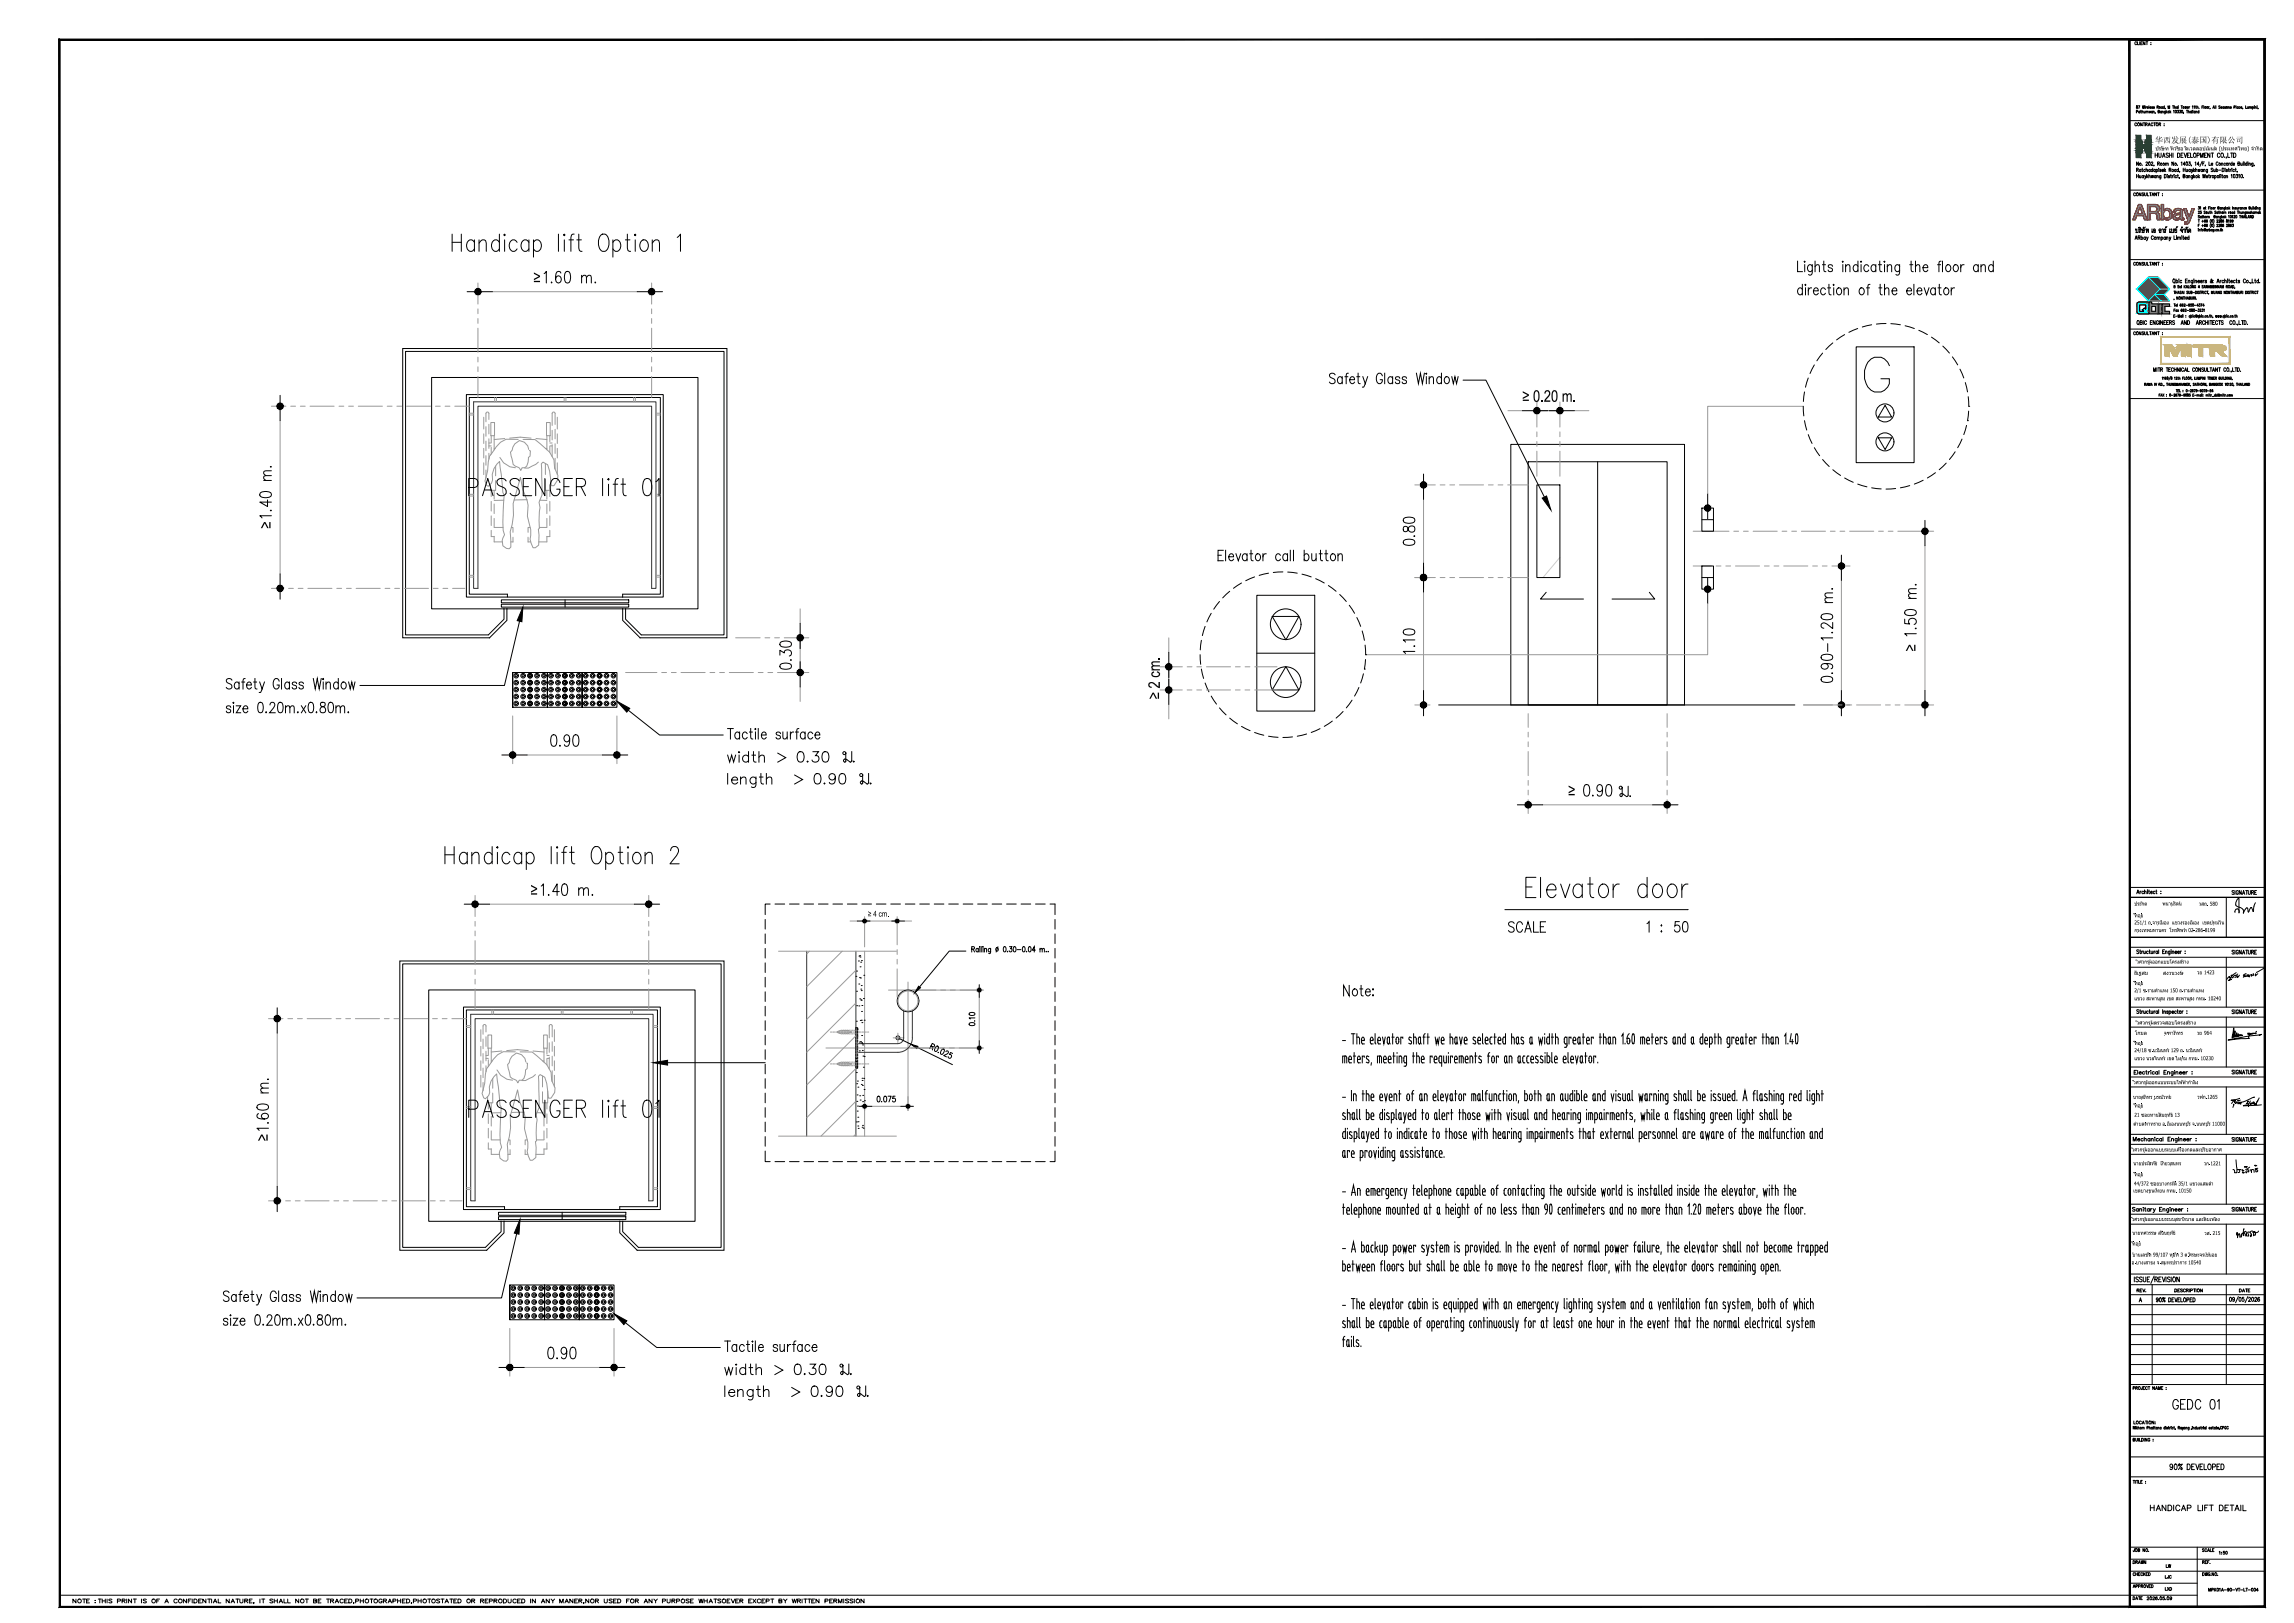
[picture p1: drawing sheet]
<svg xmlns="http://www.w3.org/2000/svg" width="1189mm" height="841mm" viewBox="0 0 1189 841" stroke-linecap="round" stroke-linejoin="round" font-family="sans-serif">
<defs><g id="words">
<text font-size="15.9" x="790" y="466">Elevator door</text>
<g font-size="14.1">
<text x="242" y="258">PASSENGER lift 01</text>
<text x="242" y="580">PASSENGER lift 01</text>
</g>
<text font-size="11.9" x="374" y="727">length &gt; 0.90 ม.</text>
<text font-size="11.5" x="376" y="409">length &gt; 0.90 ม.</text>
<text font-size="10.6" x="374" y="714">width &gt; 0.30 ม.</text>
<g font-size="10.1">
<text x="376" y="397">width &gt; 0.30 ม.</text>
<text x="846" y="415" transform="rotate(-90 846 415)">ม.</text>
</g>
<g font-size="9.7">
<text x="781" y="484">SCALE</text>
<text x="852" y="484">1 : 50</text>
</g>
<g font-size="9.3">
<text x="116" y="370">size 0.20m.x0.80m.</text>
<text x="376" y="384">Tactile surface</text>
<text x="695" y="517">Note:</text>
<text x="115" y="688">size 0.20m.x0.80m.</text>
</g>
<text font-size="8.8" x="1125" y="731">GEDC 01</text>
<g font-size="8.4">
<text x="276" y="147">≥</text>
<text x="789" y="208">≥ 0.20 m.</text>
<text x="141" y="274" transform="rotate(-90 141 274)">≥</text>
<text x="993" y="338" transform="rotate(-90 993 338)">≥</text>
<text x="601" y="362" transform="rotate(-90 601 362)">≥ 2 cm.</text>
<text x="813" y="413">≥</text>
<text x="275" y="464">≥</text>
<text x="139" y="591" transform="rotate(-90 139 591)">≥</text>
</g>
<text font-size="6.6" x="1113" y="784">HANDICAP LIFT DETAIL</text>
<text font-size="5.7" x="37" y="832">NOTE :THIS PRINT IS OF A CONFIDENTIAL NATURE, IT SHALL NOT BE TRACED,PHOTOGRAPHED,PHOTOSTATED OR REPRODUCED IN ANY MANER,NOR USED FOR ANY PURPOSE WHATSOEVER EXCEPT BY WRITTEN PERMISSION</text>
<text font-size="4.9" x="1121" y="825">LXD</text>
<g font-size="4.4">
<text x="1106" y="671">REV.</text>
<text x="1159" y="671">DATE</text>
<text x="1104" y="811">DRAWN</text>
<text x="1121" y="814">LW</text>
<text x="1121" y="819">LJC</text>
<text x="1104" y="830">DATE</text>
</g>
<g font-size="4.2">
<text x="1117" y="74">华西发展(泰国)有限公司</text>
<text x="450" y="475">≥ 4 cm.</text>
</g>
<g font-size="2.8">
<text x="1117" y="78">บริ</text>
<text x="1120" y="78">ษัท หัวซื</text>
<text x="1130" y="78">อ ดี</text>
<text x="1134" y="78">เวลลอปเม้นต์ (ประเทศไทย) จำกัด</text>
<text x="1106" y="469">ประกิ</text>
<text x="1111" y="469">ต</text>
<text x="1121" y="469">พนานุรัตน์</text>
<text x="1140" y="469">วสถ. 580</text>
<text x="1106" y="479">251/1 ถ.จารุเมื</text>
<text x="1106" y="475">ที</text>
<text x="1108" y="475">่อยู่</text>
<text x="1121" y="479">อง แขวงรองเมื</text>
<text x="1137" y="479">อง เขตปทุมวัน</text>
<text x="1106" y="483">กรุงเทพมหานคร โทรศัพท์ 02-286-8199</text>
<text x="1107" y="499">วิ</text>
<text x="1109" y="499">ศวกรผู้ออกแบบโครงสร้าง</text>
<text x="1106" y="505">ณัฐสม</text>
<text x="1121" y="505">สงวนวงษ์</text>
<text x="1139" y="505">วย 1423</text>
<text x="1106" y="514">2/1 ซ.รามคำแหง 150 ถ.รามคำแหง</text>
<text x="1106" y="510">ที</text>
<text x="1108" y="510">่อยู่</text>
<text x="1106" y="518">แขวง สะพานสูง เขต สะพานสูง กทม. 10240</text>
<text x="1107" y="531">วิ</text>
<text x="1109" y="531">ศวกรผู้ตรวจสอบโครงสร้าง</text>
<text x="1106" y="536">โกมล</text>
<text x="1121" y="536">จุฑาภัทร</text>
<text x="1139" y="536">วย 964</text>
<text x="1106" y="545">24/18 ซ.นวมิ</text>
<text x="1106" y="541">ที</text>
<text x="1108" y="541">่อยู่</text>
<text x="1120" y="545">นทร์ 129 ถ. นวมิ</text>
<text x="1137" y="545">นทร์</text>
<text x="1106" y="549">แขวง นวลจันทร์ เขต บึ</text>
<text x="1129" y="549">งกุ่ม กทม. 10230</text>
<text x="1106" y="562">วิ</text>
<text x="1107" y="562">ศวกรผู้ออกแบบระบบไฟฟ้ากำลัง</text>
<text x="1105" y="569">นายสุภัทร บูรณวิ</text>
<text x="1122" y="569">ทย์</text>
<text x="1139" y="569">วฟก.1265</text>
<text x="1106" y="574">ที</text>
<text x="1108" y="574">่อยู่</text>
<text x="1106" y="579">21 ซอยทานสัมฤทธิ</text>
<text x="1126" y="579">์ 13</text>
<text x="1106" y="583">ตำบลท่าทราย อ.เมื</text>
<text x="1125" y="583">องนนทบุรีจ.นนทบุรี11000</text>
<text x="1105" y="597">วิ</text>
<text x="1106" y="597">ศวกรผู้ออกแบบระบบเครื</text>
<text x="1131" y="597">่องกลและปรับอากาศ</text>
<text x="1106" y="604">นายประสิ ์ เกี</text>
<text x="1115" y="604">ทธิ</text>
<text x="1122" y="604">้ยวสุนทร</text>
<text x="1142" y="604">วก.1221</text>
<text x="1106" y="610">ที</text>
<text x="1108" y="610">่อยู่</text>
<text x="1106" y="618">เขตบางขุนเที</text>
<text x="1106" y="614">44/372 ซอยบางกระดี</text>
<text x="1119" y="618">ยน กทม. 10150</text>
<text x="1128" y="614">่ 35/1 แขวงแสมดำ</text>
<text x="1105" y="633">วิ</text>
<text x="1106" y="633">ศวกรผู้ออกแบบระบบสุขาภิ</text>
<text x="1133" y="633">บาล และดับเพลิ</text>
<text x="1149" y="633">ง</text>
<text x="1105" y="640">นายทศวรรษ สนั่นฤทธิ</text>
<text x="1127" y="640">์</text>
<text x="1142" y="640">วส. 215</text>
<text x="1105" y="645">ที</text>
<text x="1107" y="645">่อยู่</text>
<text x="1105" y="651">บ้านเลขที</text>
<text x="1115" y="651">่ 99/107 หมู่ที</text>
<text x="1129" y="651">่ 3 ต.ศี</text>
<text x="1136" y="651">รษะจรเข้น้อย</text>
<text x="1105" y="655">อ.บางเสาธง จ.สมุทรปราการ 10540</text>
</g>
</g></defs>
<!-- layer: GSA03-TK-A0|GSA A1$0$FRAME -->
<path d="M31 20v1l1143-1zM31 21l1143-1-1 1zM1174 20l-1 1 1 812zM1173 21l1 812-1-1zM31 833h1143l-1-1zM31 832h1142l-1142 1zM31 20v813v-1zM31 20v1v811z" fill="#000" stroke="#000" stroke-width=".52"/>
<path d="M31 827h1108" fill="none" stroke="#000" stroke-width=".52"/>
<!-- layer: GSA03-TK-A0|GSA03-TK-A1$0$GSA A1$0$FRAME -->
<path d="M1103 20l1 1 70-1zM1104 21l70-1-1 1zM1174 20l-1 1 1 812zM1173 21l1 812-1-1zM1103 833h71l-1-1zM1103 833l1-1h69zM1103 20v813l1-1zM1103 20l1 1v811z" fill="#000" stroke="#000" stroke-width=".52"/>
<g fill="none" stroke="#000" stroke-width=".52">
<path d="M1107 22h-1l1 1M1108 22v1h1M1109 22v1M1109 22h1M1110 22h-1v1h1M1112 22v1l-1-1v1M1112 22h1M1113 22v1M1115 22h.1M1115 23h.1M1104 63h70M1107 64h-1l1 1"/>
<path d="M1110 64v1l-1-1v1M1111 64h1M1111 64v1M1112 64h1h-1v1M1112 64l1 1M1113 65l1-1v1M1113 65h1M1116 64h-1v1h1M1116 64h1M1117 64v1M1119 64h1h-1v1M1119 64l1 1"/>
<path d="M1122 64h.1M1122 65h.1M1104 99h70M1110 100v1l-1-1v1M1111 100l1 1v-1M1113 100v1h1M1114 100h1M1114 100v1M1118 100v1l-1-1v1M1118 100h1M1119 100v1M1107 100h-1v1h1"/>
<path d="M1111 100h-1l1 1h-1M1115 101l1-1v1M1115 101h1M1121 100h.1M1121 101h.1M1104 135h70M1107 136h-1v1h1M1110 136v1l-1-1v1M1111 136h-1l1 1h-1M1111 136l1 1v-1M1113 136v1h1M1114 136h1"/>
<path d="M1114 136v1M1115 137l1-1v1M1115 137h1M1118 136v1l-1-1v1M1118 136h1M1119 136v1M1121 137h.1M1121 136h.1M1104 171h70M1107 172h-1v1h1M1110 172v1l-1-1v1M1111 172h-1l1 1h-1"/>
<path d="M1111 172l1 1v-1M1113 172v1h1M1114 172h1M1114 172v1M1115 173l1-1v1M1115 173h1M1118 172v1l-1-1v1M1118 172h1M1119 172v1M1121 173h.1M1121 172h.1M1104 207h70"/>
<path d="M1104 671h70M1104 666h70M1104 676h70M1115 666v51M1127 668h1v1h-1zM1129 669h.1M1130 668h-1v1h1M1131 668h-1l1 1h-1M1133 668a.6 .6 0 0 0-1 0 .6 .6 0 0 0 0 1 .6 .6 0 0 0 1 0M1133 669l1-1h-1v1M1134 669h.1M1135 668v1"/>
<path d="M1135 669h1v-1h-1v1M1137 668h1M1137 668v1M1138 668v1M1141 668v1l-1-1v1M1104 697h70M1104 692h70M1104 686h70M1104 681h70M1104 717h70M1104 707h70M1104 712h70"/>
<path d="M1104 702h70M1105 719h1h-1v1M1107 719h1h-1v1M1107 719l1 1M1110 719v1M1111 719h.1M1112 719h-1v1h1M1113 719h-1v1h1M1113 719h1M1114 719v1M1117 719v1l-1-1v1M1117 720h1"/>
<path d="M1120 719h1M1121 719h-1v1h1M1123 719h.1M1123 720h.1M1106 736v2h1M1110 737a.6 .6 0 0 0-1 0 .6 .6 0 0 0 0 1 .6 .6 0 0 0 1 0M1110 738l1-2v2M1110 737h1M1112 736h1M1112 736v2M1113 736v2M1116 736v2l-1-2v2"/>
<path d="M1117 737h.1M1117 738h.1M1117 720l1-1v1M1119 720v-1v1l1-1v1M1104 744h70M1104 755h70M1105 746h1v-1h-1v2h1v-1M1107 745v2l1-2M1108 745v2M1109 745v2h1M1110 745l1 1-1 1zM1111 745v2"/>
<path d="M1113 745v2l-1-2v2M1114 746h-1l1 1v-1M1116 746h.1M1116 747h.1M1126 760a.8 .8 0 0 1-1-1 .8 .8 0 0 1 1 0v2h-1M1127 759a1.3 1.3 0 0 1 1 1 1.3 1.3 0 0 1-1 1zM1130 759l-1 1v-1h2l-2 3M1133 759a1.5 1.5 0 0 1 2 1 1.5 1.5 0 0 1-2 2zM1137 759h-1v3h1M1138 759l1 3 1-3M1142 759h-2v3h2M1142 759v3h2"/>
<path d="M1145 759a1.4 1.4 0 0 1 1 1 1.4 1.4 0 0 1-1 1l-1-1zM1150 759h-1v3h1M1151 759a1.5 1.5 0 0 1 2 1 1.5 1.5 0 0 1-2 2zM1104 765h70M1105 767h1M1106 767v2M1107 767v2M1107 767h1M1108 767v2M1108 767v2h1M1109 768h1M1110 767h-1v2h1"/>
<path d="M1112 768h.1M1112 769h.1M1130 761h1h-1zM1136 760h1M1140 760h1M1147 760h1v-1h-1v3M1149 760h1M1104 814h70M1104 808h70M1104 802h70M1106 802v2M1106 815l-1 1h1"/>
<path d="M1107 815v1M1107 816h1M1108 815v1M1108 803h1l-1-1v2h1v-1M1108 816h1M1109 815h-1v1h1M1110 815l-1 1h1M1111 815v1M1111 816h1M1111 802v2v-2v2M1112 815l-1 1M1112 816h1"/>
<path d="M1113 815h-1v1h1M1113 815l1 1h-1zM1114 804h.1M1139 802v31M1141 809h1h-1v1M1141 815l1 1h-1zM1142 809v1M1142 803h-1l1 1h-1M1143 815v1v-1l1 1v-1M1143 809h.1M1144 809h-1v1h1M1144 803l-1-1v1v1h1"/>
<path d="M1144 804l1-2v2M1144 809h1M1144 804h1M1145 809h-1v1M1145 810h.1M1145 815v1M1145 802v2h1M1146 816h.1M1147 803h.1M1147 815v1l-1-1v1M1147 802v2M1149 816h.1"/>
<path d="M1104 820h35M1105 823l1-2 1 2M1106 822h.1M1107 822h1v-1h-1v2M1108 822h1v-1h-1v2M1110 822v-1v2M1110 822l1 1M1112 821l1 2v-2M1114 822h.1M1115 821h-1v2h1M1115 821l1 1-1 1z"/>
<circle cx="1108" cy="64" r=".7"/>
<circle cx="1118" cy="64" r=".7"/>
<circle cx="1108" cy="101" r=".7"/>
<circle cx="1108" cy="137" r=".7"/>
<circle cx="1108" cy="173" r=".7"/>
<circle cx="1139" cy="669" r=".7"/>
<circle cx="1109" cy="719" r=".7"/>
<circle cx="1108" cy="737" r=".7"/>
<circle cx="1114" cy="737" r=".7"/>
<circle cx="1107" cy="803" r=".7"/>
<circle cx="1113" cy="803" r=".7"/>
<circle cx="1148" cy="816" r=".7"/>
<circle cx="1111" cy="822" r=".7"/>
</g>
<!-- layer: 0 -->
<g fill="none" stroke="#000" stroke-width=".52">
<path d="M1107 58h1v-1h-1v2M1107 55l1 1h-1l1-1zM1108 55h1l-1 1M1109 58h-1h1M1109 58v1M1109 58h1M1109 57l1 2M1110 58h1v1M1110 57v2M1110 55l1 1v-1v1v-1M1111 58h1M1112 55h.1"/>
<path d="M1112 55v1M1112 58v1M1112 58h1v1M1113 58v1M1113 56v-1v1M1114 58v1l1-1M1114 55v1M1114 56l1-1-1 1h1M1115 58h.1M1115 58v1M1116 55h-1l1 1h-1M1116 58v1"/>
<path d="M1117 55h-1l1 1h-1M1117 58v1M1118 55h1h-1v1M1118 55l1 1M1118 58l1-1h-1v2l1-1M1120 58h.1M1120 58v1M1121 58v1M1121 55l-1 1h1M1121 55v1M1122 55l-1 1h1M1122 55v1"/>
<path d="M1122 56h.1M1122 58v1M1122 58h.1M1123 57v2M1123 58v1M1123 58h.1M1124 56v-1v1v-1v1M1125 57v2M1125 58v1M1125 58h.1M1126 55h1M1126 55v1"/>
<path d="M1126 57l1 2M1127 56v-1v1M1127 55v1M1128 57h1v1h-1M1129 55l-1 1h1M1129 55v1M1129 55h.1M1130 57v1h-1M1130 55h1M1131 55v1M1132 58v1M1132 55l1 1v-1"/>
<path d="M1133 57h1M1133 56h1v-1l-1 1h1M1133 57v2M1134 58h1v1M1134 57v2M1134 55v1M1135 55l-1 1M1136 58h-1h1M1136 58v1M1136 55v1M1136 57h.1M1137 57v2"/>
<path d="M1137 55v1M1138 58h-1h1M1138 58v1M1138 55h.1M1138 58l1 1M1138 55v1M1139 56v-1v1M1139 55v1M1140 58h-1h1M1140 57v2M1140 56h.1M1141 55h1"/>
<path d="M1142 55h-1v1M1142 55v1M1145 55v1M1145 56h.1M1147 56v-1l1 1M1147 56h.1M1148 55v1M1151 55h-1l1 1h-1M1151 56h1l-1-1v1h1M1153 55l-1 1h1M1153 55v1M1155 56v-1v1"/>
<path d="M1155 55v1M1156 55v1M1158 56v-1v1M1159 55v1M1160 55l-1 1h1M1160 55v1M1161 55l-1 1h1M1161 56h1v-1l-1 1h1M1162 56h.1M1164 55v1M1165 55v1M1166 56v-1v1"/>
<path d="M1166 55v1M1166 56l1-1v1M1167 55l1 1h-1M1167 55v2M1168 55h.1M1168 55v1M1169 56v-1v1M1169 55v1M1170 55h.1M1170 55v1M1170 56h.1M1117 79v3"/>
<path d="M1118 79v3M1119 79v3l1-1v-2M1124 80h-1l1 1-1 1v-1M1124 79v3M1125 79v3M1126 79v3M1128 79a1.1 1.1 0 0 1 2 1 1.4 1.4 0 0 1-2 2zM1131 79h-1v3h1M1132 79l1 3v-3M1135 79h-1v3h1M1135 79v3h1M1144 79h-2v3h2"/>
<path d="M1145 79v3l-1-3v3M1147 79v3M1150 80a.7 .7 0 0 0 0-1 .7 .7 0 0 0-1 1v1a.7 .7 0 0 0 1 1 .7 .7 0 0 0 0-1M1155 79v3h1M1157 79v3M1158 79a1.1 1.1 0 0 1 1 1 1.1 1.1 0 0 1-1 2zM1107 88h1v-1h-1v2M1107 90v2M1107 91h1M1108 88v1M1108 84v2l-1-2v2M1108 90v2"/>
<path d="M1109 91v1h1M1110 88h-1v1h1M1110 88v1M1110 91v1M1110 88h.1M1110 86h.1M1110 87l1 2M1111 91h-1v1h1M1111 91v1M1111 91l1 1v-1M1112 88h-1v1h1M1112 92l-1 1"/>
<path d="M1112 84h1l-1 2h1M1112 88h1v1M1112 87v2M1112 90v2M1113 91v1M1113 91l-1 1M1114 91v1M1114 90v2M1114 88h-1l1 1M1114 88v1M1115 84h1l-1 2h1M1115 91v1v-1l1 1v-1"/>
<path d="M1116 88h-1v1h1M1116 87v2M1116 86h.1M1117 80h1M1117 88h-1v1h1M1117 88v1M1117 91h-1l1 1M1117 91v1M1117 88h1v1h-1M1117 88v2M1118 91l1 1M1118 91v1"/>
<path d="M1118 85h1v-1h-1v2M1119 85v1M1119 87h.1M1119 88v1M1120 91v2h-1M1120 91h-1v1h1M1120 88h-1l1 1h-1M1120 88h1l-1 1h1M1121 82v-3l1 3M1121 81h1M1122 90l1 1-1 1zM1122 87v2"/>
<path d="M1122 88v1M1122 85h1v1M1122 85v1M1123 85h1v1M1123 90h.1M1123 91v1M1124 88h1v-1h-1v2M1124 80h1M1124 91v1M1125 88v1M1125 91h.1M1125 90v2"/>
<path d="M1126 91v1M1126 91h.1M1127 84v2l-1-2v2M1127 90h.1M1127 91v1M1128 88h-1v1h1M1128 88v1M1128 91h-1l1 1M1128 86h1M1128 91h1M1129 90v2M1129 88h-1l1 1"/>
<path d="M1129 87v2M1130 92l-1 1M1130 89h-1M1130 80h1M1130 84h1v2M1131 91h1v-1h-1v2h1v-1M1131 87v2M1131 88h1M1132 87v2M1133 85h-2l1-1v2M1133 88v1h1M1134 80h.1"/>
<path d="M1134 91h-1v1h1M1134 91v1M1134 88v1M1134 91h1v1M1134 84h1v1v1l-1-1M1135 88h-1l1 1M1135 88v1M1136 88v1v-1M1136 86h.1M1136 89v1M1136 91v2M1136 91h-1l1 1"/>
<path d="M1137 87v2M1137 90v2M1137 88v1M1137 91v1M1138 84v2M1138 88h1v1M1138 87v2M1139 81l1-1v-1h-1v3M1139 88v1l1-1v1v-1M1139 90v2M1139 91l1 1M1140 85h-1v-1v2"/>
<path d="M1140 91l-1 1M1140 82v-3l1 3 1-3v3M1141 84l-1 2M1141 88v1M1142 85h.1M1142 92v-2v2l1-2v2M1142 88h1v1M1142 88v1M1142 84v2M1142 80h1M1143 86h.1M1143 91h1l-1 1h1"/>
<path d="M1144 88v1h-1M1144 88h-1l1 1M1145 91h.1M1145 84v2h1M1145 90v2M1146 91v1M1146 85h1h-1h1M1146 91h.1M1147 87h-1l1 1-1 1M1147 88v1h1M1148 91h1l-1 1M1148 91v2"/>
<path d="M1148 88v1M1149 88v1M1149 87v2M1149 84l-1 1 1 1v-1M1150 88h1M1150 90v2M1151 90h.1M1151 91v1M1151 85h1v1M1151 85v1M1151 91h1M1152 87l1 1-1 1z"/>
<path d="M1152 90v2M1153 81h.1M1153 87h.1M1153 88v1M1153 91h-1l1 1M1153 91v1M1153 85v1v-1M1154 91v1M1154 81v1M1154 88v1M1155 88h.1M1155 87v2"/>
<path d="M1155 85v1M1156 85h-1M1156 88v1M1156 88h.1M1156 91l1-1v2M1157 87h.1M1157 88v1M1157 85h-1v1l1-1M1157 84v2M1157 85h1h-1h1M1158 88h-1l1 1M1158 88h1"/>
<path d="M1159 87v2M1159 90h1l-1 1 1 1h-1M1160 89h-1M1160 85h1v-1h-1v2h1l-1-1M1160 91v-1v2M1161 85v1l1-1M1162 85v1M1163 84h.1M1163 85v1M1163 92h.1M1163 84v2M1164 85v1v-1"/>
<path d="M1164 84v2M1165 84h.1M1165 85v1M1165 85h1v1M1168 85v1h-1M1168 85h-1v1l1-1M1168 86h.1M1107 119v2M1108 119v2h-1M1108 118h1zM1109 119v1M1110 119v2"/>
<path d="M1111 119v2h-1M1111 119v1M1112 118h-1M1112 119v2l1-2v2M1115 119v1M1116 119v2h1v-2l-1 1M1119 119v2h1v-2h-1v1M1120 119h1v2M1122 119v1M1123 117l-1 1M1124 119v1M1126 119v2"/>
<path d="M1126 119v2h-1M1127 119l1 1M1128 119v2h-1v-1M1129 117l-1 1M1131 119v2v-2l-1 1M1132 119v2M1134 118h-1M1135 120l-1 1 1-2v2M1106 124l1-2 1 2M1107 123h.1M1108 123h1v-1h-1v2M1109 123v1"/>
<path d="M1110 123v1M1110 122v2M1112 123h-1v1h1M1112 123v1M1112 123l1 1v-1M1113 124l-1 1M1116 123l-1-1v1v1h1M1118 123h1v1M1118 123v1M1119 123v1M1120 123h1l-1 1M1120 123v2"/>
<path d="M1122 123h-1l1 1M1122 123v1M1123 123l1 1M1123 123v1M1124 123l1 1v-1M1125 124l-1 1M1127 122v2h1M1128 122h.1M1128 123v1M1128 123h1v1M1129 123h1v1M1131 122h.1"/>
<path d="M1131 123v1M1131 123h1M1131 122l1 2M1132 123h1h-1v1h1M1133 121v-2h1v2M1134 123v1M1134 122v2M242 151h13M330 151h13M1108 157l5-1v7l-5-1zM1109 158h3v2h-1l-1 1h1h-2zM1114 156h1v1h3v6h-4z"/>
<path d="M1115 159h2v2h-2zM1119 157h1v6h-1zM1121 157h3v2h-2v2h2v2h-3zM145 205v13M789 213h13M803 213h13M738 246v13M885 256v13M998 270v13M145 297v14M738 292v15M885 300v13"/>
<path d="M954 288v13M415 323v13M606 338v13M415 343v13M606 352v13M738 358v13M954 358v13M998 358v13M260 391h13M312 391h13M786 417h13M856 417h14"/>
<path d="M241 469h13M329 469h13M144 522v13M144 615v13M259 709h13M311 709h13M1106 739v2v-2v2M1107 739h.1M1107 740v1M1107 739v2M1107 740l1 1M1108 740h-1"/>
<path d="M1108 740h1v1M1108 739v2M1110 740h1v1M1110 740v1M1111 740v1M1113 740v-1v2M1114 740v1M1114 739v2M1115 740h.1M1115 740v1M1116 740h.1M1116 739v2"/>
<path d="M1117 740h.1M1117 739v2M1118 740h-1h1M1118 740v1M1118 740h1v1M1120 740h-1h1M1120 740v1M1122 740h-1h1M1122 739v2M1122 739h.1M1122 740v1M1123 740h.1"/>
<path d="M1124 740h.1M1124 739v2M1124 740v1M1125 740h-1M1125 739h.1M1125 740v1M1126 740h.1M1127 740h.1M1127 739v2M1129 740v-1v2M1129 740l1 1M1131 740h-1h1"/>
<path d="M1131 740v1M1131 740v1l1-1M1133 740v1M1134 740v1M1134 740h.1M1136 739h.1M1136 740v1M1137 740v1M1138 740h.1M1138 739v2M1139 740h.1M1139 740v1"/>
<path d="M1140 740h.1M1140 740h1M1141 739v2M1141 740v1M1142 740h-1M1142 739h.1M1142 740v1M1143 740h-1h1M1143 740v1M1143 739v2M1145 740h.1M1146 740h.1"/>
<path d="M1147 740h.1M1147 739v2M1148 740h-1h1M1148 740v1M1148 740h1M1149 739v2M1149 740h1h-1h1M1151 739v1v1v-1M1152 740l1-1h-1v2M1154 739h-1v2v-1M1155 739h-1v1v1l1-1M1127 740v1"/>
<path d="M1131 741h.1M1150 740v1"/>
<circle cx="1119" cy="56" r=".4"/>
<circle cx="1124" cy="58" r=".4"/>
<circle cx="1128" cy="58" r=".6"/>
<circle cx="1131" cy="58" r=".6"/>
<circle cx="1132" cy="56" r=".4"/>
<circle cx="1143" cy="56" r=".4"/>
<circle cx="1144" cy="56" r=".4"/>
<circle cx="1154" cy="56" r=".4"/>
<circle cx="1109" cy="85" r=".6"/>
<circle cx="1114" cy="85" r=".8"/>
<circle cx="1120" cy="85" r=".6"/>
<circle cx="1121" cy="85" r=".6"/>
<circle cx="1126" cy="88" r=".5"/>
<circle cx="1128" cy="85" r=".6"/>
<circle cx="1133" cy="85" r=".8"/>
<circle cx="1137" cy="80" r="1"/>
<circle cx="1138" cy="92" r=".6"/>
<circle cx="1147" cy="92" r=".6"/>
<circle cx="1149" cy="92" r=".6"/>
<circle cx="1150" cy="85" r=".6"/>
<circle cx="1152" cy="80" r="1"/>
<circle cx="1154" cy="85" r=".6"/>
<circle cx="1158" cy="91" r=".8"/>
<circle cx="1162" cy="91" r=".8"/>
<circle cx="1107" cy="119" r=".2"/>
<circle cx="1110" cy="119" r=".2"/>
<circle cx="1111" cy="119" r=".2"/>
<circle cx="1111" cy="118" r=".2"/>
<circle cx="1112" cy="119" r=".2"/>
<circle cx="1116" cy="119" r=".2"/>
<circle cx="1119" cy="119" r=".2"/>
<circle cx="1122" cy="118" r=".2"/>
<circle cx="1125" cy="119" r=".2"/>
<circle cx="1127" cy="119" r=".2"/>
<circle cx="1128" cy="118" r=".2"/>
<circle cx="1131" cy="119" r=".2"/>
<circle cx="1131" cy="118" r=".2"/>
<circle cx="1133" cy="118" r=".2"/>
<circle cx="1135" cy="119" r=".2"/>
<circle cx="1109" cy="120" r=".2"/>
<circle cx="1116" cy="120" r=".2"/>
<circle cx="1117" cy="123" r=".6"/>
<circle cx="1122" cy="120" r=".2"/>
<circle cx="1125" cy="120" r=".2"/>
<circle cx="1109" cy="740" r=".4"/>
<circle cx="1132" cy="740" r=".4"/>
</g>
<!-- layer: GSA03-TK-A0|GSA03-TK-A1$0$AX-01-COMP-TQ$0$ACS_COM -->
<g fill="#1f7f00" stroke="#1f7f00" stroke-width=".52">
<path d="M1111 75h1z"/>
<path d="M1112 76v1z"/>
<path d="M1111 77h1z"/>
<path d="M1109 77h1z"/>
<path d="M1111 76h-1z"/>
<path d="M1112 70l3 3v-3zM1112 70l3 3h-3z"/>
<path d="M1112 73l3 1v-1zM1112 73l3 1h-3z"/>
<path d="M1112 74l3 1v-1zM1112 74l3 1h-3z"/>
<path d="M1111 75h4zM1111 75h4z"/>
<path d="M1112 75h1zM1112 75h1z"/>
<path d="M1111 75h1zM1111 75h1z"/>
<path d="M1112 75h1zM1112 75h1z"/>
<path d="M1111 75h1zM1111 75h1z"/>
<path d="M1112 75h1zM1112 75h1z"/>
<path d="M1112 75h1zM1112 75h1z"/>
<path d="M1112 75h1zM1112 75h1z"/>
<path d="M1112 75v1zM1112 75v1z"/>
<path d="M1112 76h1zM1112 76h1z"/>
<path d="M1112 76h1zM1112 76h1z"/>
<path d="M1113 75v1v-1zM1113 75v1z"/>
<path d="M1112 76h1zM1112 76h1z"/>
<path d="M1111 76h1zM1111 76h1z"/>
<path d="M1112 76h1zM1112 76h1z"/>
<path d="M1111 76h1zM1111 76h1z"/>
<path d="M1112 76h1zM1112 76h1z"/>
<path d="M1111 76h1zM1111 76h1z"/>
<path d="M1111 76h1zM1111 76h1z"/>
<path d="M1112 76h1zM1112 76h1z"/>
<path d="M1111 76h1zM1111 76h1z"/>
<path d="M1112 77h1zM1112 77h1z"/>
<path d="M1113 76v1v-1zM1113 76v1z"/>
<path d="M1114 75v2v-2zM1114 75v2z"/>
<path d="M1114 75l1 2v-2zM1114 75l1 2h-1z"/>
<path d="M1111 77h1zM1111 77h1z"/>
<path d="M1112 77h3zM1112 77h3z"/>
<path d="M1111 77h1zM1111 77h1z"/>
<path d="M1112 77h3zM1112 77h3z"/>
<path d="M1111 77h4zM1111 77h4z"/>
<path d="M1112 77l3 1v-1zM1112 77l3 1h-3z"/>
<path d="M1112 78l3 1v-1zM1112 78l3 1h-3z"/>
<path d="M1112 79l3 3v-3zM1112 79l3 3h-3z"/>
<path d="M1107 70l2 3v-3zM1107 70l2 3h-2z"/>
<path d="M1107 73l3 1v-1zM1107 73l3 1h-3z"/>
<path d="M1107 74l3 1v-1zM1107 74l3 1h-3z"/>
<path d="M1107 75h4zM1107 75h4z"/>
<path d="M1108 75v1v-1zM1108 75v1z"/>
<path d="M1109 75v1zM1109 75v1z"/>
<path d="M1110 75v1v-1zM1110 75v1z"/>
<path d="M1109 75l1 1v-1zM1109 75l1 1h-1z"/>
<path d="M1109 76h1zM1109 76h1z"/>
<path d="M1109 76h1zM1109 76h1z"/>
<path d="M1109 76h1zM1109 76h1z"/>
<path d="M1109 76h1zM1109 76h1z"/>
<path d="M1108 76v1v-1zM1108 76v1z"/>
<path d="M1107 75l1 2v-2zM1107 75l1 2h-1z"/>
<path d="M1107 77h2zM1107 77h2z"/>
<path d="M1110 76l1 1zM1110 76l1 1h-1z"/>
<path d="M1111 75v2v-2zM1111 75v2z"/>
<path d="M1107 77h4zM1107 77h4z"/>
<path d="M1107 77l3 1v-1zM1107 77l3 1h-3z"/>
<path d="M1107 78l3 1v-1zM1107 78l3 1h-3z"/>
<path d="M1107 79l2 3v-3zM1107 79l2 3h-2z"/>
</g>
<g fill="none" stroke="#1f7f00" stroke-width=".52">
<path d="M1107 77h2h-2M1107 70h2l1 5h2v-5h3v12h-3v-5h-2l-1 5h-2zM1108 75v1l1-1v2l-1-1v1zM1109 77h.1M1109 76h1v-1l-1 2v-2v1M1109 76v1M1109 77h1h-1M1110 75l1 2v-1l-1 1zM1111 76h-1zM1111 77h4h-3M1111 77h1h-1M1112 76h.1"/>
<path d="M1112 77h.1M1112 75v1M1112 75v1v1v-1M1112 75h.1M1112 75h-1h1M1112 75h1h-1M1112 77h3h-3M1112 76l-1-1 1 1M1112 77h1h-1M1113 75h-2h2M1113 75v1l1-1v2l-1-1v1zM1114 75v2z"/>
</g>
<!-- layer: GSA03-TK-A0|GSA03-TK-A1$0$H-MITR-DTEXT -->
<g fill="none" stroke="#000" stroke-width=".52">
<path d="M1111 199h1h-1v1M1112 199v1M1112 200l1-1v1M1113 199h.1M1113 200v-1l1 1v-1v1M1115 200v-1v1M1115 199h.1M1116 192v-1l1 1v-1v1M1117 199v1M1117 199v1l1-1M1118 191v1M1118 191h1"/>
<path d="M1119 199v1M1119 191v1M1119 199l1 1M1120 191h1h-1v1M1120 199v1zM1120 191l1 1M1121 196v1M1121 200h.1M1121 196l1 1M1123 196h-1l1 1v-1h-1M1123 191h1M1123 199h.1"/>
<path d="M1123 199v1M1123 195v2v-1h1zM1123 191v1M1124 199v1M1124 199h.1M1124 191h1M1125 199v1v-1M1125 195l-1 2M1125 191h-1v1h1M1125 195v2v-1h1zM1126 199v1v-1v1M1126 191h-1l1 1"/>
<path d="M1127 191h1M1127 191v1M1127 196v1M1128 199h-1v1v-1M1128 196v1M1128 200v-1v1l1-1v1M1128 191v1M1129 196h.1M1129 195v2M1129 200v-1l1 1M1129 199h1M1129 196h1v1"/>
<path d="M1129 191v1l-1-1v1M1130 199h1M1130 199v1M1130 191v1M1131 199v1M1131 200v-1l1 1M1131 196h1M1131 199h1M1132 191h-1v1h1M1132 195h-1v2M1132 195v2h1M1132 200v-1v1l1-1v1"/>
<path d="M1132 192l1-1v1M1132 192h1M1133 199h1M1134 191v1h1M1134 199h-1v1h1M1134 199v1M1134 199l1 1M1135 199h-1M1135 196v-1v2M1135 196l1 1M1135 200h.1M1136 197h.1"/>
<path d="M1137 199v1M1137 195v2h1M1137 191h-1l1 1M1138 200v-1v1M1138 199h.1M1138 195v2l1-2M1139 199h.1M1139 199v1M1139 197v-2l1 2v-2v2M1139 199h1M1140 199v1M1140 196l1-1h-1v2"/>
<path d="M1140 191v1l-1-1v1M1141 195v2M1142 199v1M1142 191h-1l1 1h-1M1142 195v2v-2v2M1142 191l1 1v-1M1143 195v2M1143 199v1v-1v1M1144 200h.1M1144 191v1h1M1144 195h1M1144 195v2"/>
<path d="M1145 199h1h-1v1h1l-1-1M1145 191h1M1146 191v1M1146 195v2v-2l1 2v-2M1146 200v-1l1 1M1146 199h1M1147 192v-1l1 1M1147 192h1M1147 196h1M1148 199v1l-1-1v1M1148 195h-1v2h1M1148 196l1-1h-1v2"/>
<path d="M1148 196l1 1M1149 199h-1v1l1-1M1149 199v1M1149 191v1l-1-1v1M1149 199l1 1M1150 191h1M1150 199h-1M1150 196l1-1h-1v2l1-1h-1M1150 191v1M1151 195v2l1-2M1151 199v1M1151 199l1 1"/>
<path d="M1152 199h-1M1152 195v2M1152 195v2h1M1153 199v1M1153 195l1 1v1zM1154 191h-1h-1l1 1h1M1154 195v2M1155 199v1M1155 195v2v-2v2M1156 192h.1M1156 199v1M1156 196v1v-1"/>
<path d="M1156 192v1M1157 197h.1M1157 191v1h1M1158 200h.1M1158 191h1M1159 191v1M1159 199h1M1159 199v1M1160 191a.9 .9 0 0 1 1 1 .9 .9 0 0 1-1 0zM1160 199h.1M1160 199v1M1161 200v-1l1 1"/>
<path d="M1161 199h.1M1161 192h.1M1162 199v1M1162 199v1h1M1163 200l1-1v1M1163 199h1M1165 199v1l-1-1v1M1165 199h1v1h-1zM1119 205h.1M1120 204h-1v1M1120 205v-1l1 1M1120 205h.1"/>
<path d="M1121 204l1 1M1122 204l-1 1M1123 205h.1M1125 205h1M1127 204v1M1128 202h.1M1128 204v1M1128 202v1M1128 204h1v1M1129 202h.1M1129 202v1M1130 202v1"/>
<path d="M1130 205l-1-1 1 1h-1M1130 205h1M1131 202h.1M1131 203h.1M1132 205v-1v1M1134 204v1v-1zM1134 203h1M1135 204v1M1135 202h1l-1 1h1M1136 205h1M1137 202h-1l1 1v-1l-1 1M1137 204h-1v1h1"/>
<path d="M1137 202h1l-1 1M1137 205h1M1139 205h.1M1139 202l-1 1v-1l1 1h-1M1139 203h1M1139 205h1M1141 205h-1h1M1141 205h.1M1141 202l-1 1v-1l1 1h-1M1141 204h.1M1141 204v1M1142 205h.1"/>
<path d="M1142 202h1l-1 1M1143 205h1M1143 205h.1M1144 202l-1 1v-1l1 1h-1M1144 205h.1M1144 203h1M1145 204h.1M1145 205h.1M1145 204l1 1M1145 202l1 1h-1l1-1zM1146 205h.1M1146 205h1"/>
<path d="M1147 203h-1l1-1v1M1148 205h.1M1148 204v1M1149 205h-1h1M1149 204v1M1150 205h.1M1150 204v1v-1l-1 1h1M1151 205h.1M1151 205h1M1152 204h.1M1152 205h.1M1152 205h1"/>
<path d="M1153 204v1M1153 205h.1M1154 205h.1M1155 205h-1h1M1156 205h.1M1156 205h1"/>
<circle cx="1133" cy="196" r=".5"/>
<circle cx="1134" cy="196" r=".5"/>
<circle cx="1138" cy="191" r=".8"/>
<circle cx="1141" cy="199" r=".5"/>
<circle cx="1145" cy="196" r=".5"/>
<circle cx="1151" cy="199" r=".5"/>
<circle cx="1154" cy="199" r=".5"/>
<circle cx="1155" cy="191" r=".8"/>
<circle cx="1157" cy="199" r=".6"/>
<circle cx="1125" cy="205" r=".5"/>
<circle cx="1133" cy="205" r=".5"/>
<circle cx="1133" cy="202" r=".5"/>
<circle cx="1142" cy="202" r=".5"/>
<circle cx="1155" cy="205" r=".4"/>
</g>
<!-- layer: GSA03-TK-A0|GSA03-TK-A1$0$MITR-MITR-COLOR -->
<g fill="#c90" stroke="#c90" stroke-width=".52">
<path d="M1137 179l7 1v-1zM1137 179l7 1h-7z"/>
<path d="M1139 180l2 4v-4zM1139 180l2 4h-2z"/>
<path d="M1120 175v14zM1120 175v13zM1120 175h36zM1120 175h36zM1156 175v14zM1155 175l1 14zM1120 189h36zM1120 189l35-1z"/>
<path d="M1122 179l4 1v-1zM1122 179l4 1h-4z"/>
<path d="M1129 179l4 1v-1zM1129 179l4 1h-5z"/>
<path d="M1128 180l2 2 1-2zM1128 180l2 2h-3z"/>
<path d="M1124 180l3 2-1-2zM1124 180l3 2h-2z"/>
<path d="M1131 180l2 4v-4zM1131 180l2 4h-2z"/>
<path d="M1125 182l3 2 2-2zM1125 182l3 2h-2z"/>
<path d="M1122 180l2 4v-4zM1122 180l2 4h-2z"/>
<path d="M1134 179l2 5v-5zM1134 179l2 5h-2z"/>
<path d="M1148 179h4zM1148 179h4z"/>
<path d="M1148 179h4zM1148 179h4z"/>
<path d="M1148 179h5zM1148 179h5z"/>
<path d="M1148 179l5 1zM1148 179l5 1z"/>
<path d="M1148 180h5zM1148 180h5z"/>
<path d="M1148 180h5zM1148 180h5z"/>
<path d="M1145 179l3 1v-1zM1145 179l3 1h-3z"/>
<path d="M1145 180l3 1v-1zM1145 180l3 1h-3z"/>
<path d="M1145 181l3 1v-1zM1145 181l3 1h-3z"/>
<path d="M1145 182l3 2v-2zM1145 182l3 2h-3z"/>
<path d="M1148 181h5zM1148 181h5z"/>
<path d="M1148 181h5zM1148 181h5z"/>
<path d="M1148 181h5zM1148 181h5z"/>
<path d="M1148 181h5zM1148 181l4 1z"/>
<path d="M1148 182h4zM1148 182h4z"/>
<path d="M1148 182h4zM1148 182h4z"/>
<path d="M1148 182h4zM1148 182h3z"/>
<path d="M1149 182l5 2-3-2zM1149 182l5 2h-3z"/>
<path d="M1150 180h3zM1150 180h3z"/>
<path d="M1150 180h3zM1150 180h3z"/>
<path d="M1151 180h2zM1151 180h2z"/>
<path d="M1151 180h2zM1151 180h2z"/>
<path d="M1151 180h2zM1151 180h2z"/>
<path d="M1151 180h3zM1151 180h3z"/>
<path d="M1151 180h3zM1151 180h3z"/>
<path d="M1151 180h3zM1151 180h3z"/>
<path d="M1151 180h3zM1151 180h3z"/>
<path d="M1151 180h3zM1151 180h3z"/>
<path d="M1151 180h3zM1151 180h3z"/>
<path d="M1151 180l3 1zM1151 180l3 1z"/>
<path d="M1151 181h3zM1151 181h2z"/>
<path d="M1151 181h2zM1151 181h2z"/>
<path d="M1151 181h2zM1151 181h2z"/>
<path d="M1151 181h2zM1151 181h2z"/>
<path d="M1151 181h2zM1150 181h3z"/>
<path d="M1150 181h3zM1150 181h3z"/>
</g>
<g fill="none" stroke="#c90" stroke-width=".52">
<path d="M1122 180h4zM1122 179h4l1 3 2-3h4v5h-2v-4l-3 4h-2l-2-4v4h-2zM1134 179h2v5h-2zM1137 179h7v1h-3v4h-2v-4h-2zM1145 179h6a1.7 1.7 0 0 1 3 1 1.8 1.8 0 0 1-3 2l3 2h-3l-2-2h-1v2h-3zM1148 179h3h-3M1153 180h-3h3M1150 181h3M1151 180h-3v1h2M1151 180l-1 1M1151 180h2h-2M1151 182h-3h3"/>
<path d="M1153 181h-2h2"/>
</g>
<!-- layer: GSA03-TK-A0|GSA03-TK-A1$0$Logo -->
<g fill="none" stroke="#808080" stroke-width=".52">
<path d="M1107 114h.1M1107 113l-1 1M1107 113l-1 1 1-1M1107 112l-1 2M1107 108l3-2-3 3M1107 112l-2 2 2-2M1107 112l1-1-3 3M1108 108l2-2-3 2M1108 107l1-1-1 2M1108 111l-2 2M1108 112l1-1-1 1M1108 110l-2 3"/>
<path d="M1108 110l-2 2M1108 111l-3 3M1108 106h.1M1108 109l-2 3M1108 109l-2 2M1109 106h-1M1109 108l-3 3M1109 106l-1 1M1109 108l-2 2M1109 111l-1 1M1109 108l1-1-1 1M1109 108l1-1-3 3"/>
<path d="M1109 106l-1 2M1110 109l1-1-1 1M1110 111l-2 1M1110 111l-1 1M1110 106l-3 3M1110 112l2-1-2 1M1110 107l-1 2 1-2M1110 108v1M1111 108l-1 1M1111 108l-1 1 1-1M1111 112l1-1-1 1M1111 109l-1 1"/>
<path d="M1111 113l1-1-1 1M1111 109l-1 2 1-1M1111 110l-1 1M1111 110l-2 2 1-1M1111 110l-2 2 2-2-1 1M1111 110l-1 2M1112 111l-1 1M1112 111l-1 2M1112 112l-1 1 1-1M1112 112l-1 1M1112 112l-1 2M1112 113l-1 1 2-1"/>
<path d="M1113 113l-1 1M1113 114h-1M1113 114l1-2-1 2M1113 114h.1M1113 109l1-2-1 3M1113 106h.1M1113 114l1-1-1 1M1114 106l-1 1M1114 114h.1M1114 108l-1 2M1114 109l-1 1M1114 109l-1 2 1-2"/>
<path d="M1114 109l-1 2M1114 111l-1 1M1114 111l-1 2 1-2M1114 111l-1 2M1114 112l-2 2M1114 113l-1 1M1114 113v1v-1M1114 110l-1 1M1115 110l-2 1M1115 106l-2 2M1115 107l1-1-1 1M1115 110l-2 2"/>
<path d="M1115 111l1-1-1 1M1115 106l-2 2 3-2M1115 106l-2 3 1-2M1115 110l-1 1 2-1M1116 107l1-1-1 1M1116 106l-2 1M1116 111l1-2-1 2M1116 110l-1 1M1116 106l-1 1M1117 107l1-1-1 1M1117 106l-2 1M1117 110l-1 1"/>
<path d="M1117 106l-1 1M1118 106l-2 1M1118 108l1-1-1 1M1118 113l1-1-1 1M1118 106l-1 1M1118 110l-1 1 1-1M1118 110v1M1118 114l1-1v1M1119 106l-1 1M1119 107l-1 1M1119 110l-1 2 1-1-1 1 1-1-1 2 1-2M1119 109l-1 1"/>
<path d="M1119 112l-1 1M1119 112l-1 2M1119 107l-1 2M1119 113l-1 1M1119 109l-2 2 2-2M1119 107l-3 4M1119 108l-3 3M1119 109l-2 2M1119 108l-2 3M1119 113v1M1119 114h.1M1120 114h.1"/>
<path d="M1120 106h.1M1120 114l2-1zM1121 106l-1 1 1-1h-1M1121 114h.1M1121 106l-1 1M1121 111l-1 1M1121 111l-1 2M1121 113v1l1-1h-1M1121 110l-1 2 1-1M1121 111l-1 2 1-1-1 2M1121 106l-1 2M1121 107l-1 1"/>
<path d="M1121 107l-1 2M1121 108l-1 1M1121 108l-1 2M1121 110l-1 2M1121 113h1M1122 112l-2 2 2-2M1122 112l-2 2M1122 114l1-1-1 1M1122 108l-2 2 1-1M1122 109l1-1-3 3M1122 108l-2 2 2-2M1123 108l-3 3"/>
<path d="M1123 109l1-1-2 1M1123 113l-1 1M1123 108l-3 3 3-3M1123 113l-1 1 1-1M1124 113l-2 1M1124 108l-1 1M1124 112l2-1-2 1M1124 110l1-1-1 1M1124 110h1l-1 1M1124 108v1M1125 111l1-1-2 1M1125 109h-1"/>
<path d="M1125 109l-1 1 1-1M1125 109l-1 1M1125 113l-1 1M1126 110l-2 1M1126 112l-2 2M1126 112l-3 2M1126 110l-2 1 2-1M1126 110l-2 2M1126 112l-3 2 3-3-3 3M1126 111l-3 3M1126 112l1-1-1 1M1126 113h1v1"/>
<path d="M1127 111l-1 1M1127 108l-1 1M1127 112l-1 1M1128 110h.1M1128 114l1-1-1 1M1128 110h-1l2-2-2 2M1128 113l-1 1M1128 111l-2 1M1128 108l-2 2 2-2M1128 111l-2 2M1128 113l-1 1 2-1M1128 108l-2 2"/>
<path d="M1129 111l-3 2M1129 109l1-1-1 1M1129 111l-3 2 1-1M1129 108l-2 2M1129 110l-1 1M1129 108l-1 1 1-1-1 1M1129 113l-1 1M1130 110l-2 1M1130 108l-1 1M1130 109l1-1-1 1M1130 109h1l-1 1M1130 112l1-1-1 1"/>
<path d="M1130 108v1M1131 109l-1 1 1-1M1131 109l-2 2M1131 109l-1 1M1131 109l-2 2 2-2M1131 110l-1 1M1131 110l-1 2M1131 111l-1 1M1131 111l-3 3M1131 111l-2 3M1131 112l-2 2M1131 112l-1 1"/>
<path d="M1131 112l-1 2M1131 113l-1 1M1132 113l-2 1M1132 113l-1 1M1132 113l-1 1 1-1M1132 114h-1M1132 114h.1M1132 109l1-1-1 1M1132 108h.1M1132 109l1-1-1 2M1132 115h.1M1132 108v1l1-1"/>
<path d="M1133 115l-1 1M1133 108l-1 1M1133 112l1-1-1 1M1133 109l-1 1 1-1M1133 109l-1 2M1133 109l-1 1M1134 110l-1 1M1134 111l-1 1 1-1M1134 111l-1 1M1134 111l-1 2M1134 112l-1 1 1-1M1134 116h.1"/>
<path d="M1135 115l-1 1M1135 114l-2 2M1135 113l-2 3 2-2M1135 113l-3 3 3-3M1136 112l-4 4 4-3M1136 109l1-1-1 1M1136 112l-2 2M1136 112l-2 2 2-2M1136 108h.1M1136 111l-2 3M1136 108v1M1136 110l-2 3 2-3"/>
<path d="M1137 110l-4 3 1-1M1137 110l-2 2M1137 109l-2 3M1137 109l-2 2 2-2M1137 108l-2 1M1137 109l-2 2M1137 108l-2 2M1137 108l-2 3"/>
</g>
<path d="M1108 106h2l3 8h-2v-2h-4v2h-2zM1109 107l1 4h-2zM1114 107h3a1.3 1.3 0 0 1 1 1 1.3 1.3 0 0 1-1 2h-3zM1118 106h-5v8h1v-3h3l1 3h2l-1-3-1-1M1119 106v1a2.1 2.1 0 0 1-1 3M1121 113a2.7 2.7 0 0 0 4 0 2.7 2.7 0 0 0 0-4 2.7 2.7 0 0 0-4 0v-3h-1v8h1v-1M1122 110a1.8 1.8 0 0 1 2 0 1.8 1.8 0 0 1 0 2 1.8 1.8 0 0 1-2 0l-1-1zM1130 111v1M1130 111h-1a1.1 1.1 0 0 0-2 1 1.1 1.1 0 0 0 1 1 1.1 1.1 0 0 0 1 0l1-1M1130 108h-1a2.4 2.4 0 0 0-3 2h2a1.1 1.1 0 0 1 1-1 1.1 1.1 0 0 1 1 1l-3 1M1130 108l1 1v4h1v1h-2v-1a2 2 0 0 1-3 1 2 2 0 0 1 0-3M1132 116h2l3-8h-1l-2 4-1-4h-1l2 6-1 1h-1v1" fill="none" stroke="#f00" stroke-width=".52"/>
<g fill="none" stroke="#000" stroke-width=".52">
<path d="M1139 114h1M1139 117h1M1139 110h1l-1 1h1M1139 118h.1M1139 119v1M1139 107h1v1h-1M1140 114v1M1140 119v1M1140 116h-1v1M1140 112h-1l1 1h-1M1140 107v1M1141 119h.1"/>
<path d="M1141 109l-1 1h1h-1M1141 112h-1l1 1M1141 112v1M1141 118v2M1141 115h1M1141 117h1M1141 112h1M1141 112l1 1M1142 114v1M1142 116v1M1142 112v1M1143 108h-1"/>
<path d="M1143 108h.1M1143 110h-1h1h-1M1143 119h-1h1M1143 119a.6 .6 0 0 0-1 0 .6 .6 0 0 0 0 1 .6 .6 0 0 0 1 0M1143 107v1M1143 114h-1l1 1v-1l-1 1M1143 116l-1 1h1h-1M1144 112v1M1144 119h-1l1 1M1144 119v1M1144 114h-1l1 1v-1l-1 1M1144 116l-1 1h1h-1"/>
<path d="M1144 110v1l1-1M1144 112h.1M1144 112h1v1M1145 108h.1M1145 119h-1M1145 110v1M1145 119h1l-1 1M1145 118v2M1145 110h.1M1145 107v1M1145 109l1 2M1146 114v2"/>
<path d="M1146 116v2M1146 110v1M1146 109v2M1147 119h-1l1 1M1147 119v1M1147 119v1l1-1M1147 114v2M1147 116v2M1147 120h.1M1147 112h1h-1v1h1v-1M1148 120h.1M1148 108h.1"/>
<path d="M1148 110v1v-1M1149 114v1M1149 116v1M1149 119h-1l1 1M1149 112h-1l1 1M1149 112v1M1149 108l1-1h-1v1h1M1149 110h.1M1149 112h1v1M1149 110v1M1150 110h.1M1150 114v1"/>
<path d="M1150 116v1M1150 109v2M1150 120h.1M1150 110h1v1M1151 119h.1M1151 118v2M1151 114v1v-1zM1151 116v1v-1zM1151 112l-1 1M1151 112h-1l1 1M1151 108h-1h1M1151 108h.1"/>
<path d="M1151 119h1v1M1151 112v1M1151 108h1M1152 112v1M1152 112l-1 1M1152 110v1M1152 114v1v-1v1M1152 116v1M1153 110h-1M1153 108v1M1153 108h-1h1M1153 110h1v1"/>
<path d="M1153 110v1M1153 112v1M1153 107v1M1153 112l1 1M1154 108h.1M1154 112l-1 1M1154 116v1M1154 108h-1M1154 114v1v-1zM1155 114v1M1155 116v1v-1zM1155 112v1"/>
<path d="M1155 110v1M1155 107v1M1155 110h.1M1155 108h1M1156 108h-1M1156 114v1v-1v1M1156 116v1M1157 112v1M1157 116l1 1h-1M1157 107v1M1157 110h.1M1157 110v1"/>
<path d="M1157 114v1v-1v1M1157 108h1M1157 108h.1M1158 112v1M1158 110h.1M1158 109v2M1159 108h-1h1h-1M1159 108h1M1159 109h1M1160 108h.1M1160 109v2M1160 110h1v1"/>
<path d="M1161 108h-1M1161 112h.1M1161 112v1M1161 110v1l1-1M1161 108h.1M1161 112h1M1162 108h.1M1162 110v1M1162 112v1M1162 110h1v1M1163 113v-1v1M1163 113h.1"/>
<path d="M1163 108h.1M1164 108h.1M1164 112v1M1164 110l-1 1M1164 110h-1h1M1164 112v1h1M1164 110h1v1M1164 110v1M1165 110v1M1165 113v-1l1 1M1165 113h1M1166 108v-1v1"/>
<path d="M1166 110h.1M1166 110v1M1167 108h.1M1167 110v1M1167 109v2M1167 112v1l-1-1v1M1167 112h1v1zM1168 107h.1M1168 108h.1M1168 107v1M1168 110h.1M1168 110v1"/>
<path d="M1169 110v1M1169 108h-1h1M1169 107v1M1169 110h1v1M1169 107h.1M1169 108h.1M1170 108h.1M1170 110h1h-1h1M1171 109v2M1171 110l1 1M1171 108v1M1171 108h.1"/>
<path d="M1172 110h-1"/>
<circle cx="1142" cy="119" r=".4"/>
<circle cx="1143" cy="112" r=".4"/>
<circle cx="1144" cy="110" r=".4"/>
<circle cx="1146" cy="108" r=".4"/>
<circle cx="1146" cy="114" r=".6"/>
<circle cx="1146" cy="117" r=".6"/>
<circle cx="1147" cy="108" r=".4"/>
<circle cx="1149" cy="119" r=".4"/>
<circle cx="1152" cy="110" r=".4"/>
<circle cx="1152" cy="112" r=".4"/>
<circle cx="1155" cy="108" r=".4"/>
<circle cx="1156" cy="110" r=".4"/>
<circle cx="1156" cy="112" r=".6"/>
<circle cx="1159" cy="112" r=".6"/>
</g>
<!-- layer: GSA03-TK-A0|GSA03-TK-A1$0$TK-Date -->
<g fill="none" stroke="#000" stroke-width=".52">
<path d="M1113 828v-1l1 1-1 1h1M1116 828v-1l1 1-1 1h1M1118 828a.7 .7 0 0 0-1 0 .7 .7 0 0 0 1 1v-1h-1M1119 829h.1M1122 827h-1v1h1v1h-1M1122 829h.1M1125 828a.8 .8 0 0 1 1 0 .8 .8 0 0 1-1 1"/>
<circle cx="1115" cy="828" r=".7"/>
<circle cx="1120" cy="828" r=".7"/>
<circle cx="1124" cy="828" r=".7"/>
</g>
<g fill="none" stroke="#000" stroke-width=".52">
<path d="M1127 146v1M1128 146v-1l1 1-1 1v-1M1128 145v2M1129 145h.1M1129 145v2M1131 146l-1-1v1v1l1-1M1133 146h.1M1134 145h-1v2h1M1134 146l1-1v2M1134 145v2M1136 145v2M1136 146v-1l-1 1 1 1v-1"/>
<path d="M1137 145h.1M1137 145v2M1138 146v-1v2M1138 145v2M1139 146h1v-1l-1 1v1l1-1M1140 146h1v-1l-1 1 1 1v-1M1142 145v2M1142 145v1M1144 146l-1-1 1 1h-1M1147 145l-1 2-1-1 1-1v1h1M1149 147v-2l1 2M1149 146h1"/>
<path d="M1151 145v2M1151 145v1M1152 146v-1v1v1v-1M1153 146l1-1v2M1153 145v2M1154 145h.1M1154 145v2M1155 145h1M1155 145l1 2M1156 146h1v-1l-1 1h1M1158 146v-1l-1 1 1 1v-1M1159 145h.1"/>
<path d="M1159 145v2M1161 146l-1-1 1 1h-1M1164 145h-1v2l1-1M1166 146h.1M1167 146l-1 1M1167 145v2h1M1168 145h1M1169 145v2M1170 146v-1v1v1v-1M1170 145v2M1171 146h.1"/>
<circle cx="1127" cy="145" r=".9"/>
<circle cx="1165" cy="146" r=".6"/>
</g>
<!-- layer: 0 -->
<path d="M1113 144l6 6h-12zM1107 150l6 6 6-6z" fill="#00f" stroke="#00f" stroke-width=".52"/>
<g fill="none" stroke="#333" stroke-width=".52">
<path d="M1113 144l9 8-2-2M1114 144l8 8M1114 144h1l8 8M1114 144l8 8zM1114 145l2-1 7 7-8-7h-1h1l8 7-2-1M1115 145l1-1 7 7-7-7-1 1M1115 144h-1M1115 145l2-1 7 7-1-1M1115 145l2-1 6 6M1115 146l2-2 7 6h-1M1115 146l2-2 7 6M1116 146l2-2 6 6"/>
<path d="M1116 144l-1 1M1117 153h.1M1117 152v1M1118 144l-3 2M1118 144l-2 2M1119 144l-3 2M1119 150l2 3 3-3-3 3-2-2 2 2M1119 144l-3 3M1119 144l-2 3M1119 145l-2 2M1120 145l-3 2M1120 145l-3 3"/>
<path d="M1120 150l-3 3M1120 145l-2 3M1120 146l-2 2M1120 146l-2 2 3-2M1120 150l-2 3M1121 146l-3 3M1121 146l-3 3 3-3M1121 146l-2 3 2-3M1121 147l-2 2 2-2M1121 147l-2 2M1122 147l-3 3 3-3M1122 147l-3 3"/>
<path d="M1122 150l1-1-4 4-1-2 1 2M1122 147l-5 6M1122 147l-2 3M1122 150l1 1-7-7-1 1 7 7-3-2 3 3-3-3M1122 147l-5 5v1M1122 148l-2 2M1122 150l-3 3M1122 148l-5 5M1122 150l-2 3-2-2M1123 148l-5 5-1-1 1 1 5-5M1123 148l-5 5-1-1 1 1 5-5-4 5-1-1M1123 150l1-1-4 4-2-2 2 2 4-4-3 4"/>
<path d="M1123 149l-1 1M1124 149l-4 4-2-2 2 2 3-3"/>
</g>
<!-- layer: 0 -->
<g fill="none" stroke="#333" stroke-width=".52">
<path d="M1114 155v1l4-3 3 3M1114 155l1 1M1115 155l1 1 3-3 4 3 1-1M1115 154l1 2 4-3 3 3M1115 154l2 2 3-3 3 3 1-1-3-2-2 2M1115 156l3-3 4 3M1115 154l2 2 3-3 3 3 1-1M1115 154l2 2 3-3 4 3-3-3-4 3-2-2 3 2 3-3 3 3-3-3-3 3-2-2 2 2 1-1M1115 156l4-3 3 3 1-1-1 1M1116 153l3 3 3-3-2 3M1117 153l-4 3 4-3M1117 153l3 3 2-2-2 2-3-3-2 1 2 2 3-3 3 3 1-1"/>
<path d="M1117 153l4 3 2-2-3 2M1117 153l-3 3M1118 153l-4 3M1118 154l-2 2-1-1M1119 153l-3 3-2-1M1119 153l3 3 1-1-1 1M1119 155l2-2 2 1-2 2-4-3-3 3M1119 155l-1 1-2-3 2 3 4-3-3 3-3-3 3 3M1119 153l-3 3-1-1M1120 156l-4-3 3 3 3-3-2 3M1122 153l-3 3M1123 154l-2 2-3-3-3 3"/>
</g>
<path d="M1113 156h7M1113 144l6 6-6 6-6-6zM1113 144h5l6 6M1117 153h5l2 3h-4zM1119 150h5M1124 150l-2 3" fill="none" stroke="#0ff" stroke-width=".52"/>
<g fill="#007fff" stroke="#007fff" stroke-width=".52">
<path d="M1111 160h1h-1z"/>
<path d="M1109 156l4 1zM1108 157h5z"/>
<path d="M1108 157h5zM1108 157h5z"/>
<path d="M1108 157h5zM1108 157h5z"/>
<path d="M1108 157h5zM1108 157h5z"/>
<path d="M1108 157h5zM1108 157h5z"/>
<path d="M1108 157h5zM1108 157h5z"/>
<path d="M1108 157l5 1zM1108 157l5 1z"/>
<path d="M1107 158h6zM1107 158h6h-6z"/>
<path d="M1112 158l1 2v-2zM1112 158l1 2h-1z"/>
<path d="M1111 160l2 1zM1110 161h3z"/>
<path d="M1110 161h3zM1110 161h3h-2z"/>
<path d="M1107 158l2 3v-3zM1107 158l2 3h-2z"/>
<path d="M1107 161l6 1zM1107 161l6 1z"/>
<path d="M1107 162h6zM1107 162h6z"/>
<path d="M1108 162h5zM1108 162h5z"/>
<path d="M1108 162h5zM1108 162h5z"/>
<path d="M1108 162h5zM1108 162h5z"/>
<path d="M1108 162l5 1zM1108 162l5 1z"/>
<path d="M1108 163h5zM1108 163h5z"/>
<path d="M1108 163h5zM1108 163h5z"/>
</g>
<g fill="#808080" stroke="#808080" stroke-width=".52">
<path d="M1114 156l1 1v-1zM1114 156l1 1h-1z"/>
<path d="M1114 157l4 2v-2zM1114 157l4 2h-4z"/>
<path d="M1117 159l1 2v-2zM1117 159l1 2h-1z"/>
<path d="M1114 159l1 2v-2zM1114 159l1 2h-1z"/>
<path d="M1114 161l4 2v-2zM1114 161l4 2h-4z"/>
<path d="M1119 157l1 6v-6zM1119 157l1 6h-1z"/>
<path d="M1121 157l3 2v-2zM1121 157l3 2h-3z"/>
<path d="M1121 159l1 2v-2zM1121 159l1 2h-1z"/>
<path d="M1121 161l3 2v-2zM1121 161l3 2h-3z"/>
</g>
<g fill="none" stroke="#000" stroke-width=".52">
<path d="M1108 168h1M1109 167h1v-1h-1v2h1v-1M1111 166v2M1112 167v-1l-1 1 1 1M1114 167h1M1115 166h-1v2h1M1117 166v2l-1-2v2M1119 167l-1-1v2h1l-1-1M1119 166v2M1121 166v2l-1-2v2M1121 167h1M1122 166h-1v2h1"/>
<path d="M1123 167h.1M1124 166h-1v2h1M1124 167h1v-1h-1v2M1125 167v1M1127 166h-1l1 2h-1M1130 168l1-2 1 2M1131 167h.1M1133 166v2l-1-2v2M1134 166a1 1 0 0 1 1 1 1 1 0 0 1-1 1zM1138 168l1-2v2M1138 167h1M1140 167h1v-1h-1v2"/>
<path d="M1140 167l1 1M1143 167l-1-1-1 1 1 1h1M1143 167h1M1143 166v2M1144 166v2M1145 166v2M1145 166h1M1146 166v2M1147 167h.1M1148 166h-1v2h1M1149 167v-1l-1 1 1 1M1150 166h1"/>
<path d="M1150 166v2M1152 166h-1l1 2h-1M1157 167l-1-1v1v1h1M1159 168h.1M1160 168v1M1160 166v2h1M1162 166h1M1162 166v2M1163 166a1 1 0 0 1 1 1 1 1 0 0 1-1 1zM1165 168h.1M1107 463l1-2 1 2M1108 462h.1"/>
<path d="M1109 462v1M1110 462h-1M1111 462h-1v1h1M1111 462h1v1M1111 461v2M1113 461h.1M1113 462v1M1113 462h1M1114 461v2M1115 462v1M1117 462h-1v1h1M1117 462h1"/>
<path d="M1117 461l1 2M1120 462h.1M1120 463h.1M1158 462h-1l1 1h-1M1158 461v2M1160 462h-1v1h1M1162 461v2l-2-2v2M1162 463l1-2v2M1162 463h1M1164 461h1M1164 461v2M1165 461l1 2v-2"/>
<path d="M1167 462h1l-1-1v2M1167 462l1 1M1168 462h1M1169 461h-1v2h1M1108 492h-1l1 2h-1M1109 493h.1M1109 492v2M1110 493v1M1111 493h-1M1111 493v1h1M1112 493v1M1113 493h-1l1 1"/>
<path d="M1114 493h.1M1114 492v2M1115 493v1h1M1116 493v1M1117 493h-1M1118 493h-1l1 1M1118 493v1M1119 492v2M1121 493h.1M1122 492h-1v2h1M1122 493h1v1M1122 493v1"/>
<path d="M1125 493v2h-1M1125 493h-1v1h1M1125 492h.1M1125 493v1M1126 493l1 1M1126 493v1M1127 493h1l-1 1h1M1129 493v1M1130 493v1M1131 493h-1M1132 493h.1M1132 494h.1"/>
<path d="M1158 493h-1l1 1h-1M1158 492v2M1160 493v-1l-1 1v1h1M1162 492v2l-2-2v2M1162 494l1-2v2M1162 494h1M1164 492h1M1164 492v2M1165 492l1 2v-2M1167 493h1v-1h-1v2M1167 493l1 1M1168 493h1"/>
<path d="M1169 492h-1v2h1M1108 523h-1l1 2h-1M1109 524h.1M1109 523v2M1110 524v1M1111 524h-1M1111 524v1h1M1112 524v1M1113 524h-1l1 1M1114 524h.1M1114 523v2M1115 524v1h1"/>
<path d="M1116 524v1M1117 524h-1M1118 524h-1l1 1M1118 524v1M1119 523v2M1121 523v2M1121 524h1v1M1121 524v1M1124 524h-1l1 1h-1M1124 524h1v1h-1M1124 524v2M1126 524v1"/>
<path d="M1128 524h-1v1h1M1128 524h1M1129 523v2M1131 524v1M1131 524h.1M1133 525h.1M1133 524h.1M1158 524h-1l1 1h-1M1158 523v2M1160 524v-1l-1 1v1h1M1162 523v2l-2-2v2M1162 525l1-2v2"/>
<path d="M1162 525h1M1164 523h1M1164 523v2M1165 523l1 2v-2M1167 524h1v-1h-1v2M1167 524l1 1M1168 524h1M1169 523h-1v2h1M1106 556h1M1107 555h-1v2h1M1108 555v2M1109 556h1v-1a.7 .7 0 0 0-1 1 .6 .6 0 0 0 0 1 .7 .7 0 0 0 1-1"/>
<path d="M1111 556h.1M1112 555h1M1112 555l1 2M1113 555v2M1114 555l-1 1M1115 555h.1M1115 555v2M1116 556h.1M1118 556a.6 .6 0 0 0-1 0 .6 .6 0 0 0 1 0M1118 555v2M1119 555v2M1121 556h1"/>
<path d="M1123 555h-2v2h2M1123 556l1-1v2M1123 555v2M1126 555v2h-1M1126 556a.6 .6 0 0 0-1 0 .6 .6 0 0 0 1 0M1127 555h.1M1127 555v2M1128 556l1-1v2M1128 555v2M1129 556h2l-1-1a.6 .6 0 0 0 0 1 .6 .6 0 0 0 0 1 .7 .7 0 0 0 1-1M1131 556h1v-1a.7 .7 0 0 0-1 1 .6 .6 0 0 0 0 1 .7 .7 0 0 0 1-1M1133 555v2"/>
<path d="M1134 555l-1 1M1136 555h.1M1136 556h.1M1158 555h-1l1 1-1 1v-1M1158 555v2M1160 555h-1v2l1-1M1162 555v2l-2-2v2M1162 557l1-2v2M1162 556h1M1164 555h1M1164 555v2M1165 555l1 2v-1v-1"/>
<path d="M1167 555h1h-1v2M1167 555l1 2M1168 555h1M1169 555h-1v2h1M1106 591v-2v2l1-2v2M1108 591l1-1a.6 .6 0 0 0-1 0 .6 .6 0 0 0 0 1 .6 .6 0 0 0 1 0M1111 590a.6 .6 0 0 0-1 0 .6 .6 0 0 0 0 1 .6 .6 0 0 0 1 0M1111 590h1v1M1111 589v2M1114 590a.6 .6 0 0 0-1 0 .6 .6 0 0 0 0 1 .6 .6 0 0 0 1 0M1114 590v1M1115 590h1v1"/>
<path d="M1115 590v1M1117 589h.1M1117 590v1M1119 590a.6 .6 0 0 0-1 0 .6 .6 0 0 0 0 1 .6 .6 0 0 0 1 0M1120 590a.6 .6 0 0 0-1 0 .6 .6 0 0 0 0 1 .6 .6 0 0 0 1 0M1120 590v1M1121 589v2M1124 590h.1M1125 589h-1v2h1M1125 590h1v1M1125 590v1M1128 590v2h-1"/>
<path d="M1128 590a.6 .6 0 0 0-1 0 .6 .6 0 0 0 0 1 .6 .6 0 0 0 1 0M1129 589h.1M1129 590v1M1130 590h1v1M1130 590v1M1132 591l1-1a.6 .6 0 0 0-1 0 .6 .6 0 0 0 0 1 .6 .6 0 0 0 1 0M1133 591l1-1a.6 .6 0 0 0-1 0 .7 .7 0 0 0 1 1M1135 590v1M1136 590l-1 1M1138 590h.1M1138 591h.1M1158 590h-1l1 1h-1"/>
<path d="M1158 589v2M1160 590v-1l-1 1v1h1M1162 589v2l-2-2v2M1162 591l1-2v2M1162 591h1M1164 589h1M1164 589v2M1165 589l1 2v-2M1167 590h1l-1-1v2M1167 590l1 1M1168 590h1M1169 589h-1v2h1"/>
<path d="M1106 626h-1l1 1v1l-1-1M1108 627a.6 .6 0 0 0-1 0 .6 .6 0 0 0 1 0M1108 626v2M1109 627l1-1v2M1109 626v2M1111 626h.1M1111 626v2M1111 626h1M1112 626v2M1114 627a.6 .6 0 0 0-1 0 .6 .6 0 0 0 1 0M1114 626v2M1115 626v2"/>
<path d="M1115 626v1M1116 626v2l1-2M1116 628h.1M1119 627h1M1120 626h-1v2h1M1121 627l1-1v2M1121 626v2M1124 626v2h-1M1124 627a.6 .6 0 0 0-1 0 .6 .6 0 0 0 1 0M1125 626h.1M1125 626v2M1125 627l1-1v2"/>
<path d="M1127 627h1v-1a.7 .7 0 0 0-1 1 .6 .6 0 0 0 1 0M1129 627h1v-1a.7 .7 0 0 0-1 1 .6 .6 0 0 0 1 0M1131 626v2M1131 626v1M1134 626h.1M1134 627h.1M1158 626h-1l1 1-1 1v-1M1158 626v2M1160 626h-1v2l1-1M1162 626v2l-2-2v2M1162 628l1-2v2M1162 627h1"/>
<path d="M1164 626h1M1164 626v2M1165 626l1 2v-1v-1M1167 627l1-1h-1v2M1167 627l1 1M1168 627h1M1169 626h-1v2h1"/>
<circle cx="1108" cy="167" r=".9"/>
<circle cx="1158" cy="167" r=".9"/>
<circle cx="1130" cy="524" r=".6"/>
</g>
<g fill="none" stroke="#000" stroke-width=".52">
<path d="M1127 151h.1M1127 157h.1M1127 148v1v-1zM1127 155h.1M1127 151v1M1127 157v2M1128 151v1M1128 151h.1M1128 158v1M1128 157v2M1129 152v-1v1M1129 154v1l-1-1v1"/>
<path d="M1129 152h.1M1129 148v1M1130 158v1v-1M1130 151v1M1131 148h.1M1131 148v1M1131 152v-1l1 1M1131 152h.1M1131 154v1l-1-1v1M1131 158v1v-1M1131 154h1M1132 154v1"/>
<path d="M1132 151v1M1132 158h1l-1 1h1M1132 148v1M1132 148l1 1M1132 154h1M1133 148l-1 1M1133 158h1M1133 149v-1l1 1M1133 154v1M1133 149h1M1133 155l1-1v1M1134 155h.1"/>
<path d="M1134 151h-1l1 1h-1M1134 148v1h1M1134 151l1 1v-1M1135 154v1v-1M1135 158h-1h1l-1 1M1135 151h1h-1v1h1v-1M1136 154v1v-1M1136 157l-1 1 1 1h-1M1136 152h1M1137 154v1M1137 148v1l-1-1v1M1137 158h1"/>
<path d="M1138 151v1zM1138 154v1M1138 148h-1v1h1M1138 155h.1M1139 151v1M1139 158v-1v2M1140 157v1v1M1140 151h-1l1 1h-1M1140 149h-1l1-1v1M1140 151h1M1141 157v2M1141 151v1"/>
<path d="M1141 151h1h-1v1M1141 151l1 1M1142 148h-1l1 1h-1M1142 149l1-1v1M1142 151v1M1142 158v-1v2M1142 149h1M1143 151v1M1144 151h.1M1144 148v1l-1-1v1M1144 151v1M1144 149l1-1v1"/>
<path d="M1145 149h.1M1145 152h.1M1146 149v-1v1v-1v1M1146 152v-1v1l1-1v1M1147 149v-1v1M1147 151l1 1v-1M1148 148v1M1148 152l1-1v1M1149 152h.1M1149 148v1l-1-1v1M1150 148v1l-1-1v1M1150 151v1l-1-1v1"/>
<path d="M1150 149l1-1v1M1151 149h.1M1151 151v1M1152 149v-1v1v-1v1M1153 151v1v-1v1M1154 149v-1v1M1154 149h.1M1156 151v1l-1-1v1M1156 149v-1l1 1M1156 151h1M1156 149h1M1156 151v1"/>
<path d="M1157 151h1M1157 151v1M1157 148h1l-1 1zM1158 151v1M1158 152v-1l1 1M1158 152h1M1158 149h.1M1159 151h1h-1v1h1v-1M1160 151v1l1-1M1161 151h1h-1v1M1162 151v1M1164 151v1z"/>
<path d="M1165 151v1M1166 151h-1l1 1h-1M1166 151h1M1167 151v1M1167 151h1h-1v1M1167 151l1 1M1168 151v1M1169 151v1M1170 151h.1M1170 151v1M1127 164h.1M1127 161h.1"/>
<path d="M1127 163v1M1127 160v1M1127 164h1M1128 161h.1M1129 161h.1M1129 164v-1v1l1-1v1M1131 164h-1h1M1131 164h.1M1131 160l-1 1h1h-1M1131 163h.1M1131 163v1M1132 160l-1 1h1h-1"/>
<path d="M1132 160h1l-1 1h1M1133 164h.1M1133 161h1M1135 164h-1h1M1135 164v1M1135 160v1M1135 164h1h-1M1135 163v1M1136 160v1v-1zM1136 163h.1M1136 164h.1M1137 164h.1"/>
<path d="M1138 161h1M1138 164h.1M1138 163l1 1a.7 .7 0 0 0-1-1 .6 .6 0 0 0 0 1 .6 .6 0 0 0 1 0M1139 160h1v1h-1M1140 164h-1h1M1140 164v1M1140 164h.1M1140 163v1M1140 160h1l-1 1h1M1141 163h.1M1141 164h.1M1141 160h1v1h-1"/>
<path d="M1142 164h-1h1M1142 160v1M1142 164h.1M1143 164h.1M1145 164h.1M1145 163v1M1146 164h.1M1146 163v1M1147 164v1M1148 164h1M1149 164h1M1150 164h1"/>
<path d="M1152 164h.1M1153 164h-1h1M1153 164v1M1153 164h1h-1M1153 163v1M1154 163h.1M1154 164h.1M1155 164h-1h1M1155 164h.1M1156 164h.1M1158 164h.1M1158 164h1"/>
<path d="M1158 163l1 1M1159 164h.1M1159 163v1"/>
<circle cx="1130" cy="154" r=".6"/>
<circle cx="1130" cy="149" r=".4"/>
<circle cx="1135" cy="148" r=".6"/>
<circle cx="1137" cy="158" r=".6"/>
<circle cx="1154" cy="151" r=".6"/>
<circle cx="1155" cy="148" r=".6"/>
<circle cx="1137" cy="161" r=".6"/>
<circle cx="1144" cy="164" r=".4"/>
<circle cx="1157" cy="164" r=".4"/>
</g>
<g fill="none" stroke="#000" stroke-width=".52">
<path d="M1104 460h70M1104 465h70h-70M1104 465h70M1154 465v21M1104 486h70h-70M1104 496h70M1104 491h70M1154 496v26M1104 501h70M1104 532h70M1104 527h70M1104 522h70"/>
<path d="M1154 527v26M1104 558h70M1104 553h70M1104 563h70M1154 563v25M1104 598h70M1104 593h70M1104 588h70M1154 598v26M1104 624h70M1104 629h70M1104 634h70"/>
<path d="M1154 634v26M1154 666v51"/>
</g>
<g fill="none" stroke="#000" stroke-width=".52">
<path d="M1164 470l-1 3-1-2-1-1a2.4 2.4 0 0 1-2-1 2.4 2.4 0 0 1 1-3v7a1.2 1.2 0 0 0 0-2 1.4 1.4 0 0 0-2 2M1166 470l-1 3v-2h-1M1166 471l1-1 1 2M1168 472h.1M1169 468l-1 4M1156 507l-1 1 2-1M1158 506h1l-1 1M1158 505l-1 1M1159 504l-3 1 1 1-1 1h-1v-1l-1 2M1160 505h-1M1161 505l-2 2 1-1M1163 506h.1"/>
<path d="M1164 505v1h-1M1164 504l-1 1M1164 505h1l-1 1M1166 505v1h-1v-1M1166 505h1v1M1168 505h-1M1170 505l-1 1v-1M1173 502l-4 2M1161 536l1 1-1-1v1v-1l-1 1v-1l-1 1v-2l-1 3v-4v3l-1 1 1-5-1 4M1169 534v2l-2-1v1v-1l-1 1v-1l-1 1v-1l1 2v-1M1171 537l1-1-17 3 11-1-1-1M1163 637v3l-1-1-1 2 1-1"/>
<path d="M1163 639l1-1v1v2v-2M1166 639l-1-1v2v1v-1M1167 638h-1l1 2-1 1 1-1M1171 638l-2 1-1-1 1 2h-1v-2v1M1159 640v-1l1 2v-2l1 2M1104 660h70M1106 662v2M1108 662h-1l1 2h-1M1109 675v-2l1 2M1109 674h1M1110 662h-1l1 2h-1M1111 662v2h1v-2"/>
<path d="M1113 663h1M1114 662h-1v2h1M1116 661l-1 4M1117 663h1v-1h-1v2M1117 663l1 1M1118 673v1v-1v1v1v-1M1119 663h1M1120 662h-1v2h1M1121 662v2l1-2M1121 673h1l-1 2M1122 674v1zM1123 662v2"/>
<path d="M1124 673a1.1 1.1 0 0 1 1 1 1.1 1.1 0 0 1-1 1zM1125 662h-2l2 2h-2M1125 662v2M1126 674h.1M1127 673h-1v2h1M1127 673l1 2v-2M1129 674h.1M1129 662v2l-1-2v2M1130 673h-1v2h1M1130 673v2h1M1133 674h1v-1h-1v2M1135 674h1"/>
<path d="M1136 673h-1v2h1M1136 673a1.1 1.1 0 0 1 2 1 1.1 1.1 0 0 1-2 1zM1158 673h-1v-1l1 1v1h-1M1160 672l-1 3M1163 672h-1v1a.6 .6 0 0 1 1 0 .6 .6 0 0 1 0 1 .6 .6 0 0 1-1 0M1165 672l-1 3M1165 673l1-1v1l-1 1h1M1169 673v-1v1l-1 1h2M1171 673v-1a.9 .9 0 0 0-1 1 .9 .9 0 0 0 1 1v-1l-1 1"/>
<circle cx="1120" cy="673" r=".9"/>
<circle cx="1127" cy="663" r="1.1"/>
<circle cx="1132" cy="673" r=".9"/>
<circle cx="1156" cy="673" r=".9"/>
<circle cx="1161" cy="673" r=".9"/>
<circle cx="1167" cy="673" r=".9"/>
</g>
<g fill="none" stroke="#000" stroke-width=".52">
<path d="M1158 572l-1 2M1159 572l1-1v1M1161 569l-5 1h3l-1 1h-1v1M1161 570h-1M1165 572v1h-2h9M1166 570l-1 2h-1l1-1M1168 571h.1M1168 568l-5 3h-2v1h-1v-1M1169 571v2l-2-1h-1M1171 569l-1 2v-1M1159 601v7h-1v-2h-1M1161 606h-1h1v1l-1 1"/>
<path d="M1162 606v1h1M1163 607v1l-1-1v1M1164 606l1 1h-1v1M1165 605h-2h1M1166 605l-1 1M1166 606h1v1v-1h1v2M1170 604h-2h1M1170 605l-1 1h1v1h-1v-1"/>
</g>
<!-- layer: AX-01-COMP-TQ$0$FRAME -->
<g fill="none" stroke="#000" stroke-width=".52">
<path d="M1150 804v1M1151 804h.1M1151 805h.1M1153 804h-1v1l1-1v1h-1M1145 825v-2v2l1-2v2M1146 824h1v-1h-1v2M1148 823v2M1148 824v1M1148 823v1M1150 823h1v2M1151 825l1-2v2M1151 824h1"/>
<path d="M1153 824h1M1155 824v-1v1h-1M1157 824h1M1159 823v2l1-2M1160 823h1M1160 823v2M1161 824h1M1163 823v2h1M1164 823h1M1164 823v2M1165 824h1M1170 824h-1l1-1v2"/>
<circle cx="1154" cy="805" r=".7"/>
<circle cx="1149" cy="824" r=".7"/>
<circle cx="1156" cy="824" r=".7"/>
<circle cx="1167" cy="824" r=".7"/>
<circle cx="1169" cy="824" r=".7"/>
</g>
<!-- layer: COL-LIFT-01 -->
<g fill="none" stroke="#000" stroke-width=".52">
<path d="M243 206h99v102h-19v1h-60v-1h-20zM260 313h66v2h-66zM260 311h66v1h-66zM261 315v6l-8 8h-43v-147h165v147h-43l-8-8v-6M261 315h-37v-119h138v119h-38M261 315h63M263 315v6l-9 10h-45v-150h168v150h-45l-9-10v-6M263 309h-21v-105h102v105h-21M293 311v4M242 523h99v102h-20v2h-60v-2h-19zM258 630h66v2h-66zM258 628h66v2h-66z"/>
<path d="M260 633v5l-8 8h-43v-147h165v147h-43l-8-8v-5M260 633h-38v-120h138v120h-37M260 633h63M261 633v6l-9 9h-45v-150h168v150h-45l-9-9v-6M261 627h-21v-105h102v105h-21M291 628v4"/>
</g>
<!-- layer: RAIL -->
<path d="M245 208h95v97h-2v-95h-90v95h-3zM244 526h94v96h-2v-94h-90v94h-2zM468 524v14l-1 2-2 1h-20M473 524v14a8 8 0 0 1-8 7h-20" fill="none" stroke="#333" stroke-width=".52"/>
<g fill="none" stroke="#999" stroke-width=".52">
<path d="M243 214h2M243 215h2M256 206v2M257 206v2M292 206v2M293 206v2M328 206v2M329 206v2M340 214h2M340 215h2M243 298h2M243 299h2"/>
<path d="M340 298h2M340 299h2M242 532h2M255 523v3M256 523v3M291 523v3M292 523v3M327 523v3M328 523v3M338 532h3M430 535h1M432 535h1"/>
<path d="M433 535h7M437 534h.1M438 534h.1M439 534h.1M440 535h1zM441 535h1M441 534h-6a.7 .7 0 0 0-1 0 .7 .7 0 0 0 1 1l6 1M441 536h1M441 534h1M442 535h1M443 534h1v2h-1M444 536h.1"/>
<path d="M444 535h1M444 534v2M444 534v1zM444 534h.1M444 535v1M445 535h1M447 535h1M448 535h1M450 535h.1M430 551h1M432 551h1M433 551h7"/>
<path d="M434 551h1M436 551h1M437 552h.1M437 551h1M438 552h.1M439 551h1M439 552h.1M440 551h1h-1M441 551h1M441 550l-6 1a.7 .7 0 0 0-1 0 .7 .7 0 0 0 1 1h6M441 550h1M441 552h1"/>
<path d="M442 551h1M443 550l1 1v1h-1M444 550h.1M444 551h1M444 550v1v1M444 550v1M444 552h.1M444 545h1M444 541h1M445 551h1M447 551h1M448 551h1"/>
<path d="M450 551h.1M242 616h2M338 616h3"/>
<circle cx="471" cy="519" r="5"/>
</g>
<!-- layer: FUR -->
<g fill="none" stroke="#999" stroke-width=".52">
<path d="M251 216v6M253 217v-3a.8 .8 0 0 0-1 0v5M253 220v5M254 219h2v7h-2zM283 219h2v7h-2zM288 220v-6a.8 .8 0 0 0-1 0 .8 .8 0 0 0-1 0v6M289 216v6M251 225v5M251 232v5M251 240v6M252 221v5M252 229v5"/>
<path d="M252 236v5M253 231h2M253 230h2M253 227v5M253 235v3M254 236h.1M255 226v3M255 232v3M256 226v7M257 232h-1M259 237l2 3 3 2h3M262 227l-6 1"/>
<path d="M264 227h6h5M269 228a11 11 0 0 0-14 7l-1 1-3 13 1 3h1l2-2v-1a10 10 0 0 1 4-10l2 16v1v5a49 49 0 0 0 0 16 5 5 0 0 0 2 7h1l1-1-1-7 2-9v-6l4-14 1 7 3 8-1 5 2 8v4v2l1 3h1l2-2v-8h1v-11l-1-3 2-4v-16v-1l3 2 1 3 1 8h1l2-3v-3l-2-3a15 15 0 0 0-8-14l-2-1h-6M274 233l-1-2-1-2-3-1-2 2-2 4 1 5a4 4 0 0 0 3 4l1 1 1-2h1a6 6 0 0 0 2-5l1-1v-2l-1-1M278 227l5 1M279 239l-5 4h-2M283 232h.1M283 226v7M285 226v3M285 231v3M285 231h1M285 230h1M286 223v5"/>
<path d="M286 230v7M288 222v5M288 230v5M288 237v6M289 225v5M289 232v5M289 240v6M255 260v5M257 242v5M283 240v6M285 260v5M255 267v5"/>
<path d="M255 275v3h1v3h4M256 273h5M256 261v5M256 269v4M265 273h1v3M266 278v3M274 278v3M275 273h-1v3M280 273h3M283 261v5M283 269v4M285 275v3h-2v3h-4"/>
<path d="M285 267v5M265 281h1M274 281h1M249 534v6M250 538v5M252 535v-3a.8 .8 0 0 0-1-1 .8 .8 0 0 0-1 1v4M252 537v5M253 536h2v7h-2zM282 536h2v7h-2zM286 537v-5a.8 .8 0 0 0-1-1 .8 .8 0 0 0 0 1v6M286 540v5M287 534v6"/>
<path d="M249 542v5M249 550v5M249 557v6M250 546v5M250 553v5M252 548h1M252 547h1M252 545v5M252 552v3M253 553h.1M253 543v4M253 549v4"/>
<path d="M255 543v8M255 550h.1M255 559v5M258 554l1 3 4 2 3 1M260 545h-5M263 544h5h6M267 545a11 11 0 0 0-14 7l-1 2-2 13 1 2h1l1-1 1-2a10 10 0 0 1 3-10l2 17 1 1-1 4a49 49 0 0 0 1 16 5 5 0 0 0 1 8h1l1-1v-8l2-9-1-6 4-13 1 6 3 8v6l2 7-1 5 1 2 1 2h1l2-1-1-8 1-1v-11v-2l1-4v-16l1-1 2 1 1 3 1 8h2l1-3 1-2-2-4a15 15 0 0 0-9-13l-1-2h-6M273 550l-1-2-2-1-2-1-3 1-2 5 1 4a4 4 0 0 0 4 4v1l1-1h1a6 6 0 0 0 2-6h1v-3M276 545h6M277 557l-5 3h-2M281 558v5M281 550h1"/>
<path d="M282 543v7M283 543v3M283 549v3M283 548h2M283 547h2M285 540v5M285 548v6M286 547v5M286 555v5M287 542v5M287 550v5M287 557v6"/>
<path d="M250 561v4M253 592v3h2M253 585v5M255 595v3h4M255 586v5h4M264 591v2M264 596v2h-1M272 596v2h2M273 591h-1v2M282 586v5h-4M282 595v3h-4M283 592v3h-1"/>
<path d="M283 585v5"/>
</g>
<!-- layer: STEP -->
<g fill="none" stroke="#000" stroke-width=".52">
<path d="M266 348v19h18v-19h-18v19M284 348v19h18v-19h-18v19M302 348v19h18v-19h-18v19M264 666v18h18v-18h-18v18M282 666v18h18v-18h-18v18M300 666v18h18v-18h-18v18"/>
<circle cx="268" cy="354" r="1.2"/>
<circle cx="268" cy="357" r="1.2"/>
<circle cx="268" cy="350" r="1.2"/>
<circle cx="268" cy="350" r=".6"/>
<circle cx="268" cy="354" r=".6"/>
<circle cx="268" cy="357" r=".6"/>
<circle cx="271" cy="357" r="1.2"/>
<circle cx="271" cy="354" r="1.2"/>
<circle cx="271" cy="350" r="1.2"/>
<circle cx="271" cy="354" r=".6"/>
<circle cx="271" cy="357" r=".6"/>
<circle cx="271" cy="350" r=".6"/>
<circle cx="275" cy="354" r="1.2"/>
<circle cx="275" cy="350" r="1.2"/>
<circle cx="275" cy="357" r="1.2"/>
<circle cx="275" cy="354" r=".6"/>
<circle cx="275" cy="350" r=".6"/>
<circle cx="275" cy="357" r=".6"/>
<circle cx="278" cy="350" r="1.2"/>
<circle cx="278" cy="354" r="1.2"/>
<circle cx="278" cy="357" r="1.2"/>
<circle cx="278" cy="350" r=".6"/>
<circle cx="278" cy="354" r=".6"/>
<circle cx="278" cy="357" r=".6"/>
<circle cx="282" cy="354" r="1.2"/>
<circle cx="282" cy="357" r="1.2"/>
<circle cx="282" cy="350" r="1.2"/>
<circle cx="282" cy="354" r=".6"/>
<circle cx="282" cy="350" r=".6"/>
<circle cx="282" cy="357" r=".6"/>
<circle cx="286" cy="350" r="1.2"/>
<circle cx="286" cy="357" r="1.2"/>
<circle cx="286" cy="354" r="1.2"/>
<circle cx="286" cy="350" r=".6"/>
<circle cx="286" cy="357" r=".6"/>
<circle cx="286" cy="354" r=".6"/>
<circle cx="289" cy="350" r="1.2"/>
<circle cx="289" cy="354" r="1.2"/>
<circle cx="289" cy="357" r="1.2"/>
<circle cx="289" cy="350" r=".6"/>
<circle cx="289" cy="357" r=".6"/>
<circle cx="289" cy="354" r=".6"/>
<circle cx="293" cy="354" r="1.2"/>
<circle cx="293" cy="357" r="1.2"/>
<circle cx="293" cy="350" r="1.2"/>
<circle cx="293" cy="357" r=".6"/>
<circle cx="293" cy="350" r=".6"/>
<circle cx="293" cy="354" r=".6"/>
<circle cx="296" cy="350" r="1.2"/>
<circle cx="296" cy="357" r="1.2"/>
<circle cx="296" cy="354" r="1.2"/>
<circle cx="296" cy="350" r=".6"/>
<circle cx="296" cy="354" r=".6"/>
<circle cx="296" cy="357" r=".6"/>
<circle cx="300" cy="350" r="1.2"/>
<circle cx="300" cy="354" r="1.2"/>
<circle cx="300" cy="357" r="1.2"/>
<circle cx="300" cy="350" r=".6"/>
<circle cx="300" cy="357" r=".6"/>
<circle cx="300" cy="354" r=".6"/>
<circle cx="304" cy="350" r="1.2"/>
<circle cx="304" cy="354" r="1.2"/>
<circle cx="304" cy="357" r="1.2"/>
<circle cx="304" cy="350" r=".6"/>
<circle cx="304" cy="354" r=".6"/>
<circle cx="304" cy="357" r=".6"/>
<circle cx="307" cy="354" r="1.2"/>
<circle cx="307" cy="350" r="1.2"/>
<circle cx="307" cy="357" r="1.2"/>
<circle cx="307" cy="350" r=".6"/>
<circle cx="307" cy="354" r=".6"/>
<circle cx="307" cy="357" r=".6"/>
<circle cx="311" cy="354" r="1.2"/>
<circle cx="311" cy="350" r="1.2"/>
<circle cx="311" cy="357" r="1.2"/>
<circle cx="311" cy="350" r=".6"/>
<circle cx="311" cy="354" r=".6"/>
<circle cx="311" cy="357" r=".6"/>
<circle cx="314" cy="354" r="1.2"/>
<circle cx="314" cy="350" r="1.2"/>
<circle cx="314" cy="357" r="1.2"/>
<circle cx="314" cy="350" r=".6"/>
<circle cx="314" cy="357" r=".6"/>
<circle cx="314" cy="354" r=".6"/>
<circle cx="318" cy="350" r="1.2"/>
<circle cx="318" cy="357" r="1.2"/>
<circle cx="318" cy="354" r="1.2"/>
<circle cx="318" cy="350" r=".6"/>
<circle cx="318" cy="357" r=".6"/>
<circle cx="318" cy="354" r=".6"/>
<circle cx="268" cy="361" r="1.2"/>
<circle cx="268" cy="365" r="1.2"/>
<circle cx="268" cy="361" r=".6"/>
<circle cx="268" cy="365" r=".6"/>
<circle cx="271" cy="361" r="1.2"/>
<circle cx="271" cy="365" r="1.2"/>
<circle cx="271" cy="361" r=".6"/>
<circle cx="271" cy="365" r=".6"/>
<circle cx="275" cy="361" r="1.2"/>
<circle cx="275" cy="365" r="1.2"/>
<circle cx="275" cy="361" r=".6"/>
<circle cx="275" cy="365" r=".6"/>
<circle cx="278" cy="361" r="1.2"/>
<circle cx="278" cy="365" r="1.2"/>
<circle cx="278" cy="361" r=".6"/>
<circle cx="278" cy="365" r=".6"/>
<circle cx="282" cy="365" r="1.2"/>
<circle cx="282" cy="361" r="1.2"/>
<circle cx="282" cy="361" r=".6"/>
<circle cx="282" cy="365" r=".6"/>
<circle cx="286" cy="365" r="1.2"/>
<circle cx="286" cy="361" r="1.2"/>
<circle cx="286" cy="361" r=".6"/>
<circle cx="286" cy="365" r=".6"/>
<circle cx="289" cy="365" r="1.2"/>
<circle cx="289" cy="361" r="1.2"/>
<circle cx="289" cy="365" r=".6"/>
<circle cx="289" cy="361" r=".6"/>
<circle cx="293" cy="361" r="1.2"/>
<circle cx="293" cy="365" r="1.2"/>
<circle cx="293" cy="361" r=".6"/>
<circle cx="293" cy="365" r=".6"/>
<circle cx="296" cy="365" r="1.2"/>
<circle cx="296" cy="361" r="1.2"/>
<circle cx="296" cy="361" r=".6"/>
<circle cx="296" cy="365" r=".6"/>
<circle cx="300" cy="361" r="1.2"/>
<circle cx="300" cy="365" r="1.2"/>
<circle cx="300" cy="361" r=".6"/>
<circle cx="300" cy="365" r=".6"/>
<circle cx="304" cy="361" r="1.2"/>
<circle cx="304" cy="365" r="1.2"/>
<circle cx="304" cy="361" r=".6"/>
<circle cx="304" cy="365" r=".6"/>
<circle cx="307" cy="361" r="1.2"/>
<circle cx="307" cy="365" r="1.2"/>
<circle cx="307" cy="361" r=".6"/>
<circle cx="307" cy="365" r=".6"/>
<circle cx="311" cy="365" r="1.2"/>
<circle cx="311" cy="361" r="1.2"/>
<circle cx="311" cy="361" r=".6"/>
<circle cx="311" cy="365" r=".6"/>
<circle cx="314" cy="365" r="1.2"/>
<circle cx="314" cy="361" r="1.2"/>
<circle cx="314" cy="361" r=".6"/>
<circle cx="314" cy="365" r=".6"/>
<circle cx="318" cy="361" r="1.2"/>
<circle cx="318" cy="365" r="1.2"/>
<circle cx="318" cy="361" r=".6"/>
<circle cx="318" cy="365" r=".6"/>
<circle cx="266" cy="668" r="1.2"/>
<circle cx="266" cy="675" r="1.2"/>
<circle cx="266" cy="678" r="1.2"/>
<circle cx="266" cy="671" r="1.2"/>
<circle cx="266" cy="668" r=".6"/>
<circle cx="266" cy="675" r=".6"/>
<circle cx="266" cy="671" r=".6"/>
<circle cx="266" cy="678" r=".6"/>
<circle cx="270" cy="678" r="1.2"/>
<circle cx="270" cy="675" r="1.2"/>
<circle cx="270" cy="671" r="1.2"/>
<circle cx="270" cy="668" r="1.2"/>
<circle cx="270" cy="668" r=".6"/>
<circle cx="270" cy="671" r=".6"/>
<circle cx="270" cy="678" r=".6"/>
<circle cx="270" cy="675" r=".6"/>
<circle cx="273" cy="675" r="1.2"/>
<circle cx="273" cy="671" r="1.2"/>
<circle cx="273" cy="678" r="1.2"/>
<circle cx="273" cy="668" r="1.2"/>
<circle cx="273" cy="675" r=".6"/>
<circle cx="273" cy="671" r=".6"/>
<circle cx="273" cy="678" r=".6"/>
<circle cx="273" cy="668" r=".6"/>
<circle cx="277" cy="678" r="1.2"/>
<circle cx="277" cy="668" r="1.2"/>
<circle cx="277" cy="671" r="1.2"/>
<circle cx="277" cy="675" r="1.2"/>
<circle cx="277" cy="668" r=".6"/>
<circle cx="277" cy="671" r=".6"/>
<circle cx="277" cy="678" r=".6"/>
<circle cx="277" cy="675" r=".6"/>
<circle cx="280" cy="675" r="1.2"/>
<circle cx="280" cy="671" r="1.2"/>
<circle cx="280" cy="678" r="1.2"/>
<circle cx="280" cy="668" r="1.2"/>
<circle cx="280" cy="678" r=".6"/>
<circle cx="280" cy="668" r=".6"/>
<circle cx="280" cy="675" r=".6"/>
<circle cx="280" cy="671" r=".6"/>
<circle cx="284" cy="678" r="1.2"/>
<circle cx="284" cy="675" r="1.2"/>
<circle cx="284" cy="671" r="1.2"/>
<circle cx="284" cy="668" r="1.2"/>
<circle cx="284" cy="675" r=".6"/>
<circle cx="284" cy="678" r=".6"/>
<circle cx="284" cy="668" r=".6"/>
<circle cx="284" cy="671" r=".6"/>
<circle cx="288" cy="675" r="1.2"/>
<circle cx="288" cy="671" r="1.2"/>
<circle cx="288" cy="678" r="1.2"/>
<circle cx="288" cy="668" r="1.2"/>
<circle cx="288" cy="675" r=".6"/>
<circle cx="288" cy="668" r=".6"/>
<circle cx="288" cy="671" r=".6"/>
<circle cx="288" cy="678" r=".6"/>
<circle cx="291" cy="668" r="1.2"/>
<circle cx="291" cy="671" r="1.2"/>
<circle cx="291" cy="675" r="1.2"/>
<circle cx="291" cy="678" r="1.2"/>
<circle cx="291" cy="678" r=".6"/>
<circle cx="291" cy="675" r=".6"/>
<circle cx="291" cy="668" r=".6"/>
<circle cx="291" cy="671" r=".6"/>
<circle cx="295" cy="675" r="1.2"/>
<circle cx="295" cy="668" r="1.2"/>
<circle cx="295" cy="671" r="1.2"/>
<circle cx="295" cy="678" r="1.2"/>
<circle cx="295" cy="668" r=".6"/>
<circle cx="295" cy="671" r=".6"/>
<circle cx="295" cy="678" r=".6"/>
<circle cx="295" cy="675" r=".6"/>
<circle cx="298" cy="668" r="1.2"/>
<circle cx="298" cy="675" r="1.2"/>
<circle cx="298" cy="671" r="1.2"/>
<circle cx="298" cy="678" r="1.2"/>
<circle cx="298" cy="675" r=".6"/>
<circle cx="298" cy="671" r=".6"/>
<circle cx="298" cy="678" r=".6"/>
<circle cx="298" cy="668" r=".6"/>
<circle cx="302" cy="675" r="1.2"/>
<circle cx="302" cy="671" r="1.2"/>
<circle cx="302" cy="668" r="1.2"/>
<circle cx="302" cy="678" r="1.2"/>
<circle cx="302" cy="668" r=".6"/>
<circle cx="302" cy="675" r=".6"/>
<circle cx="302" cy="671" r=".6"/>
<circle cx="302" cy="678" r=".6"/>
<circle cx="306" cy="671" r="1.2"/>
<circle cx="306" cy="678" r="1.2"/>
<circle cx="306" cy="675" r="1.2"/>
<circle cx="306" cy="668" r="1.2"/>
<circle cx="306" cy="671" r=".6"/>
<circle cx="306" cy="668" r=".6"/>
<circle cx="306" cy="678" r=".6"/>
<circle cx="306" cy="675" r=".6"/>
<circle cx="309" cy="675" r="1.2"/>
<circle cx="309" cy="671" r="1.2"/>
<circle cx="309" cy="668" r="1.2"/>
<circle cx="309" cy="678" r="1.2"/>
<circle cx="309" cy="668" r=".6"/>
<circle cx="309" cy="675" r=".6"/>
<circle cx="309" cy="671" r=".6"/>
<circle cx="309" cy="678" r=".6"/>
<circle cx="313" cy="678" r="1.2"/>
<circle cx="313" cy="668" r="1.2"/>
<circle cx="313" cy="675" r="1.2"/>
<circle cx="313" cy="671" r="1.2"/>
<circle cx="313" cy="668" r=".6"/>
<circle cx="313" cy="671" r=".6"/>
<circle cx="313" cy="678" r=".6"/>
<circle cx="313" cy="675" r=".6"/>
<circle cx="316" cy="671" r="1.2"/>
<circle cx="316" cy="678" r="1.2"/>
<circle cx="316" cy="675" r="1.2"/>
<circle cx="316" cy="668" r="1.2"/>
<circle cx="316" cy="678" r=".6"/>
<circle cx="316" cy="671" r=".6"/>
<circle cx="316" cy="675" r=".6"/>
<circle cx="316" cy="668" r=".6"/>
<circle cx="266" cy="682" r="1.2"/>
<circle cx="266" cy="682" r=".6"/>
<circle cx="270" cy="682" r="1.2"/>
<circle cx="270" cy="682" r=".6"/>
<circle cx="273" cy="682" r="1.2"/>
<circle cx="273" cy="682" r=".6"/>
<circle cx="277" cy="682" r="1.2"/>
<circle cx="277" cy="682" r=".6"/>
<circle cx="280" cy="682" r="1.2"/>
<circle cx="280" cy="682" r=".6"/>
<circle cx="284" cy="682" r="1.2"/>
<circle cx="284" cy="682" r=".6"/>
<circle cx="288" cy="682" r="1.2"/>
<circle cx="288" cy="682" r=".6"/>
<circle cx="291" cy="682" r="1.2"/>
<circle cx="291" cy="682" r=".6"/>
<circle cx="295" cy="682" r="1.2"/>
<circle cx="295" cy="682" r=".6"/>
<circle cx="298" cy="682" r="1.2"/>
<circle cx="298" cy="682" r=".6"/>
<circle cx="302" cy="682" r="1.2"/>
<circle cx="302" cy="682" r=".6"/>
<circle cx="306" cy="682" r="1.2"/>
<circle cx="306" cy="682" r=".6"/>
<circle cx="309" cy="682" r="1.2"/>
<circle cx="309" cy="682" r=".6"/>
<circle cx="313" cy="682" r="1.2"/>
<circle cx="313" cy="682" r=".6"/>
<circle cx="316" cy="682" r="1.2"/>
<circle cx="316" cy="682" r=".6"/>
</g>
<!-- layer: DIM50 -->
<g fill="none" stroke="#999" stroke-width=".52">
<path d="M248 147v11M255 151h75M338 147v11M248 160v3M248 165v3M248 170v13M338 160v3M338 165v3M338 170v13M248 185v3M248 190v3M248 195v11"/>
<path d="M338 185v3M338 190v3M338 195v11M141 210h7M145 218v79M151 210h2M156 210h2M161 210h12M176 210h2M181 210h2M186 210h12M201 210h2"/>
<path d="M206 210h2M211 210h12M226 210h2M231 210h2M236 210h7M781 213h8M796 208v13M796 213h12M808 208v13M816 213h7M796 224v2M796 229v2"/>
<path d="M796 234v13M808 224v2M808 229v2M808 234v13M733 251h11M738 259v33M746 251h3M751 251h3M756 251h13M771 251h3M776 251h3M781 251h11"/>
<path d="M877 275h19M899 275h2M904 275h2M909 275h12M924 275h2M929 275h2M934 275h12M949 275h2M954 275h2M959 275h12M974 275h2M979 275h2"/>
<path d="M984 275h18M733 299h11M746 299h3M751 299h3M756 299h13M771 299h3M776 299h3M781 299h11M877 293h10M889 293h3M894 293h3M899 293h13"/>
<path d="M914 293h3M919 293h3M924 293h13M939 293h3M944 293h3M949 293h10M998 283v75M141 305h6M150 305h2M155 305h2M160 305h12M175 305h2"/>
<path d="M180 305h2M185 305h12M200 305h2M205 305h2M210 305h12M225 305h2M230 305h2M235 305h6M415 315v8M738 307v51M954 301v57M381 331h13"/>
<path d="M396 331h3M401 331h3M406 331h13M415 331v17M606 331v7M324 348h16M343 348h2M348 348h2M353 348h12M368 348h2M373 348h2M378 348h12"/>
<path d="M393 348h2M398 348h2M403 348h16M415 356v8M601 358h12M601 346h12M606 346v12M615 358h3M615 346h3M620 358h3M620 346h3M625 358h13"/>
<path d="M625 346h13M640 358h3M640 346h3M645 358h3M645 346h3M650 358h12M650 346h12M266 371v25M320 371v25M606 365v8M733 365h8M792 370v7"/>
<path d="M792 379v3M864 370v7M864 379v3M935 365h25M962 365h13M977 365h3M982 365h3M987 365h15M273 391h39M792 384v3M792 389v13M864 384v3"/>
<path d="M864 389v13M792 404v3M792 409v3M792 414v8M799 417h57M864 404v3M864 409v3M864 414v8M246 464v11M246 477v3M254 469h75M336 464v11"/>
<path d="M336 477v3M246 482v3M246 487v13M336 482v3M336 487v13M246 502v3M246 507v3M246 512v11M336 502v3M336 507v3M336 512v11M139 528h8"/>
<path d="M144 535v80M149 528h3M154 528h3M159 528h13M174 528h3M179 528h3M184 528h13M199 528h3M204 528h3M209 528h13M224 528h3M229 528h3"/>
<path d="M234 528h8M139 622h7M148 622h3M153 622h3M158 622h13M173 622h3M178 622h3M183 622h13M198 622h3M203 622h3M208 622h13M223 622h3"/>
<path d="M228 622h3M233 622h6M264 688v25M318 688v25M272 709h39"/>
</g>
<!-- layer: 0 -->
<g fill="#000" stroke="#000" stroke-width=".52">
<path d="M246 151h2zM338 151h1zM145 209v1zM796 213h2zM807 212l1 1zM738 250v1zM885 263v2zM998 274v1zM738 298v1zM954 292v1zM145 305v1zM738 299v2z"/>
<path d="M885 304v1zM415 331l-1 1zM415 347v1zM606 346v1zM606 356v2zM738 365v2zM954 365v2zM998 365v2zM264 391h2zM320 391l1 1zM791 417h1zM864 417h1z"/>
<path d="M245 468l1 1zM336 469h2zM144 526v2zM144 622l-1 2zM263 708l1 1zM318 709h2z"/>
<path d="M246 151h2zM246 151h2zM246 152l2-1z"/>
<path d="M247 152l1-1zM248 151l-1 1zM248 151l-1 2z"/>
<path d="M247 150l1 1zM247 150l1 1zM246 151h2z"/>
<path d="M248 151l-1 2zM248 151v2zM248 151v2z"/>
<path d="M247 150l1 1zM247 150l1 1zM247 150l1 1z"/>
<path d="M248 151l1 1zM248 151l1 1zM248 151l1 1z"/>
<path d="M248 150v1zM248 150v1zM248 150v1z"/>
<path d="M248 151h1zM248 151h1zM248 151h1z"/>
<path d="M248 151h1zM248 151l1-1zM249 150l-1 1z"/>
<path d="M336 151h2zM336 152l2-1zM337 152l1-1z"/>
<path d="M336 151h2zM336 151h2zM336 151h2z"/>
<path d="M338 151l-1 1zM338 151l-1 2zM338 151l-1 2z"/>
<path d="M337 150l1 1zM337 150l1 1zM337 150l1 1z"/>
<path d="M338 151v2zM338 151v2zM338 151l1 1z"/>
<path d="M338 150v1zM337 150l1 1zM337 150l1 1z"/>
<path d="M338 151l1 1zM338 151l1 1zM338 151l1 1z"/>
<path d="M339 150l-1 1zM338 150v1zM338 150v1z"/>
<path d="M338 151h1zM338 151h1zM338 151h1z"/>
<path d="M144 210h1zM144 210h1zM144 211l1-1z"/>
<path d="M144 211l1-1zM144 211l1-1zM145 210v2z"/>
<path d="M144 209l1 1zM144 210h1zM144 210h1z"/>
<path d="M145 210v2zM145 210v2zM145 210v2z"/>
<path d="M145 209v1zM145 209v1zM144 209l1 1z"/>
<path d="M145 210l1 2zM145 210l1 2zM145 210l1 1z"/>
<path d="M145 210l1 1zM145 210l2 1zM145 210l2 1z"/>
<path d="M146 209l-1 1zM146 209l-1 1zM145 209v1z"/>
<path d="M145 210h2zM145 210h2zM145 210h1z"/>
<path d="M795 213h1zM795 213h1zM795 214l1-1z"/>
<path d="M795 212l1 1zM795 212l1 1zM795 213h1z"/>
<path d="M796 213v1zM796 213v1zM796 213v1z"/>
<path d="M796 212v1zM796 212v1zM795 212l1 1z"/>
<path d="M796 213v1zM796 213l1 1zM796 213l1 1z"/>
<path d="M796 211v2zM796 211v2zM796 211v2z"/>
<path d="M796 213l1 1zM796 213h2zM796 213h2z"/>
<path d="M797 212l-1 1zM797 211l-1 2zM797 211l-1 2z"/>
<path d="M796 213h2zM796 213l2-1zM796 213l2-1z"/>
<path d="M807 213h1zM807 213h1zM807 213h1z"/>
<path d="M807 214l1-1zM808 213v1zM808 213v1z"/>
<path d="M807 212l1 1zM807 212l1 1zM807 212l1 1z"/>
<path d="M808 213v1zM808 213v1zM808 213l1 1z"/>
<path d="M808 211v2zM808 211v2zM807 212l1 1z"/>
<path d="M808 213l1 1zM808 213l2 1zM808 213l2 1z"/>
<path d="M809 211l-1 2zM809 211l-1 2zM808 211v2z"/>
<path d="M808 213h2zM808 213h2zM808 213h2z"/>
<path d="M808 213l2-1zM808 213l2-1zM809 212l-1 1z"/>
<path d="M736 251h2zM736 251h2zM736 252l2-1z"/>
<path d="M736 252l2-1zM737 252l1-1zM738 251l-1 1z"/>
<path d="M737 250l1 1zM737 250l1 1zM736 251h2z"/>
<path d="M738 251l-1 2zM738 251v2zM738 251v2z"/>
<path d="M737 250l1 1zM737 250l1 1zM737 250l1 1z"/>
<path d="M738 251v2zM738 251l1 1zM738 251l1 1z"/>
<path d="M738 251l1 1zM738 251l1 1zM738 251h1z"/>
<path d="M739 250l-1 1zM738 250v1zM738 250v1z"/>
<path d="M738 251h1zM738 251h1zM738 251h1z"/>
<path d="M883 263h2zM884 264l1-1zM884 264l1-1z"/>
<path d="M884 262l1 1zM884 263h1zM884 263h1z"/>
<path d="M884 264l1-1zM885 263l-1 1zM885 263l-1 2z"/>
<path d="M884 262l1 1zM884 262l1 1zM884 262l1 1z"/>
<path d="M885 263v2zM885 263l1 2zM885 263l1 1z"/>
<path d="M885 262v1zM885 262v1zM885 262v1z"/>
<path d="M885 263l1 1zM885 263l1 1zM885 263l1 1z"/>
<path d="M885 263h1zM886 262l-1 1zM886 262l-1 1z"/>
<path d="M885 263h2zM885 263h2zM885 263h1z"/>
<path d="M996 275h2zM996 275h2zM996 276l2-1z"/>
<path d="M996 276l2-1zM996 276l2-1zM998 275l-1 1z"/>
<path d="M997 274l1 1zM996 274l2 1zM996 275h2z"/>
<path d="M998 275l-1 2zM998 275v2zM998 275v2z"/>
<path d="M997 274l1 1zM997 274l1 1zM997 274l1 1z"/>
<path d="M998 275v2zM998 275l1 1zM998 275l1 1z"/>
<path d="M998 275l1 1zM998 275l1 1zM998 275h1z"/>
<path d="M999 274l-1 1zM998 274v1zM998 274v1z"/>
<path d="M998 275h1zM998 275h1zM998 275l1-1z"/>
<path d="M736 299h2zM736 300l2-1zM736 300l2-1z"/>
<path d="M736 299h2zM736 299h2zM736 300l2-1z"/>
<path d="M736 300l2-1zM737 300l1-1zM738 299l-1 1z"/>
<path d="M737 298l1 1zM736 299h2zM736 299h2z"/>
<path d="M737 298l1 1zM737 298l1 1zM736 299h2z"/>
<path d="M737 298l1 1zM737 298l1 1zM737 298l1 1z"/>
<path d="M737 298l1 1zM737 298l1 1zM737 298l1 1z"/>
<path d="M738 298v1zM738 298v1zM737 298l1 1z"/>
<path d="M739 298l-1 1zM738 298v1zM738 298v1z"/>
<path d="M738 299h1zM739 298l-1 1zM738 298v1z"/>
<path d="M738 299h1zM738 299h1zM738 299h1z"/>
<path d="M738 299h1zM738 299h1zM738 299h1z"/>
<path d="M953 293h1zM953 293h1zM953 294l1-1z"/>
<path d="M953 294l1-1zM953 294l1-1zM954 293v2z"/>
<path d="M953 292l1 1zM953 292l1 1zM953 293h1z"/>
<path d="M954 293v2zM954 293v2zM954 293v2z"/>
<path d="M954 292v1zM954 292v1zM953 292l1 1z"/>
<path d="M954 293l1 2zM954 293l1 2zM954 293l1 1z"/>
<path d="M954 293l1 1zM954 293l2 1zM954 293l2 1z"/>
<path d="M955 292l-1 1zM955 292l-1 1zM955 292l-1 1z"/>
<path d="M954 293h2zM954 293h2zM954 293l1-1z"/>
<path d="M144 305h1zM144 305h1zM144 306l1-1z"/>
<path d="M144 304l1 1zM144 304l1 1zM144 305h1z"/>
<path d="M144 306l1-1zM145 305l-1 1zM145 305v1z"/>
<path d="M145 304v1zM144 304l1 1zM144 304l1 1z"/>
<path d="M145 305v1zM145 305v1zM145 305l1 1z"/>
<path d="M145 303v2zM145 303v2zM145 303v2z"/>
<path d="M145 305l1 1zM145 305l1 1zM145 305h2z"/>
<path d="M145 305l1-1zM146 304l-1 1zM146 304l-1 1z"/>
<path d="M145 305h2zM145 305h2zM145 305h2z"/>
<path d="M737 300l1-1zM738 299l-1 1zM738 299l-1 2z"/>
<path d="M738 299l-1 2zM738 299v2zM738 299v2z"/>
<path d="M738 299v2zM738 299v2zM738 299l1 1z"/>
<path d="M738 299v2zM738 299l1 1zM738 299l1 1z"/>
<path d="M738 299l1 1zM738 299l1 1zM738 299l1 1z"/>
<path d="M738 299l1 1zM738 299l1 1zM738 299h1z"/>
<path d="M884 305h1zM883 305h2zM884 306l1-1z"/>
<path d="M884 306l1-1zM884 306l1-1zM885 305l-1 2z"/>
<path d="M884 304l1 1zM884 304l1 1zM884 305h1z"/>
<path d="M885 305l-1 2zM885 305v2zM885 305v2z"/>
<path d="M885 304v1zM884 304l1 1zM884 304l1 1z"/>
<path d="M885 305l1 2zM885 305l1 2zM885 305l1 1z"/>
<path d="M885 305l1 1zM885 305l1 1zM885 305h2z"/>
<path d="M886 304l-1 1zM886 304l-1 1zM885 304v1z"/>
<path d="M885 305h2zM885 305h1zM885 305h1z"/>
<path d="M413 331h2zM413 331h2zM413 331h2z"/>
<path d="M414 330l1 1zM413 330l2 1zM413 330l2 1z"/>
<path d="M414 331h1zM415 331l-1 1zM415 331l-1 1z"/>
<path d="M414 329l1 2zM414 329l1 2zM414 329l1 2z"/>
<path d="M415 331v1zM415 331v1zM415 331l1 1z"/>
<path d="M415 329v2zM415 329v2zM414 329l1 2z"/>
<path d="M415 331h1zM415 331h1zM415 331h1z"/>
<path d="M415 331l1-1zM416 329l-1 2zM415 329v2z"/>
<path d="M415 331h1zM415 331h1zM415 331l1-1z"/>
<path d="M413 348h2zM413 348h2zM413 349l2-1z"/>
<path d="M413 349l2-1zM414 349l1-1zM415 348l-1 2z"/>
<path d="M414 347l1 1zM414 348h1zM413 348h2z"/>
<path d="M415 348l-1 2zM415 348v2zM415 348v2z"/>
<path d="M414 347l1 1zM414 347l1 1zM414 347l1 1z"/>
<path d="M415 348v2zM415 348v2zM415 348l1 1z"/>
<path d="M415 348l1 1zM415 348l1 1zM415 348h1z"/>
<path d="M416 347l-1 1zM415 347v1zM415 347v1z"/>
<path d="M415 348h1zM415 348h1zM415 348h1z"/>
<path d="M604 346h2zM604 346h2zM604 346h2z"/>
<path d="M604 357l2 1zM604 358h2zM604 358h2z"/>
<path d="M604 358h2zM605 358h1zM606 358l-1 1z"/>
<path d="M605 345l1 1zM604 345l2 1zM604 345l2 1z"/>
<path d="M605 346h1zM606 346l-1 1zM606 346l-1 1z"/>
<path d="M605 356l1 2zM605 357l1 1zM604 357l2 1z"/>
<path d="M606 358l-1 1zM606 358v1zM606 358v1z"/>
<path d="M605 344l1 2zM605 344l1 2zM605 344l1 2z"/>
<path d="M605 356l1 2zM605 356l1 2zM605 356l1 2z"/>
<path d="M606 346v1zM606 346v1zM606 346v1z"/>
<path d="M606 358v1zM606 358v1zM606 358h1z"/>
<path d="M606 344v2zM606 344v2zM605 344l1 2z"/>
<path d="M606 346h1zM606 346h1zM606 346h1z"/>
<path d="M606 358h1zM606 358h1zM606 358h1z"/>
<path d="M607 356l-1 2zM606 356v2zM606 356v2z"/>
<path d="M606 346l1-1zM607 344l-1 2zM606 344v2z"/>
<path d="M606 346h1zM606 346l1-1zM606 346l1-1z"/>
<path d="M606 358l1-1zM606 358l1-1zM606 358l1-1z"/>
<path d="M736 365h2zM736 366l2-1zM736 366l2-1z"/>
<path d="M737 364l1 1zM736 365h2zM736 365h2z"/>
<path d="M737 366l1-1zM738 365l-1 2zM738 365l-1 2z"/>
<path d="M737 364l1 1zM737 364l1 1zM737 364l1 1z"/>
<path d="M738 365v2zM738 365v2zM738 365v2z"/>
<path d="M738 364v1zM738 364v1zM737 364l1 1z"/>
<path d="M738 365l1 1zM738 365l1 1zM738 365l1 1z"/>
<path d="M738 365h1zM739 364l-1 1zM738 364v1z"/>
<path d="M738 365h1zM738 365h1zM738 365h1z"/>
<path d="M953 365h1zM953 366l1-1zM953 366l1-1z"/>
<path d="M953 364l1 1zM953 365h1zM953 365h1z"/>
<path d="M953 366l1-1zM954 365v2zM954 365v2z"/>
<path d="M954 364v1zM953 364l1 1zM953 364l1 1z"/>
<path d="M954 365v2zM954 365l1 2zM954 365l1 2z"/>
<path d="M955 364l-1 1zM954 364v1zM954 364v1z"/>
<path d="M954 365l1 1zM954 365l1 1zM954 365l2 1z"/>
<path d="M954 365l1-1zM955 364l-1 1zM955 364l-1 1z"/>
<path d="M954 365l2 1zM954 365h2zM954 365h2z"/>
<path d="M996 365h2zM996 366l2-1zM996 366l2-1z"/>
<path d="M996 364l2 1zM996 365h2zM996 365h2z"/>
<path d="M996 366l2-1zM998 365l-1 2zM998 365l-1 2z"/>
<path d="M997 364l1 1zM997 364l1 1zM997 364l1 1z"/>
<path d="M998 365v2zM998 365v2zM998 365v2z"/>
<path d="M998 364v1zM998 364v1zM997 364l1 1z"/>
<path d="M998 365l1 1zM998 365l1 1zM998 365l1 1z"/>
<path d="M998 365l1-1zM999 364l-1 1zM998 364v1z"/>
<path d="M998 365h1zM998 365h1zM998 365h1z"/>
<path d="M264 391h2zM264 392l2-1zM264 392l2-1z"/>
<path d="M265 392l1-1zM266 391l-1 1zM266 391l-1 2z"/>
<path d="M265 390l1 1zM265 390l1 1zM264 391h2z"/>
<path d="M266 391v2zM266 391v2zM266 391v2z"/>
<path d="M265 390l1 1zM265 390l1 1zM265 390l1 1z"/>
<path d="M266 391l1 1zM266 391l1 1zM266 391l1 1z"/>
<path d="M266 390v1zM266 390v1zM266 390v1z"/>
<path d="M266 391l1 1zM266 391h1zM266 391h1z"/>
<path d="M266 391h1zM266 391h1zM267 390l-1 1z"/>
<path d="M318 392l2-1zM318 392l2-1zM319 392l1-1z"/>
<path d="M318 391h2zM318 391h2zM318 391h2z"/>
<path d="M320 391l-1 1zM320 391l-1 2zM320 391v2z"/>
<path d="M319 390l1 1zM319 390l1 1zM319 390l1 1z"/>
<path d="M320 391v2zM320 391v2zM320 391l1 1z"/>
<path d="M320 390v1zM319 390l1 1zM319 390l1 1z"/>
<path d="M320 391l1 1zM320 391l1 1zM320 391l1 1z"/>
<path d="M321 390l-1 1zM320 390v1zM320 390v1z"/>
<path d="M320 391h1zM320 391h1zM320 391l1-1z"/>
<path d="M790 417h2zM791 417h1zM791 418l1-1z"/>
<path d="M791 418l1-1zM792 417l-1 1zM792 417l-1 1z"/>
<path d="M791 416l1 1zM791 416l1 1zM791 416l1 1z"/>
<path d="M792 417v2zM792 417v2zM792 417l1 1z"/>
<path d="M792 416v1zM791 416l1 1zM791 416l1 1z"/>
<path d="M792 417l1 1zM792 417l1 1zM792 417l1 1z"/>
<path d="M793 416l-1 1zM792 416v1zM792 416v1z"/>
<path d="M792 417l1 1zM792 417h1zM792 417h1z"/>
<path d="M792 417l1-1zM792 417l1-1zM793 416l-1 1z"/>
<path d="M863 417h1zM863 418l1-1zM863 418l1-1z"/>
<path d="M863 416l1 1zM863 417h1zM862 417h2z"/>
<path d="M864 417l-1 1zM864 417l-1 1zM864 417v2z"/>
<path d="M863 416l1 1zM863 416l1 1zM863 416l1 1z"/>
<path d="M864 417v2zM864 417l1 1zM864 417l1 1z"/>
<path d="M864 416v1zM864 416v1zM863 416l1 1z"/>
<path d="M864 417l1 1zM864 417l1 1zM864 417h1z"/>
<path d="M865 416l-1 1zM865 416l-1 1zM864 416v1z"/>
<path d="M864 417h1zM864 417h1zM864 417l1-1z"/>
<path d="M245 469h1zM245 469h1zM245 469h1z"/>
<path d="M245 469h1zM246 469l-1 1zM246 469v1z"/>
<path d="M245 467l1 2zM245 468l1 1zM245 468l1 1z"/>
<path d="M246 469v1zM246 469l1 1zM246 469l1 1z"/>
<path d="M246 467v2zM246 467v2zM245 467l1 2z"/>
<path d="M246 469l1 1zM246 469l1 1zM246 469h1z"/>
<path d="M247 467l-1 2zM247 467l-1 2zM246 467v2z"/>
<path d="M246 469h2zM246 469h2zM246 469l2-1z"/>
<path d="M246 469l2-1zM246 469l1-1zM247 467l-1 2z"/>
<path d="M335 469h1zM335 469h1zM335 469h1z"/>
<path d="M335 468l1 1zM335 468l1 1zM335 469h1z"/>
<path d="M336 469l-1 1zM336 469v1zM336 469v1z"/>
<path d="M335 467l1 2zM335 467l1 2zM335 468l1 1z"/>
<path d="M336 469l1 1zM336 469l1 1zM336 469l1 1z"/>
<path d="M336 467v2zM336 467v2zM336 467v2z"/>
<path d="M336 469h1zM336 469h1zM336 469h2z"/>
<path d="M337 467l-1 2zM337 467l-1 2zM337 467l-1 2z"/>
<path d="M336 469h2zM336 469l2-1zM336 469l1-1z"/>
<path d="M142 528h2zM142 528h2zM142 528h2z"/>
<path d="M142 529l2-1zM142 529l2-1zM144 528l-1 1z"/>
<path d="M143 527l1 1zM142 527l2 1zM142 527l2 1z"/>
<path d="M144 528l-1 1zM144 528v1zM144 528v1z"/>
<path d="M143 526l1 2zM143 527l1 1zM143 527l1 1z"/>
<path d="M144 528v1zM144 528v1zM144 528l1 1z"/>
<path d="M144 528l1 1zM144 528l1 1zM144 528h1z"/>
<path d="M145 527l-1 1zM144 527v1zM144 526v2z"/>
<path d="M144 528h1zM144 528l1-1zM144 528l1-1z"/>
<path d="M142 622h2zM142 623l2-1zM142 623l2-1z"/>
<path d="M142 621l2 1zM142 622h2zM142 622h2z"/>
<path d="M142 623l2-1zM144 622l-1 1zM144 622l-1 2z"/>
<path d="M143 621l1 1zM143 621l1 1zM143 621l1 1z"/>
<path d="M144 622v2zM144 622v2zM144 622l1 1z"/>
<path d="M144 621v1zM144 621v1zM143 621l1 1z"/>
<path d="M144 622l1 1zM144 622l1 1zM144 622l1 1z"/>
<path d="M144 622h1zM145 621l-1 1zM144 621v1z"/>
<path d="M144 622h1zM144 622h1zM144 622h1z"/>
<path d="M263 709h1zM263 709h1zM263 709h1z"/>
<path d="M263 710l1-1zM264 709l-1 1zM264 709v1z"/>
<path d="M263 707l1 2zM263 708l1 1zM263 708l1 1z"/>
<path d="M264 709v1zM264 709v1zM264 709l1 1z"/>
<path d="M264 707v2zM264 707v2zM263 707l1 2z"/>
<path d="M264 709l1 1zM264 709l1 1zM264 709h2z"/>
<path d="M265 707l-1 2zM265 707l-1 2zM264 707v2z"/>
<path d="M264 709h2zM264 709h2zM264 709h2z"/>
<path d="M264 709l2-1zM264 709l2-1zM265 707l-1 2z"/>
<path d="M317 709h1zM317 709h1zM317 710l1-1z"/>
<path d="M317 708l1 1zM317 708l1 1zM317 709h1z"/>
<path d="M318 709l-1 1zM318 709v1zM318 709v1z"/>
<path d="M317 707l1 2zM317 707l1 2zM317 708l1 1z"/>
<path d="M318 709v1zM318 709l1 1zM318 709l1 1z"/>
<path d="M318 707v2zM318 707v2zM318 707v2z"/>
<path d="M318 709l1 1zM318 709h2zM318 709h2z"/>
<path d="M319 707l-1 2zM319 707l-1 2zM319 707l-1 2z"/>
<path d="M318 709h2zM318 709l2-1zM318 709l2-1z"/>
</g>
<!-- layer: DIM50 -->
<g fill="none" stroke="#000" stroke-width=".52">
<path d="M282 142l1-1v6M286 146h.1M291 142l-2-1a4 4 0 0 0 1 6 1.7 1.7 0 0 0 1-3 1.7 1.7 0 0 0-3 0v1M293 141h1a4 4 0 0 1 0 6 4 4 0 0 1-1-6zM301 144l2-1h1v4M301 143v4M304 144l1-1h1v4M309 146h.1M758 197h12l30 61M135 255h2a2.6 2.6 0 0 1 4 2 4 4 0 0 1-6 0zM137 249h4M139 259v3l-4-2h6"/>
<path d="M140 242h.1M141 246l-4 1v1l1 1M141 244h-4v1l1 1M140 264v1M141 267h-6l1 1M728 273a1.6 1.6 0 0 0 0 3l1-1a2.2 2.2 0 0 1 2-2 2.2 2.2 0 0 1 2 1 1.9 1.9 0 0 1-2 2 1.9 1.9 0 0 1-1-3h-1zM728 269l2-1a2.6 2.6 0 0 1 3 2 4 4 0 0 1-6 0zM733 278h.1M728 280l2-1a2.6 2.6 0 0 1 3 2 4 4 0 0 1-6 0zM944 319l2-1a2.6 2.6 0 0 1 4 2 4 4 0 0 1-6 0zM946 312h4M949 305h.1"/>
<path d="M950 310h-4v1l1 1M950 307h-4v2l1 1M987 316h3a2.6 2.6 0 0 1 3 2 4 4 0 0 1-6 0zM989 310h4M993 303h.1M993 308h-4v1l1 1M993 305h-4v1l1 2M269 322l-8 33h-74M404 339v-2l2 1a1.8 1.8 0 0 1 3-1 1.8 1.8 0 0 1 0 3M404 333l3-1a2.6 2.6 0 0 1 3 2 4 4 0 0 1-6 0zM728 327l2-1a2.6 2.6 0 0 1 3 2 4 4 0 0 1-6 0zM733 335h.1"/>
<path d="M733 338h-6l1 1M733 332h-6l1 1M944 340l2-1a2.6 2.6 0 0 1 4 2 4 4 0 0 1-6 0zM947 334v4M949 328h.1M950 331h-6l1 1M950 323v3l-3-3h-2l-1 1v1l1 1M987 321v2h3a1.8 1.8 0 0 1 0-2 1.8 1.8 0 0 1 2 0 1.8 1.8 0 0 1 0 3M993 325v1M993 328h-6l1 2M404 344h3a2.6 2.6 0 0 1 3 1 4 4 0 0 1-6 0zM410 342h.1"/>
<path d="M944 351l2-1a2.6 2.6 0 0 1 4 2 4 4 0 0 1-6 0zM946 344h1a1.8 1.8 0 0 1-2 3 1.6 1.6 0 0 1 0-3h1a2.9 2.9 0 0 1 4 2l-1 1M949 349h.1M326 368l16 13h33M286 381h1a4 4 0 0 1 0 6 4 4 0 0 1-1-6zM290 386h.1M295 383v1a1.8 1.8 0 0 1-3-2 1.6 1.6 0 0 1 3 0v1a2.9 2.9 0 0 1-2 4l-1-1M298 381h1a4 4 0 0 1 0 6h-1a4 4 0 0 1 0-6zM821 407h2a4 4 0 0 1 0 6h-1a4 4 0 0 1-1-6zM825 412h1M831 409l-1 1a1.6 1.6 0 0 1-2-2 1.6 1.6 0 0 1 2-1l1 2a2.9 2.9 0 0 1-2 4l-1-1M833 407h1a4 4 0 0 1 0 6 4 4 0 0 1-1-6z"/>
<path d="M280 459l2-1v6M292 458h1a4 4 0 0 1 0 6h-1a4 4 0 0 1 0-6zM284 463l1 1M290 462h-4l3-4v6M300 461l1-1h1v4M300 460v4M302 461l2-1h1v4M307 463v1M397 476v5M399 468h-2v6M402 468h5M409 468h5"/>
<path d="M417 468h5M424 468h5M432 468h5M439 468h5M444 477h7M447 468h5M454 468h5M462 468h5M462 477h7M469 468h5M477 468h5M484 468h5"/>
<path d="M492 468h5M499 468h5M507 468h5M514 468h5M522 468h5M529 468h5M537 468h5M544 468h3v6M547 476v5M397 484v5M397 491v5M397 499v5"/>
<path d="M547 484v5M547 491v5M547 499v5M397 506v5M397 514v5M507 510v7M547 506v5M547 514v5M397 521v5M397 529v5M397 536v5M507 539v7"/>
<path d="M547 521v5M547 529v5M547 536v5M139 559h.1M346 551h51M397 544v5M397 551v5M397 559v5M547 544v5M547 551v5M547 559v5M133 573l3-1a2.6 2.6 0 0 1 3 2 4 4 0 0 1-6 0z"/>
<path d="M134 577l-1 1a4 4 0 0 0 6 0 1.8 1.8 0 0 0-2-1 1.8 1.8 0 0 0-1 2l1 1M135 566h4M139 564h-4v1l1 1M139 561l-4 1v1l1 1M397 566v5M397 574v5M445 573h7M467 573h6M547 566v5M547 574v5M139 582h.1M139 585h-6l1 1"/>
<path d="M397 596v6h2M397 581v5M397 589v5M547 596v6h-3M547 581v5M547 589v5M402 602h5M409 602h5M417 602h5M424 602h5M432 602h5M439 602h5"/>
<path d="M447 602h5M454 602h5M462 602h5M469 602h5M477 602h5M484 602h5M492 602h5M499 602h5M507 602h5M514 602h5M522 602h5M529 602h5"/>
<path d="M537 602h5M268 639l-8 34h-75M285 698h1a4 4 0 0 1 0 6h-1a4 4 0 0 1 0-6zM296 698h1a4 4 0 0 1 0 6 4 4 0 0 1-1-6zM324 685l16 13h33M289 704h.1M294 700l-1 2a1.6 1.6 0 0 1-2-2 1.6 1.6 0 0 1 2-1l1 1a2.9 2.9 0 0 1-2 4l-1-1"/>
</g>
<!-- layer: TITLE -->
<g fill="none" stroke="#000" stroke-width=".52">
<path d="M234 121v9M234 126h5M239 121v9M246 126a2 2 0 0 0-2-2 2 2 0 0 0-2 2 2.7 2.7 0 0 0 0 3 2.7 2.7 0 0 0 3 1l1-1M246 124v6M248 126l2-2 2 1v5M248 124v6M259 126a2 2 0 0 0-2-2 2 2 0 0 0-2 2 2.7 2.7 0 0 0 0 3 2.7 2.7 0 0 0 3 1l1-1M259 121v9M262 121v1zM262 124v6M268 126a2 2 0 0 0-2-2 2 2 0 0 0-2 2 2.7 2.7 0 0 0 0 3 2.7 2.7 0 0 0 3 1l1-1"/>
<path d="M274 126a2 2 0 0 0-2-2 2 2 0 0 0-2 2 2.7 2.7 0 0 0 0 3 2.7 2.7 0 0 0 3 1l1-1M274 124v6M276 126a2 2 0 0 1 2-2 2 2 0 0 1 2 2 2.7 2.7 0 0 1 0 3 2.7 2.7 0 0 1-3 1l-1-1M276 124v9M289 121v9M292 121v1zM292 124v6M295 124h2M298 121l-2 1v1v7M299 124h2M300 121v8v1h2M312 122v-1a4 4 0 0 1 4 6l-1 1a2.4 2.4 0 0 1-2 2 2.4 2.4 0 0 1-3-2v-3z"/>
<path d="M318 126a2 2 0 0 1 2-2 2 2 0 0 1 1 2 2.7 2.7 0 0 1 0 3 2.7 2.7 0 0 1-3 1v-1M318 124v9M324 124h2M325 121v8v1h2M329 121v1zM329 124v6M333 125a2.9 2.9 0 0 1 3 2 2.9 2.9 0 0 1-2 3 3 3 0 0 1-3-2 3 3 0 0 1 2-3zM338 126l2-2 1 1 1 5M338 124v6M351 123l2-2v9M231 439v9M235 439v9"/>
<path d="M255 439v9M258 439v1zM286 439v9M289 439v1zM294 439h-2v1v8M296 439v7l1 1 1 1M308 439a4 4 0 0 1 4 5v2a2.4 2.4 0 0 1-3 2 2.4 2.4 0 0 1-2-2l-1-4zM321 439v7l1 1 1 1M325 439v1zM231 443h4M242 443a2 2 0 0 0-2-1 2 2 0 0 0-2 1 2.7 2.7 0 0 0 0 3 2.7 2.7 0 0 0 3 1l1-1M242 442v6"/>
<path d="M245 443l1-1h2v6M245 442v6M255 443a2 2 0 0 0-2-1 2 2 0 0 0-2 1 2.7 2.7 0 0 0 0 3 2.7 2.7 0 0 0 3 1l1-1M258 442v6M264 443a2 2 0 0 0-2-1 2 2 0 0 0-2 1 2.7 2.7 0 0 0 0 3 2.7 2.7 0 0 0 4 1v-1M270 443a2 2 0 0 0-2-1 2 2 0 0 0-1 1 2.7 2.7 0 0 0 0 3 2.7 2.7 0 0 0 3 1v-1M270 442v6M273 443a2 2 0 0 1 2-1 2 2 0 0 1 2 1 2.7 2.7 0 0 1 0 3 2.7 2.7 0 0 1-4 1v-1M273 442v9M289 442v6M291 442h2M295 442h3"/>
<path d="M314 443a2 2 0 0 1 2-1 2 2 0 0 1 2 1 2.7 2.7 0 0 1 0 3 2.7 2.7 0 0 1-3 1l-1-1M314 442v9M320 442h3M325 442v6M329 442a1.9 1.9 0 0 1 3 1 2.7 2.7 0 0 1 0 3 2.7 2.7 0 0 1-3 1 4 4 0 0 1 0-5zM334 443l2-1h2v6M334 442v6M348 441v-1l1-1h1l1 1a3 3 0 0 1 0 3l-4 5h5M780 471h95"/>
</g>
<!-- layer: DIM50 -->
<g fill="#000" stroke="#000" stroke-width=".52">
<path d="M799 258l2-1 3 7zM271 315l-1 7h-2zM320 363l6 4-1 2zM447 477h1zM464 477h1zM507 513v1zM338 551l8-2v3zM507 544v-1zM507 542v1zM449 573h-1zM470 573h1zM471 573v1z"/>
<path d="M269 632v8l-2-1zM318 681l7 3-2 2z"/>
<path d="M447 477h1zM447 477h1zM447 477h1z"/>
<path d="M447 478l1-1zM448 477v1zM448 477v1z"/>
<path d="M448 477v1zM448 477v1zM448 477l1 1z"/>
<path d="M448 477h1zM448 477h1z"/>
<path d="M448 477h1zM448 477h1zM449 477h-1z"/>
<path d="M464 477h1zM464 477h1zM464 478l1-1z"/>
<path d="M464 477h1zM464 477h1z"/>
<path d="M465 477v1zM465 477v1zM465 477v1z"/>
<path d="M465 477v1zM465 477l1 1zM465 477h1z"/>
<path d="M465 477h1zM465 477h1zM465 477h1z"/>
<path d="M507 513v1zM507 513v1zM507 513l1 1z"/>
<path d="M507 512v1zM507 512v1zM507 512v1z"/>
<path d="M507 513h1zM507 513h1zM507 513h1z"/>
<path d="M508 512l-1 1zM507 512v1z"/>
<path d="M507 513h1zM507 513h1zM508 512l-1 1z"/>
<path d="M507 543v1zM507 543v1z"/>
<path d="M507 543l1 1zM507 543l1 1zM507 543l1 1z"/>
<path d="M507 542v1zM507 542v1zM507 542v1z"/>
<path d="M507 543l1 1zM507 543h1zM507 543h1z"/>
<path d="M507 543h1zM508 542l-1 1zM508 542l-1 1z"/>
<path d="M447 573h1zM447 574l1-1zM447 574l1-1z"/>
<path d="M447 573h1zM447 573h1z"/>
<path d="M448 573v1zM448 573v1zM448 573v1z"/>
<path d="M448 573v1zM448 573l1 1zM448 573l1 1z"/>
<path d="M448 573h1zM448 573h1zM448 573h1z"/>
<path d="M470 573h1zM470 573h1zM470 574l1-1z"/>
<path d="M470 574l1-1zM471 573l-1 1zM471 573v1z"/>
<path d="M470 573h1zM470 573h1zM470 573h1z"/>
<path d="M471 573v1zM471 573v1zM471 573v1z"/>
</g>
<!-- layer: TEXT100 -->
<g fill="none" stroke="#000" stroke-width=".52">
<path d="M932 135v6h2M935 135v1zM935 137v4M939 137v5l-1 1-1-1M939 138v-1a1.6 1.6 0 0 0-2 2 1.6 1.6 0 0 0 2 2v-1M941 138l1-1h1v4M941 135v6M945 137h1M945 135v5v1h1M950 138l-1-1-2 1 2 1v2h-1l-1-1M955 135v1zM955 137v4"/>
<path d="M956 138l2-1h1v4M956 137v4M963 138l-1-1a1.6 1.6 0 0 0-2 2 1.6 1.6 0 0 0 2 2l1-1M963 135v6M965 135v1zM965 137v4M968 138v-1a1.6 1.6 0 0 0-2 2 1.6 1.6 0 0 0 2 2v-1M972 138v-1a1.6 1.6 0 0 0-2 2 1.6 1.6 0 0 0 2 2v-1M972 137v4M974 137h1M974 135v5v1h1M977 135v1z"/>
<path d="M977 137v4M978 138l1-1h1v4M978 137v4M984 137v5v1l-1-1M984 138v-1a1.6 1.6 0 0 0-2 2 1.6 1.6 0 0 0 2 2v-1M990 137h1M990 135v5l1 1M993 138l1-1h1v4M993 135v6M997 139h2v-1a1.6 1.6 0 0 0-2 1 1.6 1.6 0 0 0 2 2v-1M1004 137h2M1006 135l-1 1v5"/>
<path d="M1007 135v6M1016 137v4M1018 137h-1l-1 2M1025 138v-1a1.6 1.6 0 0 0-2 2 1.6 1.6 0 0 0 2 2v-1M1025 137v4M1027 138l1-1h1v4M1027 137v4M1033 138v-1a1.6 1.6 0 0 0-2 2 1.6 1.6 0 0 0 2 2v-1M1033 135v6M934 150v-1a1.6 1.6 0 0 0-2 2 1.6 1.6 0 0 0 2 2v-1M934 147v6M936 147v1z"/>
<path d="M936 149v4M937 149v4M939 149h-1l-1 2M940 151h2v-2a1.6 1.6 0 0 0-2 2 1.6 1.6 0 0 0 2 2v-1M946 150v-1a1.6 1.6 0 0 0-2 2 1.6 1.6 0 0 0 2 2v-1M947 149h2M948 147v5l1 1M950 147v1zM950 149v4M956 150l1-1h1v4M956 149v4M967 149h2"/>
<path d="M969 147l-1 1v5M974 149h1M974 147v5l1 1M977 150l1-1h1v4M977 147v6M981 151h2v-2a1.6 1.6 0 0 0-2 2 1.6 1.6 0 0 0 2 2v-1M988 151h3l-1-2a1.6 1.6 0 0 0-2 2 1.6 1.6 0 0 0 2 2l1-1M992 147v6M994 151h2v-2a1.6 1.6 0 0 0-2 2 1.6 1.6 0 0 0 2 2v-1M997 149l1 4 2-4M1003 150v-1a1.8 1.8 0 0 0-3 2 1.8 1.8 0 0 0 3 2v-1M1003 149v4"/>
<path d="M1004 149h2M1005 147v5l1 1M1011 149v4M1013 149h-1l-1 2M692 194l-1-1-2 1v1l3 2v1l-1 1-2-1M696 196l-1-1a1.6 1.6 0 0 0-2 2 1.6 1.6 0 0 0 2 2l1-1M696 195v4M697 195h1M699 193l-1 1v5M699 197h3v-2a1.8 1.8 0 0 0-3 2 1.8 1.8 0 0 0 3 2v-1M703 195h2M704 193v5v1h1"/>
<path d="M706 195l2 4 1-4M708 199l-1 2h-1M716 195a1.6 1.6 0 0 0-2-2 1.6 1.6 0 0 0-1 2v2a1.6 1.6 0 0 0 2 2 1.6 1.6 0 0 0 1-2h-1M718 193v6M722 196l-1-1a1.6 1.6 0 0 0-2 2 1.6 1.6 0 0 0 2 2l1-1M722 195v4M725 196v-1h-2v1l2 1v1v1l-2-1M729 196l-1-1h-1v1l2 1v1l-1 1-1-1M734 193l1 6 1-6 1 6 1-6M739 193v1zM739 195v4M741 196l1-1h1v4"/>
<path d="M741 195v4M747 196v-1a1.6 1.6 0 0 0-2 2 1.6 1.6 0 0 0 2 2v-1M747 193v6M752 195l1 4 1-4 1 4 1-4M979 189a6 6 0 0 0-6-4 6 6 0 0 0-6 4 10 10 0 0 0 4 14 6 6 0 0 0 8-7h-4M631 288h2M634 285h-3v6h3M635 285v6M637 289h2v-2a1.6 1.6 0 0 0-2 2 1.6 1.6 0 0 0 2 1M641 287l1 4 1-4M646 288v-1a1.6 1.6 0 0 0-2 2 1.6 1.6 0 0 0 2 1M646 287v4"/>
<path d="M648 287h1M648 285v5h1v1M655 287v4M656 287h-1v2M664 288l-1-1a1.6 1.6 0 0 0-2 2 1.6 1.6 0 0 0 2 1h1M667 288v-1a1.6 1.6 0 0 0-2 2 1.6 1.6 0 0 0 2 1M667 287v4M669 285v6M670 285v6M676 288v-1a1.6 1.6 0 0 1 2 2 1.6 1.6 0 0 1-2 1M676 285v6M680 287v3l1 1 1-1"/>
<path d="M682 287v4M684 287h1M684 285v5h1v1M687 287h1M687 285v5l1 1M693 288l1-1h1l1 4M693 287v4M120 352h-1h-2l1 2 2 1v1l-1 1-2-1M124 354h-1a1.6 1.6 0 0 0-2 1 1.6 1.6 0 0 0 2 2l1-1M124 353v4M125 353h2M127 352h-1v1v4"/>
<path d="M128 355h2v-1a1.6 1.6 0 0 0-2 1 1.6 1.6 0 0 0 2 2v-1M132 353h1M132 352v4v1h1M135 353l1 4 1-4M136 357l-1 2h-1M145 353a1.6 1.6 0 0 0-2-1 1.6 1.6 0 0 0-1 2v1a1.6 1.6 0 0 0 1 2 1.6 1.6 0 0 0 2-2h-1M146 352v5M150 354a1.6 1.6 0 0 0-2 1 1.6 1.6 0 0 0 2 2v-1M150 353v4M154 354l-1-1-1 1v1h2v1l-1 1-2-1M157 354l-1-1-1 1v1h2v1l-1 1-1-1M162 352l1 5 1-5 1 5 1-5"/>
<path d="M167 352h.1M168 353v4M169 354l1-1 1 1v3M169 353v4M175 354a1.6 1.6 0 0 0-2 1 1.6 1.6 0 0 0 2 2v-1M175 352v5M181 353l1 4v-4l1 4 1-4M696 539h1M700 536h2M701 536v5M703 537l1 1 1 3M703 536v5"/>
<path d="M706 539h1v-1h-1v2l1 1M710 539h2l-1-1h-1v2l2 1M713 536v5M714 539h1v-1h-1v2l1 1M716 537l1 4 1-4M719 537h1v4l-1-1zM721 537h1M722 536v5M725 539v1M725 539l-1-1v3l1-1M727 538v-1h-1v4M731 538a.7 .7 0 0 0-1 0 .7 .7 0 0 0 0 1l1 1a.8 .8 0 0 1 0 1 .8 .8 0 0 1-1 0"/>
<path d="M733 537l1 1v3M733 536v5M735 537h1v3a.6 .6 0 0 1 0 1 .7 .7 0 0 1-1-1zM738 537h1M739 536h-1v5M740 537h1M740 536v5M744 537v4l1-2v2l1-4M747 539h1v-1h-1v2l1 1M752 537l1 1v3M752 536v5M754 537h1v4l-1-1z"/>
<path d="M756 537l1 4 1-4M759 539h1v-1h-1v2l1 1M765 538a1 1 0 0 0-2 0 .7 .7 0 0 0 1 1l1 1a.8 .8 0 0 1 0 1 1 1 0 0 1-2 0M766 539h1v-2l-1 1v2l1 1M768 536l1 5M770 539h1v-2l-1 1v2l1 1M772 540l1 1M773 537l-1 1v2M774 537h1M775 536v5M776 539h2l-1-2-1 1v2l2 1M780 536v5h-1v-1"/>
<path d="M780 537l-1 1v2M783 537l2 1v3M783 536v5M786 537h1v3a.7 .7 0 0 1-1 1 .6 .6 0 0 1 0-1zM790 538a1 1 0 0 0-2 0 .7 .7 0 0 0 0 1l1 1a.8 .8 0 0 1 1 1 1 1 0 0 1-2 0M793 537h1v3a.7 .7 0 0 1-1 1 .6 .6 0 0 1 0-1zM797 537l1 4v-2l1 2v-4M801 536h.1M801 537v4M803 536v5h-1v-1v-2l1-1M804 537h1M804 536v5"/>
<path d="M806 537l1 1 1 3M806 536v5M811 538v2M811 540v1M811 537h1v5v1h-1M811 537v1M814 538v-1h-1v4M815 539h2l-1-1h-1v2l2 1M818 538v2M818 538v-1h1v4h-1v-1M820 537h1M820 536v5"/>
<path d="M822 539h2l-1-1h-1v2l2 1M826 538v-1h-1v4M829 537h1M829 536v5M831 537l1 1v3M831 536v5M834 537h1v3a.7 .7 0 0 1-1 1 .7 .7 0 0 1-1-1zM840 537l1-1v5M843 538l2 1a1.2 1.2 0 0 1 0 1 1.2 1.2 0 0 1-2 1zM844 536l-1 2M846 536a4 4 0 0 1 0 5v-3zM851 537v4"/>
<path d="M853 539h2l-1-1h-1v2l2 1M856 537h1M856 536v5M858 539h1v-1h-1v2l1 1M861 538v-1h-1v4M864 538a.7 .7 0 0 0-1 0 .7 .7 0 0 0 0 1l1 1a.8 .8 0 0 1 0 1 .8 .8 0 0 1-1 0M867 537h1v3a.6 .6 0 0 1 0 1 .7 .7 0 0 1-1-1zM873 536v5l-1-1v-2l1-1M877 537h1l-1 4v-1zM882 536v5l-1-1v-2l1-1M883 539h2l-1-1-1 2M888 537h1"/>
<path d="M889 536v5M891 537l1 1v3M891 536v5M899 538v-1h-1v4M900 539h1v-1h-1v2l1 1M902 537h1v3a.6 .6 0 0 1 0 1 .7 .7 0 0 1-1-1zM905 537h1M905 536v5M907 539h1v-1h-1v2l1 1M910 538v-1h-1v4M913 537h1M914 536v5"/>
<path d="M915 537l2 1v3M915 536v5M918 537h1v3a.7 .7 0 0 1-1 1 .6 .6 0 0 1 0-1zM925 537l1-1v5M928 536v4h1M929 539v2M931 536l1 2-1 3-1-2zM696 551v-4l2 1v3M697 547v4M699 549h1v-2l-1 1v2l1 1M701 547h2M702 545v6"/>
<path d="M704 549h1v-2l-1 1v2l1 1M707 548v-1h-1v4M709 548a.7 .7 0 0 0-1-1 1 1 0 0 0 0 2h1a1 1 0 0 1 0 2 .8 .8 0 0 1-1-1M711 551v1M714 551v-4l2 1v3M715 547v4M717 549h1v-2l-1 1v2l1 1M719 549h2l-1-2v1v2l1 1M720 540v1M722 547h1M722 545v6M724 545v1"/>
<path d="M724 547v4M725 551v-4l1 1v3M729 551l-1-1v-2v-1h1v4v1h-1M732 547h1M732 545v6M734 547l1 1 1 3M734 545v6M736 541h.1M736 540l1 1M737 549h1v-2l-1 1v2l1 1M742 548v-1h-1v4M745 548v1h-2"/>
<path d="M745 548l-1-1-1 1v2l2 1M747 551l-1-1v-2v-1h1v5M748 547v3l2 1v-4M751 545v1M751 547v4M753 548v-1h-1v4M754 549h1v-2l-1 1v2l1 1M755 540v1M756 551v-4l2 1v3M757 547v4M759 549h2l-1-2-1 1v2l2 1M762 551v-4l1 1v3"/>
<path d="M764 547h1M765 545v6M768 548a1.1 1.1 0 0 0-2-1 1.1 1.1 0 0 0 1 2h1a1 1 0 0 1 0 2 1.1 1.1 0 0 1-2-1M771 547h1M772 545l-1 1v5M773 547h1v1v2v1l-1-1zM777 548v-1h-1v4M780 548v2M780 548v-1h1v3l-1 1v-1M781 550v1M782 551v-4l1 1 1 3M786 541h.1"/>
<path d="M787 540v1M787 547h1l-1 4v-1zM788 550v1M790 547l-1 1v2l1 1M792 547l-1 1v2l1 1M793 549h2l-1-2-1 1v2l2 1M793 541h.1M794 540v1M797 548a.7 .7 0 0 0-1-1 1 1 0 0 0 0 2h1a1 1 0 0 1 0 2 .8 .8 0 0 1-1-1M800 548a1.1 1.1 0 0 0-2-1 1 1 0 0 0 0 2h1a1 1 0 0 1 0 2 .8 .8 0 0 1-1-1M801 545v1M801 547v4"/>
<path d="M802 545v6h1v-1M802 547l1 1v2M804 545l1 6M806 549h1v-2l-1 1v2l1 1M810 549h2l-1-2-1 1v2l2 1M811 541h1M813 545v6M814 549h1v-2l-1 1v2l1 1M816 547l1 4 1-4M819 540v1M819 547h1v4l-1-1zM820 550v1"/>
<path d="M821 547h1M822 545v6M824 547l1 1v2l-1 1-1-1zM827 548v-1h-1v4M828 550v1M834 541h.1M835 540v1M836 541v-4l1 1v3M842 541h.1M850 541v-4l2 1v3M868 541h.1M868 540l1 1"/>
<path d="M870 541v-4l1 1v3M878 540v1M884 540v1h1M886 541l1-1v-2l-1-1v6M896 541l-1-1v-2l1-1v5v1h-1M903 541h.1M903 540l1 1M918 541h.1M919 540v1M920 541v-4l1 1 1 3M927 541h.1M696 569h1"/>
<path d="M697 577a.7 .7 0 0 0-1 0 .7 .7 0 0 0 0 1l1 1a.8 .8 0 0 1 0 1 .8 .8 0 0 1-1 0M698 575v5M698 577h1M699 577h1v3M700 565v5M701 577h1l-1 3v-1zM701 570v-3h2v3M702 579v1M703 575l1 5M705 575v5M706 567h1M706 565v5"/>
<path d="M708 567h1v3M708 565v5M708 575v5h1M708 577h1M709 577l1 2-1 1M711 569h1v-2l-1 1v2h1M711 578h1v-1h-1v3h1M715 578v1M715 569v1h1M716 568v1h-1M716 575v5h-1v-1M716 577h-1v1"/>
<path d="M717 568l-1-1-1 2M718 567v3l1-3M718 575h.1M718 577v3M720 577a.7 .7 0 0 0-1 0 .7 .7 0 0 0 0 1l1 1a.8 .8 0 0 1 0 1 .8 .8 0 0 1-1 0M720 569h1v-2l-1 1v2h1M722 570v-3h2v3M724 575v5M725 567h1M725 565v5M725 577h1v3l-1-1zM726 579v1"/>
<path d="M727 577l1 3M729 577l-2 5M730 567l1 1-1 2-1-1zM730 578h1v-1h-1v3h1M732 567h1M733 565l-1 1v4M734 575v5h-1h-1v-3h2M736 567h1v3h-1v-1zM737 577h1M737 570h.1M737 575v5M738 570v-3h1l1 3"/>
<path d="M739 577h1v1v1v1l-1-1zM743 569h1v-2l-1 1v2h1M744 577h1v2a.7 .7 0 0 1-1 1 .7 .7 0 0 1-1-1zM745 579v1M745 565l1 5M746 575v5M747 569h1v-2l-1 1v2h1M747 578h2l-1-1h-1v3h2M749 567l1 3v-3M751 577h-1v3M752 567h1v3h-1v-1zM752 577h1"/>
<path d="M752 575v5M753 570h.1M754 567h1M754 565v5M756 577h1M756 575v5M756 567h1v1v2l-1-1zM758 577h1l1 3M758 575v5M760 567h-1v3M761 577h1v1v1l-1 1v-1zM763 570v-3h2v3"/>
<path d="M764 567v3M764 577a.7 .7 0 0 0-1 0 .7 .7 0 0 0 0 1l1 1a.8 .8 0 0 1 0 1 .8 .8 0 0 1-1 0M766 578h1v-1h-1v3h1M766 567h1v2a.7 .7 0 0 1-1 1 .6 .6 0 0 1 0-1zM766 570h.1M767 570h.1M768 565l1 5M770 567h1M770 577l1 3v-2l1 2v-3M771 565l-1 1v4M772 567v3h1v-3M773 575h.1"/>
<path d="M773 577v3M774 570v-3h1l1 3M774 577h1M775 575v5M776 577h2v3M776 575v5M778 567h-1v1v2h1M779 567h1M779 565v5M781 565h.1M781 567v3M781 577l1 3v-3"/>
<path d="M782 567h1v1v2l-1-1zM783 575h.1M783 577v3M784 570v-3h2v3M786 577a.7 .7 0 0 0-1 0 .7 .7 0 0 0 0 1l1 1a.8 .8 0 0 1 0 1 1 1 0 0 1-2 0M787 577v2M787 570v2M788 577v3h-1v-1M790 577v3l-1-1zM790 565v5h1h1v-3h-2M790 579l1 1M792 575v5"/>
<path d="M793 567h1v1v2h-1v-1zM795 567h1M795 578v1M795 578l1-1v3l-1-1M795 565v5M796 579l1 1M797 567h1l1 3M797 565v5M802 575v5h-1h-1v-3h2M802 567h1v3h-1v-1zM803 570h.1M804 570v-3h1l1 3"/>
<path d="M805 577h1v3M805 575v5M807 578h2l-1-1h-1v3h2M809 567h1v3h-1v-1zM810 570h.1M810 577h1v2a.7 .7 0 0 1-1 1 .6 .6 0 0 1 0-1zM811 579v1M811 567v3h2v-3M813 577h-1v3M814 575h.1M814 577v3M815 565v5h-1v-3h1"/>
<path d="M816 565h.1M816 567v3M817 565v5h1v-3h-1M818 578v1M818 578v-1h1v4l-1 1M818 579v1h1M820 565v5M821 569h1v-2l-1 1 1 2M821 570h1M822 575h.1M822 577v3M824 577v3"/>
<path d="M826 567h1v3h-1v-1zM827 570h.1M828 570v-3h1v3M829 578v1M829 578v-1h1v3h-1v-1M830 579v1M831 575h.1M831 577v3M832 565v5h-1v-3h1M833 577h-1v3M835 567l1 3v-3M836 577v3"/>
<path d="M837 565h.1M837 567v3M838 578h1v-1h-1v3h1M840 567a.7 .7 0 0 0-1 0 .7 .7 0 0 0 0 1l1 1a.8 .8 0 0 1 0 1 .8 .8 0 0 1-1 0M841 567v3h1v-3M843 577h1M843 575v5M844 567h1v2a.7 .7 0 0 1-1 1 .7 .7 0 0 1-1-1zM844 570h.1M845 570h.1M846 565v5M846 577a.7 .7 0 0 0-1 0 .7 .7 0 0 0 0 1l1 1a.8 .8 0 0 1 0 1 .8 .8 0 0 1-1 0"/>
<path d="M849 567l1 3v-2l1 2v-3M850 577l1 3v-2l1 2 1-3M853 567h1v3h-1v-1zM854 577h1v3M854 575v5M854 570h.1M856 567h-1v3M856 575h.1M856 577v3M857 570v-3h1v3M857 575v5M857 580h.1"/>
<path d="M858 578h2l-1-1v3h1M859 565h.1M859 567v3M861 570v-3h1v3M863 577h1v2a.6 .6 0 0 1 0 1 .7 .7 0 0 1-1-1zM864 579l1 1M864 570h-1v-3h1v4v1h-1M868 577h1M869 575l-1 1v4M869 567a.7 .7 0 0 0-1 0 .7 .7 0 0 0 0 1l1 1a.8 .8 0 0 1 0 1 .8 .8 0 0 1-1 0M870 575v5M870 567h1v3"/>
<path d="M870 565v5M871 577h1v3l-1-1zM872 579l1 1M873 567h1v2a.7 .7 0 0 1-1 1 .7 .7 0 0 1-1-1zM873 570h.1M874 570h.1M875 579a.8 .8 0 0 1 0 1 .8 .8 0 0 1-1 0M875 577a.7 .7 0 0 0-1 0 .7 .7 0 0 0 0 1l1 1M875 565v5M876 577h1v3M876 575v5M876 565l1 5"/>
<path d="M878 575h.1M878 577v3M880 565v5h1v-3h-1M882 569h2l-1-2-1 1v2h2M887 565h.1M887 567v3M889 567a.7 .7 0 0 0-1 0 .7 .7 0 0 0 0 1l1 1a.8 .8 0 0 1 0 1 .8 .8 0 0 1-1 0M890 577h-1v3M891 578h1v-1h-1v3h1M892 567a1 1 0 0 0-2 0 .7 .7 0 0 0 1 1v1a.8 .8 0 0 1 1 1 1 1 0 0 1-2 0M893 567v2M894 578h1l-1-1v3h1"/>
<path d="M894 567v3h-1v-1M895 569h2l-1-2-1 1v2h2M898 569v1M898 567h1M898 567v2M899 565v5h-1M900 570h.1M900 575v5M901 580h.1M902 575h.1M902 577v3M903 570l1-5 1 5"/>
<path d="M904 569h1M905 577h2v3M905 575v5M908 577h1M908 575v5M909 567h1M910 565l-1 1v4M911 565v5M912 567h1v2a.6 .6 0 0 1 0 1 .7 .7 0 0 1-1-1zM913 570h.1M913 570h1M913 577a.7 .7 0 0 0-1 0 .7 .7 0 0 0 0 1l1 1a.8 .8 0 0 1 0 1 .8 .8 0 0 1-1 0"/>
<path d="M915 577h1v3M915 575v5M915 568l1 1a.8 .8 0 0 1 0 1 1 1 0 0 1-2 0M916 567a.7 .7 0 0 0-1 0 .7 .7 0 0 0 0 1M917 567h1v3M917 565v5M917 577h1v3M918 577l-1 1 1 2M918 579v1M919 565h.1M919 567v3M919 575l1 5"/>
<path d="M920 570v-3h2v3M921 575v5M923 568v1M923 568v-1h1v4M923 569v1h1M923 572h1M924 571v1M924 575v5h1h1v-3h-2M927 578h1v-1h-1v3M928 567h-1v3M930 569h1v-2l-1 1v2h1M933 565v5h-1v-3h1"/>
<path d="M937 565v5M938 565h.1M938 567v3M940 570h-1v-3h1v4v1h-1M941 567h2v3M941 565v5M944 567h1M944 565v5M696 596h1v3a.7 .7 0 0 1-1 1 .6 .6 0 0 1 0-1zM696 600h.1M697 599v1M697 585v5h-1v-1v-2l1-1"/>
<path d="M698 585h.1M698 586v4M699 597v-1h-1v4M700 598h2l-1-2-1 1v2l2 1M701 587a1 1 0 0 0-2 0 .7 .7 0 0 0 1 1l1 1a.8 .8 0 0 1 0 1 1 1 0 0 1-2 0M702 590l1-1v-2l-1-1v6M704 585l1 5M705 600l1-1v-2v-1h-1v6M706 586h1v3a.7 .7 0 0 1-1 1 .6 .6 0 0 1 0-1zM706 590h.1M707 589v1M708 586l1 4"/>
<path d="M708 597v-1h-1v4M710 586l-2 6M711 588h1v-1h-1v2l1 1M711 597v2M711 597l-1-1v1v2v1l1-1M712 596l1 4v-4M714 585v5l-1-1v-2l1-1M714 595h.1M714 596v4M717 595v5h-1v-1v-2l1-1M718 586h1M718 595h.1"/>
<path d="M718 596v4M718 585v5M719 600v-4l1 1v3M720 587h1v1v1l-1 1v-1zM721 580h1v-3h-1v5M723 600l-2-1v-2l1-1h1v4l-1 1v1M724 585h.1M724 586v4M725 590v-4l1 1 1 3M726 596h1v3l-1 1v-1zM727 599v1M729 585v5h-1v-1v-2l1-1"/>
<path d="M730 597a1.1 1.1 0 0 0-2-1 1.1 1.1 0 0 0 1 2h1a1 1 0 0 1 0 2 1.1 1.1 0 0 1-2-1M730 585h.1M730 586v4M732 597a.7 .7 0 0 0-1-1 1 1 0 0 0 0 2h1a1 1 0 0 1 0 2 .8 .8 0 0 1-1-1M732 586v1h-1v3h1M733 587v2M733 587h1v-1v4l-1-1M733 594v1M733 596v4M734 589l1 1M736 597a1.1 1.1 0 0 0-2-1 1.1 1.1 0 0 0 1 2h1a1 1 0 0 1 0 2 1.1 1.1 0 0 1-2-1M736 586h1"/>
<path d="M736 585v5M737 596h1M737 594v6M738 588h1v-1h-1v2l1 1M739 596h1v3l-1 1v-1zM740 599v1M741 600v-4l2 1v3M742 586h1M743 585v5M744 580h.1M744 588v1M745 588v-1h1v3h-1v-1"/>
<path d="M745 596h-1v1v2l1 1M746 598h1v-2l-1 1v2l1 1M748 599v1M749 586h1M749 585v5M751 586l1 1 1 3M751 585v5M754 587h1v1v1l-1 1v-1zM757 587a.7 .7 0 0 0-1 0 .7 .7 0 0 0 0 1l1 1a.8 .8 0 0 1 0 1 .8 .8 0 0 1-1 0M759 588h1v-1h-1v2l1 1M763 586l1 4v-2l1 2v-4M766 585h.1"/>
<path d="M766 586v4M767 586h1M768 585v5M769 586l2 1v3M769 585v5M774 586h1M774 585v5M775 586v1v3M776 588h2l-1-1h-1v2l2 1M779 587l1-1v3a.7 .7 0 0 1-1 1 .6 .6 0 0 1 0-1zM779 590h.1M780 589v1"/>
<path d="M782 587v-1h-1v4M783 585h.1M783 586v4M784 590v-4l2 1v3M788 590l-1-1v-2v-1h1v5v1h-1M791 585h.1M791 586v4M792 590v-4l2 1 1 3M794 586v4M796 590l1-1v-2l-1-1v6M798 580v-3h1v3M798 587l1-1v3a.6 .6 0 0 1 0 1 .7 .7 0 0 1-1-1z"/>
<path d="M799 590h.1M799 589l1 1M801 585h.1M801 586v4M803 587v-1h-1v4M804 590v-4l2 1v3M805 586v4M807 588h1v-1h-1v2l1 1M809 590v-4l2 1v3M810 580h.1M812 586h1M812 585v5"/>
<path d="M815 587a.7 .7 0 0 0-1 0 .7 .7 0 0 0 0 1l1 1a.8 .8 0 0 1 0 1 .8 .8 0 0 1-1 0M815 580v-3h1l1 3M818 586h1M819 585v5M820 586l2 1v3M820 585v5M823 587l1-1v3l-1 1v-1zM823 580v-3h2v3M824 589v1M825 586h1M826 585v5M826 580h2l-1-3h-1v5"/>
<path d="M830 588h1v-1h-1v2l1 1M832 586l1 4M833 586l-1 4M834 580v-3h2l1 3M834 586h2M835 585v5M837 588h1v-1h-1v2l1 1M840 587v-1h-1v4M840 580v-3h1l1 3M841 590v-4l1 1 1 3M844 587l1-1v3a.7 .7 0 0 1-1 1 .6 .6 0 0 1 0-1zM844 590h.1"/>
<path d="M845 589v1M846 585v5M847 580v1M850 590l1-1v-2l-1-1v6M852 588h1v-1h-1v2l1 1M855 587v-1h-1v4M858 587a.7 .7 0 0 0-1 0 .7 .7 0 0 0 0 1l1 1a.8 .8 0 0 1 0 1 .8 .8 0 0 1-1 0M859 587h1v1v1v1l-1-1zM861 590v-4l2 1v3M864 580h.1M864 590v-4l1 1v3M866 588h2l-1-1h-1v2l2 1"/>
<path d="M869 585v5M872 587v2M872 587h1v-1v4l-1-1M873 589l1 1M876 587v-1h-1v4M877 588h1v-1h-1v2l1 1M879 580v-3h2v3M882 587l1-1v3a.7 .7 0 0 1-1 1 .7 .7 0 0 1-1-1zM882 590h.1M883 589v1M883 580h-1v-3h1v4v1h-1M884 586v4l1-2v2l1-4"/>
<path d="M887 587l1-1v3a.6 .6 0 0 1 0 1 .7 .7 0 0 1-1-1zM888 590h.1M888 580h-1v-3h1v4v1h-1M888 589v1M891 587v-1h-2v4M892 588h1v-1h-1v3M892 590h1M896 580v-3h1v3M897 587l1 1-1 1v1l-1-1zM899 586h1M900 585h-1v5M903 586h1"/>
<path d="M903 585v5M904 580h-1v-3h1v4v1h-1M905 586l1 1v3M905 585v5M907 588h2l-1-1h-1v2l2 1M912 590v-4l2 1v3M913 586v4M915 587l1-1v3a.6 .6 0 0 1 0 1 .7 .7 0 0 1-1-1zM916 590h.1M916 589v1M917 585l1 5M917 580h1"/>
<path d="M919 586h1M920 585h-1v5M921 586v4h1v-4M923 590v-4l2 1v3M927 586l-1 1v3h1M927 580h1M928 586h1M928 585v5M930 585h.1M930 586v4M932 587l1 1-1 1v1l-1-1zM934 590v-4l1 1v3"/>
<path d="M938 587l1-1v3v1l-1-1zM939 589l1 1M941 590v-4l1 1v3M944 585v5l-1-1v-2l1-1M696 618h1M700 619l1-5 2 5M701 618h1M704 619v-3h1v3M708 618v1h1M709 617v1h-1M710 617l-1-1-1 2M711 619v-3h1l1 3"/>
<path d="M712 616v3M714 618v1h1M715 617v1h-1M715 617v-1h-1v2M717 616h-1v3M720 619h-2v-3h1h1v4l-1 1h-1M721 617v1M721 618v1h1M721 617v-1h1v2h-1M723 619v-3h1l1 3M727 616h-1v1v2h1M728 616v3"/>
<path d="M729 616l-1 5M732 616h1M733 614v5M734 618h2l-1-2-1 1v2h2M737 614v5M738 618h2l-1-2-1 1v2h2M741 619h1v-3h-1v5M743 616h1v3M743 614v5M746 616h1v1v2h-1v-1zM748 619v-3h1v3M750 618h2l-1-2-1 1 1 2h1"/>
<path d="M756 616h-1v1v2h1M757 617v1M757 617v-1h1v3h-1v-1M758 619h1M760 619h1v-3h-1v5M762 616h1v2a.6 .6 0 0 1 0 1 .7 .7 0 0 1-1-1zM763 619h.1M764 614v5h1h1v-3h-2M767 614v5M768 618h2l-1-2-1 1v2h2M773 616h1v1v2l-1-1zM775 616h1"/>
<path d="M776 614v1v4M781 616h-1v1v2h1M782 616h1v1v2h-1v-1zM784 619v-3h1v3M787 616h1M787 614v5M789 616h1v2a.7 .7 0 0 1-1 1 .6 .6 0 0 1 0-1zM789 619h.1M790 619h.1M792 616h-1v1v2h1M793 616h1M793 614v5"/>
<path d="M795 614h.1M795 616v3M797 616h-1v3M797 616h1v3M800 619h-1v-3h1v4v1h-1M803 616h1M804 614v5M805 616h2v3M805 614v5M808 618h1v-2l-1 1v2h1M813 616l1 1v2h-1l-1-1zM815 616v3h1v-3"/>
<path d="M817 616h1M818 614v5M821 616a.7 .7 0 0 0-1 0 .7 .7 0 0 0 0 1l1 1a.8 .8 0 0 1 0 1 1 1 0 0 1-2 0M822 614h.1M822 616v3M824 614v5h-1v-3h1M825 618h2l-1-2-1 1v2h2M830 616v3l1-2v2l1-3M834 616v1v2l-1-1zM837 616h-1v3M838 614v5M840 614v5h-1v-3h1"/>
<path d="M844 614h.1M844 616v3M846 616a.7 .7 0 0 0-1 0 .7 .7 0 0 0 0 1l1 1a.8 .8 0 0 1 0 1 .8 .8 0 0 1-1 0M849 614h.1M849 616v3M850 619v-3h1l1 3M854 616a.7 .7 0 0 0-1 0 .7 .7 0 0 0 0 1l1 1a.8 .8 0 0 1 0 1 .8 .8 0 0 1-1 0M855 616h1M855 614v5M858 616v2a.6 .6 0 0 1 0 1 .7 .7 0 0 1-1-1zM858 619h.1M858 619h1"/>
<path d="M860 614v5M860 619h.1M861 614v5M864 617v1h-2M864 617l-1-1v3h1M866 614v5h-1v-3h1M869 614h.1M869 616v3M871 619v-3h1v3M874 616a.7 .7 0 0 0-1 0 .7 .7 0 0 0 0 1l1 1a.8 .8 0 0 1 0 1 .8 .8 0 0 1-1 0M875 614h.1M875 616v3"/>
<path d="M878 614v5h-1v-3h1M879 618h1v-2l-1 1v2h1M883 616h2M884 614v5M886 616h1v3M886 614v5M888 618h1v-2l-1 1v2h1M893 618h1v-2l-1 1v2h1M895 614v5M896 618h2l-1-2v1v2h1M899 616l1 3v-3M902 616h1l-1 3"/>
<path d="M902 619h.1M902 616l-1 1 1 2M903 619h.1M904 616h1M904 614v5M906 616h1v1v2l-1-1zM909 616h-1v3M911 619l-1 2M914 616v3l1-2v2l1-3M917 614h.1M917 616v3M918 616h1"/>
<path d="M918 614v5M920 616h1v3M920 614v5M925 616h1M925 614v5M927 616h1v3M927 614v5M929 618h2l-1-2-1 1v2h2M696 626h1M696 624v5M698 627h1v-1h-1v3h1M700 624l1 5"/>
<path d="M702 627h1v-1h-1v3h1M704 629h2l-1-3h-1v5M707 626h1v3M707 624v5M710 626l1 1v1l-1 1-1-1zM712 629v-3h1v3M714 627h1v-1h-1v3h1M720 626v3M720 626h-1v3M720 626l1 1M721 627v2M722 626h1v1v1l-1 1v-1z"/>
<path d="M724 626v3h2v-3M727 629v-3h1v3M729 626h1M729 624v5M731 627h2l-1-1h-1v3h2M735 624v5h-1v-3h1M739 626v2a.6 .6 0 0 1 0 1 .7 .7 0 0 1-1-1zM739 629h.1M739 628l1 1M741 626h1M741 624v5M745 626h1v2a.7 .7 0 0 1-1 1 .6 .6 0 0 1 0-1z"/>
<path d="M745 629h.1M746 628v1M749 626h2v3M749 624v5M752 627h1v-1h-1v3h1M754 624h.1M754 626v3M757 629h-2v-3h1h1v4l-1 1M758 626h1v3M758 624v5M760 626h1M761 624v5"/>
<path d="M765 626l1 1v1l-1 1-1-1zM767 626h1M768 624l-1 1v4M771 629v-3h1v3M774 626h1v1v1l-1 1v-1zM778 624v5M780 627h1l-1-1v3h1M783 626a.7 .7 0 0 0-1 0 .7 .7 0 0 0 0 1l1 1a.8 .8 0 0 1 0 1 .8 .8 0 0 1-1 0M786 626a1 1 0 0 0-2 0 .7 .7 0 0 0 1 1l1 1a.8 .8 0 0 1 0 1 1 1 0 0 1-2 0M789 626h1M789 624v5M791 626h1v3"/>
<path d="M791 624v5M794 626h1l-1 3v-1zM795 628v1M796 629v-3h1v3M802 627a1.5 1.5 0 0 1-1-1 1.5 1.5 0 0 1 1-2v3l-1 2M803 624a4 4 0 0 1 0 5v-3zM809 626h-1v1v2h1M810 627h1v-1h-1v3h1M812 629v-3h1v3M815 626h1M815 624v5M817 624h.1"/>
<path d="M817 626v3M818 629v-3h2v3M819 626v3M821 627h1v-1h-1v3h1M823 626h1M824 624v5M825 627h2l-1-1h-1v3h2M829 626h-1v3M831 626a.7 .7 0 0 0-1 0 .7 .7 0 0 0 0 1l1 1a.8 .8 0 0 1 0 1 .8 .8 0 0 1-1 0M834 627v1M835 627v-1h1l-1 3v-1M836 628v1"/>
<path d="M837 629v-3h1v3M841 624v5h-1h-1v-3h2M844 629v-3h1v3M847 626l1 1v1l-1 1-1-1zM851 629v-3h2v3M852 626v3M855 627v1M856 627l-1-1h-1v3h1l1-1M858 626h-1v3M859 627h1v-1h-1v3h1M863 626h1M864 624v5"/>
<path d="M865 626h1M865 624v5M866 626h1v3M868 626h1l-1 3v-1zM869 628v1M870 629v-3h1l1 3M875 625v-1v5M877 629h.1M878 625a.9 .9 0 0 1 1-1 1 1 0 0 1 0 2l-1 3h1M880 624a4 4 0 0 1 0 5v-3zM885 629v-3h1l1 3M886 626v3"/>
<path d="M888 627h1v-1h-1v3h1M890 626h1M891 624v5M892 627h2l-1-1h-1v3h2M896 626h-1v3M898 626a.7 .7 0 0 0-1 0 .7 .7 0 0 0 0 1l1 1a.8 .8 0 0 1 0 1 .8 .8 0 0 1-1 0M902 626h1l-1 3M902 629h.1M902 626l-1 1 1 2M903 628v1M904 624v5h1v-3h-1M907 626l1 1v1l-1 1-1-1z"/>
<path d="M909 626v3l1-3M911 627h2l-1-1-1 1 1 2M912 629h1M916 626h1M916 624v5M918 626h1v3M918 624v5M922 627h-2M922 627l-1-1h-1v3h2M925 626h1M926 624l-1 1v4M927 624v5"/>
<path d="M929 626l1 1v1l-1 1-1-1zM931 626h1v1v1l-1 1v-1zM934 626h-1v3M935 629h.1M696 653v6h1v-1v-2l-1-1M696 647h1M698 658h1l1 1M700 656v1h-2M700 656l-1-1-1 3M700 649l1-5 2 5M701 647h1M701 655h1"/>
<path d="M701 653v6M703 655v4l1-3v3l1-4M706 644v5l1-1v-2l-1-1M706 657h1v-2l-1 1v2l1 1M708 646v2M708 646v-1h1v4h-1v-1M708 657h2l-1-2v1l-1 2 2 1M709 648l1 1M711 659v-4h1v4M712 645h-1v1v2l1 1M713 644v5M713 646l1 3"/>
<path d="M714 646l-1 1M715 645v3M715 655h1M716 645v4h-1v-1M717 653l-1 1v5M718 649l1-1v-3h-1v6M718 653v6M719 655h1v1v2v1l-1-2zM722 655l1 1v2l-1 1-1-2zM722 649l1-1v-3h-1v6M725 656v-1h-1v4M725 645h1v1v2l-1 1v-1z"/>
<path d="M727 645l1 4v-3l1 3v-4M727 655a.7 .7 0 0 0-1 0 .7 .7 0 0 0 0 1l1 1a.8 .8 0 0 1 0 1 .8 .8 0 0 1-1 0M730 647h2l-1-2-1 1v2l2 1M731 653v6l1-1v-2l-1-1M733 655v3l1 1v-4M734 646v-1h-1v4M735 655h1M736 653v6M738 646a.7 .7 0 0 0-1-1 1 1 0 0 0 0 2h1a1 1 0 0 1 0 2 .8 .8 0 0 1-1-1M739 645l1 4M741 645l-2 6M741 655a.7 .7 0 0 0-1 0 .7 .7 0 0 0 0 1l1 1a.8 .8 0 0 1 0 1 .8 .8 0 0 1-1 0"/>
<path d="M742 655h1v4M742 653v6M743 646a.7 .7 0 0 0-1-1 1 1 0 0 0 0 2h1a1 1 0 0 1 0 2 .8 .8 0 0 1-1-1M744 645h1M745 643v6M745 655h1l-1 4v-1zM746 658v1M746 647h2l-1-2-1 1v2l2 1M747 653v6M748 653l1 6M749 649v-4l2 1v3M750 645v4"/>
<path d="M752 653v6h1v-1v-2l-1-1M754 644h.1M754 645v4M754 657h2l-1-2-1 1v2l2 1M756 646a.7 .7 0 0 0-1-1 1 1 0 0 0 0 2h1a1 1 0 0 1 0 2 .8 .8 0 0 1-1-1M759 655h1v3a.7 .7 0 0 1-1 1 .6 .6 0 0 1 0-1zM759 659h.1M760 649l1-1v-3h-1v6M760 658v1M761 653v6h1l1-1v-2l-2-1M763 646v-1h-1v4M764 653v6"/>
<path d="M765 645l1 1v2l-1 1-1-1zM765 657h2l-1-2-1 1v2l2 1M767 645v4l1-4M769 644h.1M769 645v4M770 655h1M770 653v6M770 646v2M770 648l1 1M771 645h.1M771 645l-1 1M771 644v5"/>
<path d="M772 655h1v1v2v1l-1-2zM773 647h1v-2l-1 1v2l1 1M776 644v5l-1-1v-2l1-1M776 659v-4h2v4M777 655v4M777 648v1M780 655h1v1v2l-1 1v-2zM781 644v5M782 649v-4l1 1v3M782 655l1 4v-4M784 657h2l-1-2-1 1v2l2 1M786 645h1"/>
<path d="M787 644v5M788 645l2 1v3M788 644v5M789 655h1M789 653v6M791 647h1v-2l-1 1v2l1 1M792 656v1M793 656l-1-1h-1v3h1l1-1M795 647h2l-1-2-1 1v2l2 1M796 655h1M796 653v6M798 645v4l1-4"/>
<path d="M798 655h1v4M798 653v6M800 657h2l-1-2-1 1 1 3M800 647h2l-1-2-1 1v2l2 1M801 659h1M803 649v-4l1 1v3M805 659v-4h1v4M805 645h1M805 644v5M807 657h2l-1-2-1 1 1 3M808 659h1M810 655h1v3a.7 .7 0 0 1-1 1 .6 .6 0 0 1 0-1z"/>
<path d="M810 659h.1M811 646v2M811 646l-1-1-1 1v2l1 1 1-1M811 658v1M812 645h1M813 643l-1 1v5M813 656v-1h-1v4M814 657h2l-1-2-1 1v2l2 1M816 649v-4l1 1v3M818 655a.7 .7 0 0 0-1 0 .7 .7 0 0 0 0 1l1 1a.8 .8 0 0 1 0 1 .8 .8 0 0 1-1 0M819 645l1 1v2l-1 1-1-1zM819 655h1"/>
<path d="M819 653v6M822 646v-1h-1v4M823 649v-4l2 1v3M823 655h1M824 645v4M824 653v1v5M825 653l1 6M826 646v2M826 646v-1h1v4h-1v-1M827 648l1 1M827 655h1v1v2v1l-1-2zM829 644v5"/>
<path d="M830 655l1 1v2l-1 1-1-2zM832 649l1-1v-3h-1v6M833 656v-1h-1v4M834 659v1M836 646v2M836 646l-1-1v1v2v1l1-1M837 645v4l1-3 1 3v-4M837 655l1 4v-3l1 3v-4M840 648v1h1M840 653v1M840 655v4M841 655h1"/>
<path d="M841 646v1h-1M842 646l-1-1-1 3M842 653v6M843 655h2v4M843 653v6M844 646v-1h-1v4M847 645h1M848 643l-1 1v5M848 655h1M848 653v6M849 645h1v3a.7 .7 0 0 1-1 1 .6 .6 0 0 1 0-1zM849 649h.1"/>
<path d="M850 648v1M850 655h1v4M850 653v6M851 644h.1M851 645v4M852 644l1 5M853 657h1l-1-2v1v2l1 1M854 645v3l1 1v-4M857 657h1v-2l-1 1v2l1 1M857 646v-1h-1v4M858 648l1 1h1M860 653v6"/>
<path d="M860 646v1h-2M860 646l-1-1-1 3M861 657h1v-2l-1 1v2l1 1M861 649v1M863 655l1 4 1-4M864 645h1M864 644v5M866 655h1v3a.7 .7 0 0 1-1 1 .6 .6 0 0 1 0-1zM866 645l1 1 1 3M866 644v5M866 659h.1M867 658v1"/>
<path d="M868 655h1M869 647h1v-2l-1 1v2l1 1M869 653v6M871 655l1 1v2l-1 1-1-2zM873 647h2l-1-2-1 1 1 3M874 649h1M874 656v-1h-1v4M876 644v5M877 647h1v-2l-1 1v2l1 1M878 653v6l-1-1v-2l1-1M879 645l1 4 1-4M880 655l1 1v2l-1 1-1-2z"/>
<path d="M882 645h1v4l-1-1zM882 655h1v1v2v1l-1-2zM883 648v1M884 645h1M885 644v5M885 656v-1h-1v4M887 645l1 1v2l-1 1-1-1zM888 655a.7 .7 0 0 0-1 0 .7 .7 0 0 0 0 1l1 1a.8 .8 0 0 1 0 1 1 1 0 0 1-2 0M890 646v-1h-1v4M892 656v-1h-1v4M893 657h2l-1-2-1 1v2l2 1M893 648l1 1"/>
<path d="M894 646a.7 .7 0 0 0-1-1 1 1 0 0 0 0 2l1 1v1M896 645l1 1v3M896 659v-4h2v4M896 643v6M897 655v4M898 645h1v3a.6 .6 0 0 1 0 1 .7 .7 0 0 1-1-1zM899 649h.1M899 655h1l-1 4v-1zM899 648l1 1M900 658v1M900 643l1 6M901 653v1"/>
<path d="M901 655v4M902 643v6M902 659v-4h1l1 4M905 653v1M905 655v4M905 649v-4l2 1v3M906 659v-4h1v4M908 645h1v1v2v1l-1-1zM910 659l-2-1v-2l1-1h1v4M910 659l-1 1h-1M910 645h1M911 644v5"/>
<path d="M913 655h1v1v2l-1 1v-2zM914 644v5h1l1-1v-2l-2-1M915 659l2-1-1-3h-1v5M917 647h1v-2l-1 1v2l1 1M918 657h1v-2l-1 1v2l1 1M920 659v-4h1v4M920 645v1l-1 2 1 1M923 658v1M923 646v2M923 646l-1-1v1v2v1l1-1M924 649v-4l2 1v3M925 645v4"/>
<path d="M927 647h1v-2l-1 1v2l1 1M932 645h1M932 644v5M935 646v-1h-1v4M936 645h1v3a.7 .7 0 0 1-1 1 .6 .6 0 0 1 0-1zM936 649h.1M937 648v1M938 649l2-1-1-3h-1v6M941 649l1-1v-3h-1v6M943 647h2l-1-2-1 1v2l2 1M947 644v5h-1v-1v-2l1-1M119 670l-1-1-2 1v1l2 1 1 2h-1h-2"/>
<path d="M122 672v-1a1.6 1.6 0 0 0-2 2 1.6 1.6 0 0 0 2 1M122 671v3M124 671h1M125 669l-1 1v4M126 672h3v-1a1.8 1.8 0 0 0-3 2 1.6 1.6 0 0 0 2 1h1M130 671h1M131 669v4l1 1M133 671l1 3 2-3M134 674v2h-1M143 670a1.6 1.6 0 0 0-2-1 1.6 1.6 0 0 0-1 2v1a1.6 1.6 0 0 0 2 2 1.6 1.6 0 0 0 1-2h-1M144 669v5M149 672l-1-1a1.6 1.6 0 0 0-2 2 1.6 1.6 0 0 0 2 1h1"/>
<path d="M149 671v3M152 672l-1-1h-1v1l2 1v1h-1h-1M156 672l-1-1h-1v1l2 1v1h-1h-2M161 669l1 5 1-5 1 5 1-5M166 669v1zM166 671v3M167 672l1-1h2v3M167 671v3M174 672l-1-1a1.6 1.6 0 0 0-2 2 1.6 1.6 0 0 0 2 1h1M174 669v5M179 671l1 3 1-3 1 3v-3M696 676h1"/>
<path d="M700 673h2M701 673v5M703 675h1l1 3M703 673v5M706 676h1v-1h-1v3h1M710 676h2l-1-1h-1v3h2M713 673v5M714 676h1v-1h-1v3h1M716 675l1 3 1-3M719 675h1v3l-1-1zM720 677v1M721 675h1"/>
<path d="M722 673v5M725 676v1M725 676l-1-1v3l1-1M727 675h-1v3M731 675l-1 1v2h1M733 675v2a.6 .6 0 0 1 0 1 .7 .7 0 0 1-1-1zM733 678h.1M733 677l1 1M735 673v5h1v-3h-1M737 673h.1M737 675v3M738 678v-3h1l1 3"/>
<path d="M743 673h.1M743 675v3M745 675a.7 .7 0 0 0-1 0 .7 .7 0 0 0 0 1l1 1a.8 .8 0 0 1 0 1 .8 .8 0 0 1-1 0M748 676h2l-1-1h-1v3h2M752 678h-1v-3h1v5M753 675v3h1h1v-3M756 673h.1M756 675v3M757 678h1v-3h-1v5M759 678h2l-1-3h-1v5M762 676h1v-1h-1v3h1M766 673v5h-1h-1v-3h2"/>
<path d="M769 675v3l1-2v2l1-3M772 673h.1M772 675v3M773 675h1M773 673v5M775 675h1v3M775 673v5M780 675h1l-1 3v-1zM781 677v1M782 678v-3h1v3M787 676h1l-1-1v3h1M789 678v-3h2v3"/>
<path d="M790 675v3M792 676h2l-1-1h-1v3h2M796 675h-1v3M798 678h-1v-3h1v4M798 679v1h-1M799 676h2l-1-1h-1v3h2M802 678v-3h1v3M805 675h-1v1v2h1M806 675l1 3M808 675l-2 5M811 673v5M812 673h.1"/>
<path d="M812 675v3M815 679l-1 1h-1M815 678h-2v-3h1h1v4M816 675h1v3M816 673v5M818 675h1M818 673v5M820 673h.1M820 675v3M821 678v-3h1l1 3M825 679v1h-1M825 678h-1v-3h1v4"/>
<path d="M829 675a.7 .7 0 0 0-1 0 .7 .7 0 0 0 0 1l1 1a.8 .8 0 0 1 0 1 .8 .8 0 0 1-1 0M831 675v3M832 675l-1 5M834 675a.7 .7 0 0 0-1 0 .7 .7 0 0 0 0 1l1 1a.8 .8 0 0 1 0 1 .8 .8 0 0 1-1 0M836 675h1M836 673v5M838 676h1v-1h-1v3h1M840 678v-3h2v3M841 675v3M846 675v3l-1-1zM846 677l1 1M848 678v-3h1v3"/>
<path d="M852 673v5h-1h-1v-3h2M855 675h1v2a.7 .7 0 0 1-1 1 .6 .6 0 0 1 0-1zM855 678h.1M856 677v1M859 675l1 3 1-3M862 676h1v-1h-1v3h1M864 678v-3h1l1 3M867 675h1M867 673v5M869 673h.1M869 675v3M870 673v5"/>
<path d="M872 675v2a.6 .6 0 0 1 0 1 .7 .7 0 0 1-1-1zM872 678h.1M872 677l1 1M874 675h1M874 673v5M876 673h.1M876 675v3M877 675h1v1v1v1l-1-1zM879 678v-3h2v3M884 675h1M885 673l-1 1v4M886 675h1v3l-1-1z"/>
<path d="M887 677v1M888 678v-3h2v3M894 675a.7 .7 0 0 0-1 0 .7 .7 0 0 0 0 1l1 1a.8 .8 0 0 1 0 1 .8 .8 0 0 1-1 0M895 675l1 3M897 675l-2 5M899 675a.7 .7 0 0 0-1 0 .7 .7 0 0 0 0 1l1 1a.8 .8 0 0 1 0 1 .8 .8 0 0 1-1 0M900 675h1M901 673v5M902 676h2l-1-1h-1v3h2M905 678v-3h2v3M906 675v3M908 678v1"/>
<path d="M911 673v5h1h1v-3h-2M914 675h1v1v1l-1 1v-1zM916 675h1M917 673v5M918 675h2v3M918 673v5M924 676v1M924 676v-1h-1v3h1v-1M925 675h1M926 673v1v4M930 675v3l1-2v2l1-3M933 673v5"/>
<path d="M933 675h.1M934 675v3M935 673h.1M935 675v3M937 675l-1 1v2h1M938 675h2v3M938 673v5M376 695h3M377 695v5M382 697h-1a1.6 1.6 0 0 0-2 2 1.6 1.6 0 0 0 2 1h1M382 697v3M386 697h-1a1.6 1.6 0 0 0-2 2 1.6 1.6 0 0 0 2 1h1"/>
<path d="M387 697h1M388 695v4l1 1M390 695h.1M390 697v3M391 695v5M393 698h3l-1-1a1.6 1.6 0 0 0-2 2 1.6 1.6 0 0 0 2 1h1M403 697h-1h-1v1l2 1v1h-1h-1M404 697v3h1l1-1M406 697v3M408 697v3M410 697h-1l-1 1M411 697h1"/>
<path d="M412 695l-1 1v4M416 697h-1a1.6 1.6 0 0 0-2 2 1.6 1.6 0 0 0 2 1h1M416 697v3M420 697h-1a1.6 1.6 0 0 0-2 2 1.6 1.6 0 0 0 2 1h1M421 698h2v-1a1.6 1.6 0 0 0-2 2 1.6 1.6 0 0 0 2 1M696 694h1M697 692l-1 1v5M697 685a.7 .7 0 0 0-1 0 .7 .7 0 0 0 0 1l1 1a.8 .8 0 0 1 0 1 .8 .8 0 0 1-1 0M698 694h1v4l-1-1zM698 683v5M698 684h1M699 697v1"/>
<path d="M699 684l1 1v3M700 693h.1M700 694v4M701 685l1-1v3l-1 1v-1zM701 693l1 5M702 687v1M703 683l1 5M704 695a.7 .7 0 0 0-1-1 1 1 0 0 0 0 2h1a1 1 0 0 1 0 2 .8 .8 0 0 1-1-1M705 683v5M705 697v1M708 683v5h1M708 684h1"/>
<path d="M709 684l1 3-1 1M711 686h1v-1h-1v2l1 1M715 685v2M715 687v1h1M716 684l-1 1M718 685v-1v3a.6 .6 0 0 1 0 1 .7 .7 0 0 1-1-1zM718 688h.1M718 687l1 1M720 688l1-1v-2l-1-1v6M722 685l1-1v4l-1-1zM723 687l1 1M725 683v5l1-1v-2l-1-1"/>
<path d="M727 683v5M728 686h2l-1-1h-1v2l2 1M733 685h1v1v1v1l-1-1zM735 684h1M736 683v5M740 685h1v1v1l-1 1v-1zM742 688l1-1v-2l-1-1v6M744 686v1M745 687v1h1M745 686v-1h1v1h-2M748 685v-1h-1v4M749 685l1-1v3a.6 .6 0 0 1 0 1 .7 .7 0 0 1-1-1z"/>
<path d="M750 688h.1M750 687l1 1M752 684h1M752 683v5M754 683h.1M754 684v4M755 688v-4l1 1v3M757 690h1M759 689l-1 1M759 688l-2-1v-2l1-1h1v5M763 684l-1 1v3h1M764 685h1v1v1l-1 1v-1z"/>
<path d="M766 688v-4l1 1 1 3M769 684h1M769 683v5M771 683h.1M771 684v4M772 688v-4l1 1v3M774 684v3l1 1h1v-4M777 685h1v1v1l-1 1v-1zM779 684v3l1 1h1v-4M783 685a.7 .7 0 0 0-1 0 .7 .7 0 0 0 0 1l1 1a.8 .8 0 0 1 0 1 .8 .8 0 0 1-1 0M784 683v5M785 684l1 4"/>
<path d="M787 684l-2 6M790 684h1M791 683h-1v5M793 685l1 1-1 1v1l-1-1zM796 685v-1h-1v4M799 684h1l-1 4M799 688h.1M799 684v1v3M800 687v1M801 684h1M802 683v5M805 683l1 5"/>
<path d="M807 686h1v-1h-1v2l1 1M810 685v-1v3a.6 .6 0 0 1 0 1 .7 .7 0 0 1-1-1zM810 688h.1M810 687l1 1M813 685a.7 .7 0 0 0-1 0 .7 .7 0 0 0 0 1l1 1a.8 .8 0 0 1 0 1 .8 .8 0 0 1-1 0M814 684h1M815 683v5M819 685l1 1v1l-1 1-1-1zM821 688v-4l1 1v3M823 686h2l-1-1h-1v2l2 1M828 684l1 1v3M828 683v5"/>
<path d="M832 686v1M832 686l-1-1h-1v3h1l1-1M833 684v3v1h1v-4M836 685v-1h-1v4M839 683h.1M839 684v4M840 688v-4l2 1v3M845 684h1M845 683v5M847 684l1 1v3M847 683v5M850 686h1v-1h-1v2l1 1"/>
<path d="M854 687v1h1M855 686h-1M856 686l-1-1-1 2M857 684v4l1-4M859 686h1v-1h-1v2l1 1M861 688v-4l2 1v3M864 684h1M864 683v5M868 684h1M868 683v5M870 684l1 1 1 3M870 683v5"/>
<path d="M873 685l1-1v3a.7 .7 0 0 1-1 1 .6 .6 0 0 1 0-1zM873 688h.1M874 687v1M875 684h1M875 683v5M879 684h1M880 683v5M881 684l2 1v3M881 683v5M884 686h1v-1h-1v2l1 1M888 688v-4l2 1v3M891 685h1v1v1v1l-1-1z"/>
<path d="M894 685v-1h-1v4M896 684v4M897 684h-2v4M897 684l1 1M897 685v3M899 685l1-1-1 4v-1zM900 687v1M901 683v5M905 687v1h1M906 686h-2M906 686l-1-1-1 2M907 683v5"/>
<path d="M908 686h2l-1-1h-1v2l2 1M912 684l-1 1v3h1M913 684h1M913 683v5M916 685v-1h-1v4M917 683h.1M917 684v4M919 684v1h-1v3h1M921 685v-1v3a.6 .6 0 0 1 0 1 .7 .7 0 0 1-1-1zM921 688h.1M921 687l1 1M923 683v4"/>
<path d="M923 687v1M927 685a.7 .7 0 0 0-1 0 .7 .7 0 0 0 0 1l1 1a.8 .8 0 0 1 0 1 .8 .8 0 0 1-1 0M929 684v4M930 684l-1 6M932 685a.7 .7 0 0 0-1 0 .7 .7 0 0 0 0 1l1 1a.8 .8 0 0 1 0 1 .8 .8 0 0 1-1 0M934 684h1M934 683v5M936 686h1v-1h-1v2l1 1M938 688v-4l2 1v3M939 684v4"/>
<circle cx="1010" cy="139" r="1.6"/>
<circle cx="1014" cy="139" r="1.6"/>
<circle cx="953" cy="151" r="1.7"/>
<circle cx="965" cy="151" r="1.7"/>
<circle cx="1009" cy="151" r="1.7"/>
<circle cx="750" cy="197" r="1.7"/>
<circle cx="652" cy="289" r="1.6"/>
<circle cx="691" cy="289" r="1.6"/>
<circle cx="178" cy="355" r="1.7"/>
<circle cx="177" cy="672" r="1.7"/>
</g>
<!-- layer: HATCH -->
<g fill="none" stroke="#999" stroke-width=".52">
<path d="M403 493h62M419 493l-1 1M436 493l-18 18M444 503l-26 25M444 520l-26 25M460 513h49M471 509v66M444 537l-26 25M428 543h81M444 554l-26 25M444 571l-19 18M403 589h62"/>
<path d="M444 588l-2 1"/>
</g>
<!-- layer: WALL -->
<path d="M418 493v96M444 493v96" fill="none" stroke="#333" stroke-width=".52"/>
<path d="M448 493v96" fill="none" stroke="#999" stroke-width=".52"/>
<!-- layer: RAIL -->
<g fill="none" stroke="#000" stroke-width=".52">
<path d="M444 534v-1v1M444 534v1M444 536v1M444 537v1M444 539v1M444 552v2v-2M444 540v1M444 542v1M444 543v1M444 545v1M444 546v1M444 548v1"/>
<path d="M444 549v1M444 551v1"/>
<circle cx="471" cy="519" r="6"/>
</g>
<!-- layer: DIM10 -->
<g fill="none" stroke="#999" stroke-width=".52">
<path d="M441 477h3M448 475v16M448 477h17M465 475v15M469 477h3M465 492v3M465 497v3M465 502v15M473 513h12M488 513h2M493 513h2M498 513h12"/>
<path d="M507 517v22M463 538h5M465 535v5M472 543h13M487 543h3M492 543h3M497 543h13M448 568v8M452 573h15M471 568v8"/>
</g>
<g fill="none" stroke="#000" stroke-width=".52">
<path d="M501 493h-9l-15 18M465 538l7 3M502 530a1.5 1.5 0 0 1 2 0 1.5 1.5 0 0 1 1 1 1.5 1.5 0 0 1-2 1 1.5 1.5 0 0 1-1-2zM502 525a1.5 1.5 0 0 1 2-1 1.5 1.5 0 0 1 1 2 1.5 1.5 0 0 1-2 0 1.5 1.5 0 0 1-1-1zM505 529h.1M505 527h-3l1 1M475 543l19 9M482 542h2v-1h-1l-1 2M483 542v2M485 542h1a1.4 1.4 0 0 1 0 2 1.4 1.4 0 0 1-2 0zM486 545h.1M488 544h1a1.4 1.4 0 0 1 0 1 1.4 1.4 0 0 1-2 1z"/>
<path d="M490 545h1l-2 2 2 1M494 546l-1-1-1 1a.9 .9 0 0 1 1 1 .9 .9 0 0 1-1 1 .9 .9 0 0 1-1-1M455 568a1.4 1.4 0 0 1 1 2 1.4 1.4 0 0 1-1 1zM457 571h.1M458 568a1.4 1.4 0 0 1 2 2 1.4 1.4 0 0 1-2 1zM460 568h2l-1 3M464 568h-1v1a.9 .9 0 0 1 1 0 1 1 0 0 1 0 2 .9 .9 0 0 1-1-1"/>
<circle cx="465" cy="538" r="1"/>
</g>
<path d="M476 511l1 1-3 2zM472 541l4 1-1 1z" fill="#000" stroke="#000" stroke-width=".52"/>
<!-- layer: TEXT10 -->
<g fill="none" stroke="#000" stroke-width=".52">
<path d="M504 492h1v-1h-1v2M504 492l1 1M507 492a.8 .8 0 0 0-1 0 .8 .8 0 0 0 1 1M507 491v2M508 491h.1M508 491v2M509 491v2M509 491h.1M510 492h1v1M510 491v2M513 491v3h-1M513 492a.8 .8 0 0 0-1 0 .8 .8 0 0 0 1 1"/>
<path d="M517 491l-1 2M520 491a1.2 1.2 0 0 1 1 1 1.2 1.2 0 0 1-1 1zM522 493h.1M523 491h1v1a.8 .8 0 0 1 0 1 .8 .8 0 0 1-1 0M525 491a1.2 1.2 0 0 1 2 1 1.2 1.2 0 0 1-2 1zM527 492h2M530 491a1.2 1.2 0 0 1 1 1 1.2 1.2 0 0 1-1 1zM532 493h.1M533 491a1.2 1.2 0 0 1 1 1 1.2 1.2 0 0 1-1 1zM537 492h-2l1-1v2M539 492h1v1M539 491v2"/>
<path d="M540 492h1v1M542 493h.1M543 493h.1"/>
<circle cx="517" cy="492" r=".8"/>
</g>
<!-- layer: HATCH-1 -->
<g fill="none" stroke="#000" stroke-width=".52">
<path d="M445 498h.1M445 495h.1M446 495h.1M446 496h.1M446 499h.1M446 498h.1M444 506h.1M444 514h.1M444 503h.1M445 510h.1M445 507h.1M446 518h.1"/>
<path d="M446 501h.1M446 507h.1M446 513h.1M446 511h.1M447 517h.1M448 505h.1M444 529h.1M444 521h.1M444 537h.1M444 533h.1M445 521h.1M445 540h.1"/>
<path d="M446 529h.1M446 540h.1M446 524h.1M447 537h.1M447 530h.1M447 521h.1M448 529h.1M444 550h.1M444 549h.1M444 556h.1M444 552h.1M445 545h.1"/>
<path d="M447 540h.1M447 541h.1M447 559h.1M447 560h.1M447 544h.1M447 547h.1M447 553h.1M448 559h.1M448 548h.1M444 562h.1M444 571h.1M444 567h.1"/>
<path d="M444 576h.1M444 560h.1M444 573h.1M445 579h.1M445 563h.1M446 568h.1M446 570h.1M446 562h.1M447 573h.1M447 562h.1M447 571h.1M447 568h.1"/>
<path d="M448 565h.1M448 570h.1M444 581h.1M445 583h.1M445 581h.1M445 585h.1M447 584h.1M447 583h.1M447 585h.1"/>
</g>
<!-- layer: COL -->
<path d="M746 365h184" fill="none" stroke="#000" stroke-width=".52"/>
<!-- layer: DOOR -->
<g fill="none" stroke="#000" stroke-width=".52">
<path d="M962 180h30v60h-30zM977 210l3 6h-7zM783 230h90v135h-90zM792 239h72v126h-72zM828 239v126M973 227h7l-3 6zM796 251h12v48h-12zM882 263h6v12h-6zM882 269h6M882 293h6v12h-6zM882 299h6M651 308h30v60h-30z"/>
<path d="M659 319h14l-7 13zM651 338h30M666 345l7 13h-14z"/>
<circle cx="977" cy="214" r="5"/>
<circle cx="977" cy="229" r="5"/>
<circle cx="666" cy="323" r="8"/>
<circle cx="666" cy="353" r="8"/>
</g>
<!-- layer: HATCH GLASS -->
<path d="M808 289l-8 10" fill="none" stroke="#ccc" stroke-width=".52"/>
<!-- layer: SPEC -->
<g fill="none" stroke="#000" stroke-width=".52">
<path d="M950 178l-4 3M956 173l-4 3M963 170l-5 2M970 168l-5 1M977 168h-5M980 168h5M987 169l5 1M994 171l5 2M1001 175l4 3M1007 179l3 4M937 196l-1 5M940 189l-2 5"/>
<path d="M945 183l-3 4M1012 185l3 4M1016 191l2 5M1019 198l1 5M935 211v5M935 203v5M935 218l1 5M1020 218h.1M1020 206v5M1020 213v5M1020 211h.1M937 225l2 5"/>
<path d="M940 232l3 4M945 238l3 4M1009 240l-4 3M1013 234l-3 4M1017 228l-2 4M1019 220l-1 5M950 243l4 3M956 248l4 2M963 251l5 1M970 253h5M982 253h-5M990 252l-5 1"/>
<path d="M997 249l-5 2M1003 245l-4 3M650 299l-4 2M657 297l-4 1M665 296l-5 1M667 296l5 1M675 298l5 1M682 300l4 2M628 318l-3 4M632 312l-3 4M637 306l-3 4M643 302l-4 3"/>
<path d="M688 303l4 3M694 308l4 4M699 314l3 4M801 307l-3 3h23M855 307l3 3h-23M622 339v5M623 332l-1 5M625 325l-2 4M703 320l2 5M706 327l1 5M707 334l1 5M708 339h.1"/>
<path d="M623 347l1 5M625 354l2 5M704 356l-2 5M707 349l-2 5M707 347h.1M708 342l-1 5M628 361l2 4M632 367l3 3M637 372l4 3M643 376l5 3M650 380l5 1M684 378l-4 2"/>
<path d="M690 374l-4 2M696 369l-4 3M701 363l-3 4M657 381l5 1M670 382h-5M677 380l-5 1"/>
</g>
<!-- layer: 0 -->
<path d="M935 211h-50v45M885 313v26h-177" fill="none" stroke="#999" stroke-width=".52"/>
<use href="#words"/>
</svg>
